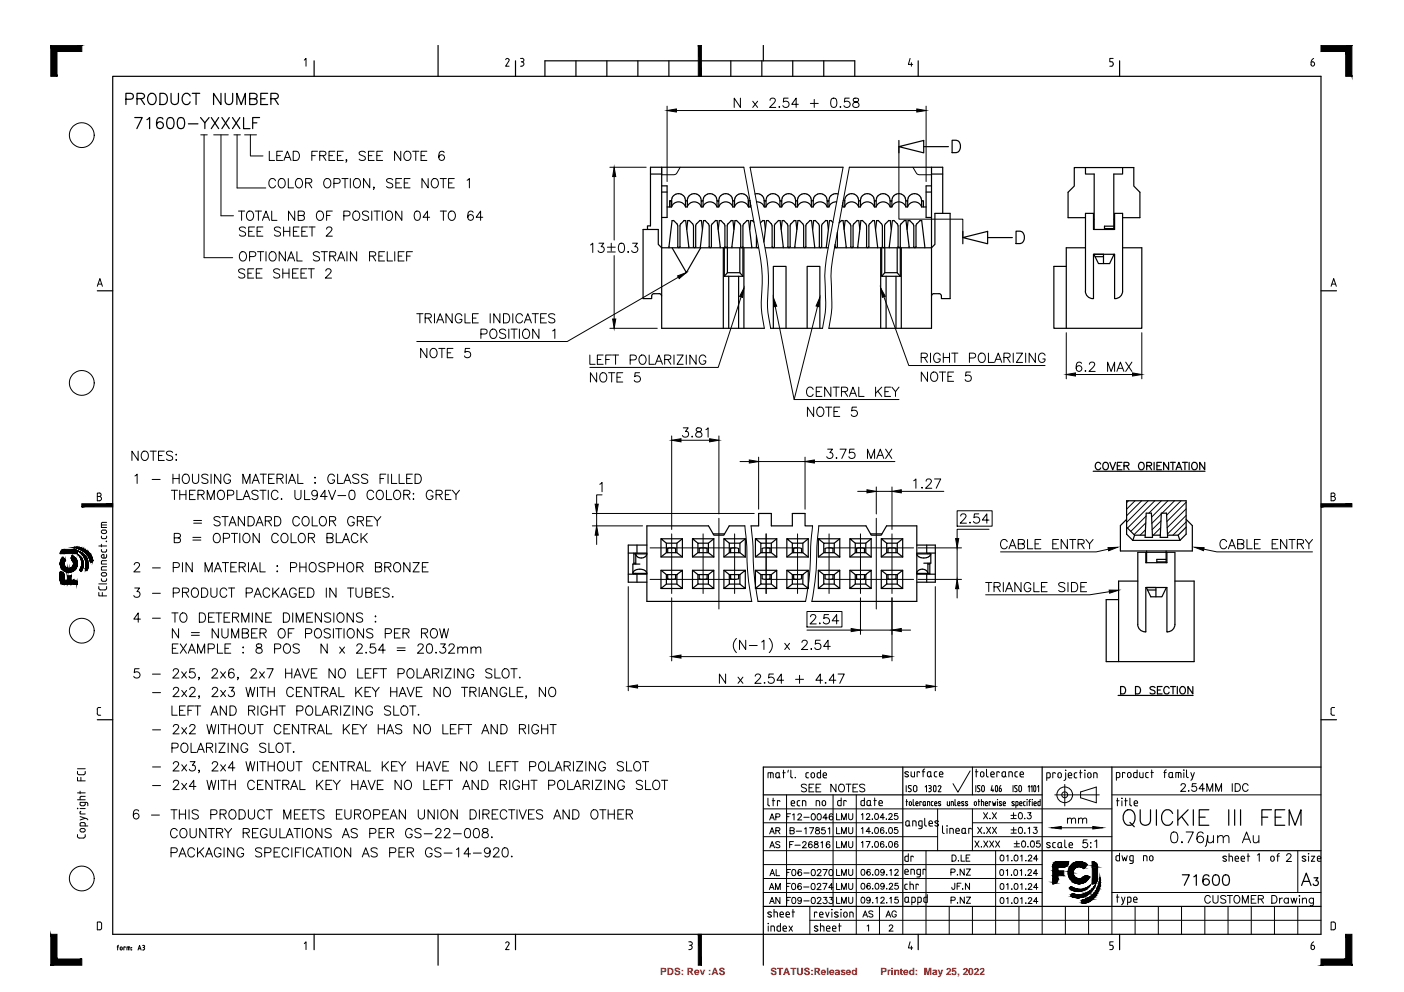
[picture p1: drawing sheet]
<svg xmlns="http://www.w3.org/2000/svg" width="297mm" height="210mm" viewBox="0 0 297 210" stroke-linecap="round" stroke-linejoin="round" font-family="sans-serif">
<defs><g id="words">
<g font-size="2.1" fill="#f00">
<text x="139.7" y="206.4">PDS: Rev :AS</text>
<text x="163" y="206.4">STATUS:Released</text>
<text x="186.3" y="206.4">Printed: May 25, 2022</text>
</g>
</g></defs>
<!-- layer: BASE -->
<g fill="none" stroke="#000" stroke-width=".25">
<path d="M33.8 19.7h.8a1.27 1.27 0 0 1 .8 1.2 1.27 1.27 0 0 1-.8 1.2h-.8zM36.2 19.7v1.7a.79 .79 0 0 0 .8 .7 .79 .79 0 0 0 .8-.7v-1.7M40.7 19.7h1.6M41.5 19.7v2.4M46.8 19.7v2.4l-1.6-2.4v2.4M47.6 19.7v1.7a.8 .8 0 0 0 .8 .7 .8 .8 0 0 0 .8-.7v-1.7M56.6 19.7h-1.4v2.4h1.4M26.6 21h1.1a.63 .63 0 0 0 .5-.6 .63 .63 0 0 0-.5-.7h-1.1v2.4M28.5 24.9h1.6l-1.2 2.3M29 20.9h1a.61 .61 0 0 0 .6-.7l-.3-.3-.3-.2h-1v2.4M29.8 20.9l.8 1.2M31.1 25.3l.6-.4v2.3"/>
<path d="M31.5 20.1l.4-.4a1.24 1.24 0 0 1 1.2 .9 1.24 1.24 0 0 1-.5 1.4 1.09 1.09 0 0 1-1.3-.4 1.09 1.09 0 0 1 .1-1.3zM34.5 25.2a.69 .69 0 0 0-.7-.3 .69 .69 0 0 0-.6 .4 1.71 1.71 0 0 0 .3 1.8 .73 .73 0 0 0 1-.3 .73 .73 0 0 0-.5-1 .73 .73 0 0 0-.9 .6M35.6 25a.78 .78 0 0 1 1.1 .3 1.98 1.98 0 0 1-.2 1.8 .78 .78 0 0 1-1.1-.3 1.98 1.98 0 0 1 .2-1.8zM37.8 25a.78 .78 0 0 1 1.2 .3 1.98 1.98 0 0 1-.3 1.8 .78 .78 0 0 1-1.1-.3 1.98 1.98 0 0 1 .2-1.8zM39.8 26.2h2.1M40.2 20.3a.87 .87 0 0 0-1-.6 .87 .87 0 0 0-.7 1 1.04 1.04 0 0 0 .3 1.1 1.04 1.04 0 0 0 1.1 .2l.3-.5M42.4 24.9l.9 1.1v1.2M44.2 24.9l-.9 1.1M44.7 24.9l1.6 2.3M46.3 24.9l-1.6 2.3M46.9 24.9l1.6 2.3M48.5 24.9l-1.6 2.3"/>
<path d="M49.2 24.9l1.6 2.3M50.1 22.1v-2.4l.9 2.4 .9-2.4v2.4M50.8 24.9l-1.6 2.3M51.5 24.9v2.3h1.4M52.8 20.9l1.4-.1a.53 .53 0 0 0 0-.9l-1.4-.2v2.4h1a.61 .61 0 0 0 .6-.6 .61 .61 0 0 0-.6-.6M53.5 26h.8M54.9 24.9h-1.4v2.3M55.2 20.9h.9M57.3 20.9l1.4-.1a.56 .56 0 0 0 0-.9l-1.4-.2v2.4M58.1 20.9l.8 1.2M137.6 36.8h2.4M140 35.4v34.1h21.7"/>
<path d="M140 39.3h1.1v6.7h-1.1M157.4 35.4h-19.8v12.4h-.6v.8M158.7 35.4h19.7M179.7 35.4h19.7v9.7M197.1 35.4v34.1h-21.7M197.1 39.3h-1.2v6.7h1.2M197.1 36.8h2.3M229.7 35.5v1.3h1.8v11.8M237.5 35.5v1.3h-1.9v11.8M140 40.6h1.1M141.1 43.8h1M141.7 43.8v-1.3h.4v1.3"/>
<path d="M142.1 43.8v-1.3h-.4v1.3M142.2 52.4l3 5.3 3-5.3M142.5 46.7h-.3l-.7 5.7M142.6 46.7l.6 .6M143 41.1a1.38 1.38 0 0 0-.9 1.4M143 41.1l.6-.1 .5 .1M143.2 47.3l.2 .5M143.4 47.8v4.4l.2 .2 .3-.2v-4.4M144.1 41.1l.5 .3 .3 .5M144.7 46.7h.4l.6 5.7M144.7 46.7l-.6 .6-.2 .5M144.9 41.9l.1 .6"/>
<path d="M145 43.8h.4M145.4 43.8a1.57 1.57 0 0 1 1.5-1.1 1.57 1.57 0 0 1 1.5 1.1v-1.3h.4l-.1 1.3a1.58 1.58 0 0 1 1.5-1.1 1.58 1.58 0 0 1 1.5 1.1v-1.3h.4v1.3a1.57 1.57 0 0 1 1.4-1.1 1.57 1.57 0 0 1 1.5 1.1v-1.3h.4v1.3a1.58 1.58 0 0 1 1.5-1.1 1.58 1.58 0 0 1 1.5 1.1M145.4 42.5a1.47 1.47 0 0 1 1.5-1.5 1.47 1.47 0 0 1 1.5 1.5M145.4 43.8v-1.3h-.4v1.3a1.58 1.58 0 0 0-1.4-1.1 1.58 1.58 0 0 0-1.5 1.1M145.9 46.7h-.4l-.2 1.8M145.9 46.7l.7 .8 .1 .3M146.7 47.8v4.4l.2 .2 .3-.2v-4.4M148 46.7l-.6 .6-.2 .5M148 46.7h.4l.2 1.8M148.4 43.8h.3M148.9 41.9l-.1 .6M149.2 46.7h-.4l-.6 5.7"/>
<path d="M149.2 46.7l.7 .8 .1 .3M150 47.8v4.4M150.5 47.8v4.4l-.2 .2-.3-.2M150.7 47.3l-.2 .5M150.8 41.1a1.47 1.47 0 0 0-2 .8M150.8 41.1a1.38 1.38 0 0 1 .9 1.4M151.4 46.7l-.7 .6M151.4 46.7h.3l.7 5.7M151.7 43.8h.4M152.5 46.7h-.3l-.3 1.8M152.5 46.7l.8 .8 .1 .3M153 52.4v17.1"/>
<path d="M153.2 58.5l.7-.8h2.6l.7 .8M153.2 52.4v6.1M153.2 58.5h4M153.4 47.8v4.4l.2 .2 .3-.2v-4.4M153.9 52.4v5.3M154.1 41.1l.5 .3M154.1 41.1a1.47 1.47 0 0 0-2 1.4M154.2 58.5v11M154.6 41.4l.3 .5M154.7 46.7l-.7 .6-.1 .5M154.7 46.7h.1M154.7 46.7h.4l.2 1.8"/>
<path d="M154.9 41.9l.1 .6M155 43.8h.4M155.8 46.7h-.3l-.7 5.7M155.9 46.7l.7 .8 .1 .3M156.3 58.5v11M156.5 52.4v5.3M156.7 47.8v4.4M157.2 47.8v4.4l-.3 .2-.2-.2M157.2 52.4v6.1M157.4 52.4v17.1M157.4 41.1a1.47 1.47 0 0 0-2 1.4M157.4 41.1l.5 .3 .3 .5"/>
<path d="M158 46.7l-.6 .6-.2 .5M158 46.7h.4l.6 5.7M158.2 41.9l.1 .6M158.3 42.5v1.3v-1.3h.4zM158.4 43.8h.3M158.7 42.8v1l.1-.3M159.2 46.7h-.4l-.2 1.8M159.2 46.7l.3 .3M159.7 41.1a1.47 1.47 0 0 1 2 1.4M160 52.2l.2 .2 .3-.1M160 49.9v2.3M160.5 52.4h-20.5l-.7-.7v-3.1h-3.2v14.6h1.8v-.5"/>
<path d="M161.3 46.7l-.4 .5M161.3 46.7h.4l.2 1.8M161.7 42.5h.4v1.3M161.7 42.5v1.3a1.58 1.58 0 0 0-1.7-1.1M161.7 43.8h.3M161.9 52.4h13.3M162.5 46.7h-.3l-.6 4.5M162.5 46.7l.7 .8 .1 .3M163.4 47.8v4.4l.2 .2 .2-.2v-4.4M164.6 41.4a1.46 1.46 0 0 0-1.6-.3 1.46 1.46 0 0 0-.9 1.4M164.6 41.4l.3 .5M164.7 46.7l-.8 .8-.1 .3"/>
<path d="M164.7 46.7h.1M164.7 46.7h.4l.6 5.7M164.9 41.9l.1 .6M165 43.8h.4M165.4 42.5a1.46 1.46 0 0 1 1.4-1.5 1.46 1.46 0 0 1 1.5 1.5M165.8 46.7h-.3l-.2 1.8M165.9 46.7l.7 .8 .1 .3M166.7 47.8v4.4M167.2 47.8v4.4l-.3 .2-.2-.2M168 46.7h.4l.2 1.8M168 46.7l-.6 .6-.2 .5M168.4 43.8h.3"/>
<path d="M168.7 43.8a1.58 1.58 0 0 1 1.5-1.1 1.58 1.58 0 0 1 1.5 1.1M168.7 42.5a1.47 1.47 0 0 1 1.5-1.5 1.47 1.47 0 0 1 1.5 1.5M168.7 43.8v-1.3h-.4v1.3a1.57 1.57 0 0 0-1.4-1.1 1.57 1.57 0 0 0-1.5 1.1v-1.3h-.4v1.3a1.58 1.58 0 0 0-1.5-1.1 1.58 1.58 0 0 0-1.5 1.1M169.2 46.7h-.4l-.6 5.7M169.2 46.7l.7 .8 .1 .3M170 47.8v4.4M170.5 47.8v4.4l-.3 .2-.2-.2M171.3 46.7l-.6 .6-.2 .5M171.4 46.7h-.1M171.4 46.7h.3l.7 5.7M171.7 42.5h.4M171.7 42.5v1.3"/>
<path d="M171.7 43.8h.3M172.1 42.5v1.3M172.4 46.7h-.3l-.2 1.8M172.5 46.7l.7 .6M173.1 47.3l.2 .5M173.3 47.8v4.4l.3 .2 .2-.2M173.8 47.8v4.4M174.7 46.7l-.8 .8-.1 .3M174.7 46.7h.3l.3 1.8M174.9 41.9l.1 .6M174.9 41.9a1.47 1.47 0 0 0-1.7-.9 1.47 1.47 0 0 0-1.1 1.5M175 43.8h.4"/>
<path d="M175.8 46.7h-.3l-.7 5.7M175.8 46.7l.4 .4M176.6 52.4h20.5l.7-.7v-6.6h3.2v18.1h-1.8v-.5M176.7 51.7v.5M177 42.7a1.56 1.56 0 0 0-1.6 1.1v-1.3h-.4v1.3a1.58 1.58 0 0 0-1.5-1.1 1.58 1.58 0 0 0-1.5 1.1M177.2 49.2v3l-.3 .2-.2-.2M177.3 41.1a1.47 1.47 0 0 0-1.9 1.4M178 46.7h.4l.6 5.7M178 46.7l-.5 .5M178.2 43.5l.1 .3M178.3 42.8v1M178.3 43.8h.4"/>
<path d="M178.4 42.5h.3M178.7 43.8a1.58 1.58 0 0 1 1.5-1.1 1.58 1.58 0 0 1 1.5 1.1M178.7 42.5a1.47 1.47 0 0 1 1.5-1.5 1.47 1.47 0 0 1 1.4 1.5M178.7 42.5v1.3M179.1 46.7h-.3l-.2 1.8M179.2 46.7l.7 .8 .1 .3M180 47.8v4.4l.2 .2 .3-.2v-4.4M181.3 46.7l-.6 .6-.2 .5M181.3 46.7h.4l.2 1.8M181.6 43.8v-1.3h.4v1.3M181.7 43.8h.3M182 43.8a1.58 1.58 0 0 1 1.5-1.1 1.58 1.58 0 0 1 1.5 1.1"/>
<path d="M182 42.5a1.46 1.46 0 0 1 1.5-1.5 1.46 1.46 0 0 1 1.5 1.5M182.4 46.7h-.3l-.6 5.7M182.5 46.7l.6 .6M183.1 47.3l.2 .5M183.3 47.8v4.4l.3 .2 .2-.2M183.8 47.8v4.4M184.7 46.7l-.7 .6-.2 .5M184.7 46.7h.3l.7 5.7M185 43.8v-1.3h.4v1.3M185 43.8h.3M185.4 43.8a1.58 1.58 0 0 1 1.4-1.1 1.58 1.58 0 0 1 1.5 1.1M185.5 41.9l-.1 .6"/>
<path d="M185.8 41.4l-.3 .5M185.8 41.4a1.46 1.46 0 0 1 1.6-.3 1.46 1.46 0 0 1 .9 1.4M185.8 46.7h-.3l-.3 1.8M185.8 46.7l.8 .8 .1 .3M186.3 52.4v17.1M186.5 52.4v6.1M186.7 47.8v4.4M187.1 47.8v4.4l-.2 .2-.2-.2M187.2 52.4v5.3M187.5 58.5v11M188 46.7h.4l.2 1.8M188 46.7l-.7 .6-.2 .5"/>
<path d="M188.3 43.8v-1.3h.4v1.3M188.3 43.8h.4M188.7 42.5a1.46 1.46 0 0 1 1.5-1.5 1.46 1.46 0 0 1 1.4 1.5M189.1 46.7h-.3l-.7 5.7M189.2 46.7l.6 .6M189.6 58.5v11M189.8 47.3l.2 .5M189.8 57.7h-2.6l-.7 .8h4M189.8 52.4v5.3M189.8 57.7l.7 .8M190 47.8v4.4l.2 .2 .3-.2v-4.4M190.5 52.4v6.1"/>
<path d="M190.7 52.4v17.1M191.3 46.7l-.6 .6-.2 .5M191.3 46.7h.4l.6 5.7M191.7 43.8h.3M192 43.8a1.58 1.58 0 0 1 1.5-1.1 1.58 1.58 0 0 1 1.5 1.1v-1.3h.4v1.3M192 43.8v-1.3h-.4l.1 1.3a1.58 1.58 0 0 0-1.5-1.1 1.58 1.58 0 0 0-1.5 1.1M192.1 41.9l-.1 .6M192.4 41.4l-.3 .5M192.5 46.7h-.4l-.2 1.8M192.5 46.7l.6 .6M192.9 41.1l-.5 .3M192.9 41.1a1.47 1.47 0 0 1 2.1 1.4"/>
<path d="M193.1 47.3l.2 .5M193.3 47.8v4.4l.3 .2 .2-.2v-4.4M194.6 46.7l-.6 .6-.2 .5M194.6 46.7h.4l.7 5.7M195 43.8h.9M195.9 40.6h1.2M229.7 46.1h-3.7v-5.4l1.3-1.3v-3.9h12.6v3.9l1.3 1.3v5.4h-3.7M229.7 52.4h-4.1v17.1M231.5 53.8l.9 2h2.4l.8-2M231.7 54.3h1.8M233.5 53.8v2M233.7 48.4h1.9"/>
<path d="M235.6 47.9h-1.9v.7M237.5 52.4h4.1v17.1h-18.6v-13.1h2.6M137.9 62.6v-.2l.5-.3 1.3 .1 .3 .4M163 69.5h11M163.6 69.5v-13.1h2.7v13.1M170.8 69.5v-13.1h2.7v13.1M197.1 62.6v-.2l.5-.3 1.3 .1 .3 .4M231.2 63.2a1.55 1.55 0 0 1-1.5-1.6v-16.5h1.6v3.5h4.5v-3.5h1.7v16.5a1.58 1.58 0 0 1-1.7 1.6v-9.4h-4.5v9.4h-.1M231.3 99.7h23.6M232.9 98.2a.59 .59 0 0 0-.7-.4 .59 .59 0 0 0-.5 .6v.4a.59 .59 0 0 0 .5 .6 .59 .59 0 0 0 .7-.4M233.5 98l.1-.1a.73 .73 0 0 1 .9 .7 .73 .73 0 0 1-.9 .7l-.3-.5zM234.8 97.8l.6 1.6 .6-1.6"/>
<path d="M236.4 98.6h.6M237.4 97.8h-1v1.6h1M237.8 98.6l.9-.1 .2-.4-.2-.2-.9-.1v1.6M238.3 98.6l.6 .8M241 98l.2-.1a.74 .74 0 0 1 .9 .7 .74 .74 0 0 1-.9 .7l-.3-.5zM242.6 98.6l.9-.1 .1-.2v-.3l-1-.2v1.6M243.1 98.6l.5 .8M244.2 97.8v1.6M244.8 98.6h.6M245.7 97.8h-.9v1.6h.9M247.2 97.8v1.6l-1-1.6v1.6M247.6 97.8h1.1"/>
<path d="M248.1 97.8v1.6M248.8 99.4l.6-1.6 .6 1.6M249 98.9h.8M250.2 97.8h1M250.7 97.8v1.6M251.6 97.8v1.6M252.3 98l.1-.1a.74 .74 0 0 1 .9 .7 .74 .74 0 0 1-.9 .7l-.3-.5zM254.9 97.8v1.6l-1.1-1.6v1.6M132.9 117h4M134.1 117.2h2.7v.3M134.1 119.2h.4M134.1 117v2.4"/>
<path d="M134.5 117.2l.1 .3M134.5 117v2.4M134.6 117.5a1.32 1.32 0 0 0 2.2 0M134.8 115.3v1.7M135.4 119.4h-1.5v1.9M136.9 115.3h-4v7.9h4M139.8 114v3.9h4.6M141 116.9l-1.2 1M141.3 116.9v-.9l.8-.1 .8 .1v.9M143.2 114.9v2M144.4 114l-1.2 .9h-2.2v2h2.2l1.2 1M144.4 114h-4.6l1.2 .9"/>
<path d="M144.4 114v3.9M146.5 114v3.9h4.5M147.7 116.9l-1.2 1M147.9 116l.8-.1 .9 .1v.9M147.9 116.1v.8M149.9 114.9v2M150.9 113h2.4M151 114l-1.1 .9h-2.2v2h2.2l1.1 1M151 114h-4.5l1.2 .9M151 114v3.9M153.2 114v3.9h4.5M154.3 116.9l-1.1 1"/>
<path d="M154.6 116.9v-.9l.8-.1 .9 .1v.9M156.5 114.9v2M157.6 111.3h-3.3l-1.2 1.9h-2.1l-1.1-1.9h-13v16h22.1M157.7 114l-1.2 .9h-2.2v2h2.2l1.2 1M157.7 114h-4.5l1.1 .9M157.7 114v3.9M158.9 111.3h1.6v-2.7h2.7v2.7h4.4v-2.7h2.7v2.7h1.6M159.8 114v3.9h4.5M161 116.9l-1.2 1M161.2 116l.9-.1 .8 .1v.9M161.2 116.1v.8M163.2 114.9v2"/>
<path d="M164.3 114l-1.1 .9h-2.2v2h2.2l1.1 1M164.3 114h-4.5l1.2 .9M164.3 114v3.9M166.5 114v3.9h4.5M167.6 116.9l-1.1 1M167.9 116l.8-.1 .9 .1v.9M167.9 116.1v.8M169.9 114.9v2M171 114l-1.1 .9h-2.3v2h2.3l1.1 1M171 114h-4.5l1.1 .9M171 114v3.9M173.1 114v3.9h4.6"/>
<path d="M173.2 111.3h10l1.1 1.9h2.1l1.2-1.9h6.4v16h-22.2M174.3 116.9l-1.2 1M174.6 116.9l-.1-.9 .9-.1 .8 .1v.9M176.5 114.9v2M177.7 114l-1.2 .9h-2.2v2h2.2l1.2 1M177.7 114h-4.6l1.2 .9M177.7 114v3.9M179.8 114v3.9h4.5M180.9 116.9l-1.1 1M181.2 116.9v-.9l.8-.1 .9 .1v.9M183.2 114.9v2M184.2 113h2.4"/>
<path d="M184.3 114l-1.1 .9h-2.3v2h2.3l1.1 1M184.3 114h-4.5l1.1 .9M184.3 114v3.9M186.5 114v3.9h4.5M187.6 116.9l-1.1 1M187.9 116.9v-.9l.8-.1 .8 .1 .1 .9M189.8 114.9v2M191 114l-1.2 .9h-2.2v2h2.2l1.2 1M191 114h-4.5l1.1 .9M191 114v3.9M194 115.3h3.9v7.9h-3.9M194 117h3.9"/>
<path d="M194 117.2h2.9a1.69 1.69 0 0 1-2.9 0zM196.1 115.3v1.7M196.3 119.4h.4M196.3 117v.2M196.3 119.2v2.3M196.7 117v.2M196.7 119.2v2.3M196.9 117.2v2h-1.5M238.4 111.5l1.6 1.7h2.3M238.4 109.9l-1.4 1.3v5.4h15.3v-5.4l-1.4-1.3M239.7 114.3l-1.3-1.3v-7h12.5v7l-1.3 1.3M239.7 114.3h9.9"/>
<path d="M240 113.2l-.3 1.1M240.7 116.9v15.2a1.59 1.59 0 0 0 1.7 1.6v-9.4h4.5v9.4a1.58 1.58 0 0 0 1.7-1.6v-15.2M242.4 116.9v2.2h4.5v-2.2M242.5 108.6h1.1l.2 5.1h-1.5zM242.6 116.6v2.5M243.8 113.2h1.7M244.7 118.9h2M245.7 108.6h1.1l.2 5.1h-1.5zM246.7 116.6v2.5M246.7 118.4h-2v.7M249.3 113.2l.3 1.1M250.9 111.5l-1.6 1.7h-2.3"/>
<path d="M132.9 121.5h4M134.1 121.3v.2M134.3 120.7l-.4 .6M134.3 120.7a1.77 1.77 0 0 1 2.5 .6h-2.9M134.5 121.3v.2M134.8 121.5v1.7M139.8 124.5h4.6M139.8 120.7l1.2 .9M141 121.6v2h2.2M141 121.6h2.2M141.3 121.6v.9l.8 .1 .8-.1v-.9M143.2 121.6l1.2-.9v3.8l-1.2-.9z"/>
<path d="M144.4 120.7h-4.6v3.8l1.2-.9M146.5 124.5h4.5M146.5 120.7l1.2 .9M147.7 121.6v2h2.2M147.7 121.6h2.2M147.9 121.6v.9M149.6 121.6v.9l-.9 .1-.8-.1M149.9 121.6l1.1-.9v3.8l-1.1-.9zM151 120.7h-4.5v3.8l1.2-.9M153.2 120.7l1.1 .9M153.2 124.5h4.5M154.3 121.6v2h2.2"/>
<path d="M154.3 121.6h2.2M154.6 121.6v.9l.8 .1 .9-.1v-.9M156.5 121.6l1.2-.9v3.8l-1.2-.9zM157.7 120.7h-4.5v3.8l1.1-.9M159.8 124.5h4.5M159.8 120.7l1.2 .9M160.4 127.3h10M161 121.6v2h2.2M161 121.6h2.2M161.2 121.6v.9M162.9 121.6v.9l-.8 .1-.9-.1M163.2 121.6l1.1-.9v3.8l-1.1-.9z"/>
<path d="M164.3 120.7h-4.5v3.8l1.2-.9M166.5 124.5h4.5M166.5 120.7l1.1 .9M167.6 121.6v2h2.3M167.6 121.6h2.3M167.9 121.6v.9M169.6 121.6v.9l-.9 .1-.8-.1M169.9 121.6l1.1-.9v3.8l-1.1-.9zM171 120.7h-4.5v3.8l1.1-.9M173.1 124.5h4.6M173.1 120.7l1.2 .9M174.3 121.6v2h2.2"/>
<path d="M174.3 121.6h2.2M174.6 121.6l-.1 .9 .9 .1 .8-.1v-.9M176.5 121.6l1.2-.9v3.8l-1.2-.9zM177.7 120.7h-4.6v3.8l1.2-.9M179.8 124.5h4.5M179.8 120.7l1.1 .9M180.9 121.6v2h2.3M180.9 121.6h2.3M181.2 121.6v.9l.8 .1 .9-.1v-.9M183.2 121.6l1.1-.9v3.8l-1.1-.9zM184.3 120.7h-4.5v3.8l1.1-.9M186.5 124.5h4.5"/>
<path d="M186.5 120.7l1.1 .9M187.6 121.6v2h2.2M187.6 121.6h2.2M187.9 121.6v.9l.8 .1 .8-.1 .1-.9M189.8 121.6l1.2-.9v3.8l-1.2-.9zM191 120.7h-4.5v3.8l1.1-.9M194 121.5h3.9M194 121l-.1 .3h2.8M194.7 120.5h.9M194.7 120.5l-.7 .5M195.6 120.5l.5 .3 .2 .5M196.1 121.5v1.7"/>
<path d="M240.7 123h-4v17M242.6 124.3l.9 2h2.3l.9-2M242.8 124.8h1.8M244.6 124.3v2M248.6 123h4v17h-18.6v-13.1h2.7M236.6 147.2h15.8M237.1 145.3h.5a.83 .83 0 0 1 .6 .8 .83 .83 0 0 1-.6 .7h-.5zM240.2 145.3h.6a.83 .83 0 0 1 .5 .8 .83 .83 0 0 1-.5 .7h-.6zM244.4 145.5a.59 .59 0 0 0-.6-.3 .59 .59 0 0 0-.5 .4l1.1 .8v.2l-.4 .2-.7-.2M244.9 146h.6M245.9 145.3h-1v1.5h1M247.3 145.6a.58 .58 0 0 0-.6-.3 .58 .58 0 0 0-.5 .6v.3a.58 .58 0 0 0 .5 .6 .58 .58 0 0 0 .6-.3"/>
<path d="M247.6 145.3h1.1M248.2 145.3v1.5M249.1 145.3v1.5M249.8 145.5a.57 .57 0 0 1 .6-.2 .57 .57 0 0 1 .4 .6v.3a.6 .6 0 0 1-.6 .7 .6 .6 0 0 1-.6-.7zM252.4 145.3v1.5l-1.1-1.5v1.5"/>
</g>
<!-- layer: HATCH -->
<g fill="none" stroke="#000" stroke-width=".21">
<path d="M157.4 35.4l3.2 17.8a34.8 34.8 0 0 1 .5 10.8l.1 2.3 .5 3.2M158.7 35.4l3.2 17.6a35.8 35.8 0 0 1 .5 11l.1 2.1 .5 3.4M178.4 35.4l-3.3 17.6a32.9 32.9 0 0 0-.5 9.8v3.3l-.6 3.4M179.7 35.4l-3.3 17.8a24.3 24.3 0 0 0-.5 7.4l.1 2.1a23.1 23.1 0 0 1-.6 6.8M157.6 111.3l.4 5.8a52.1 52.1 0 0 0 1 10.2M158.9 111.3a65.8 65.8 0 0 1 .6 9.3l.9 6.7M171.9 111.3l-.4 5.7a50.3 50.3 0 0 1-1.1 10.3M173.2 111.3l-.4 5.8a50.5 50.5 0 0 1-1 10.2M238.8 106l-.4 .4M240.1 106l-1.7 1.7M241.5 106l-3.1 3.1M242.4 112.1l-1.2 1.1"/>
<path d="M242.4 110.6l-2.5 2.5M242.5 109.2l-3.3 3.2M242.9 106l-4.5 4.5M244.3 106l-5.8 5.7M245.5 113.1l-.1 .1M245.6 111.7l-1.6 1.5M245.6 110.2l-1.9 1.9M245.7 106l-2.6 2.6M245.7 108.8l-2 1.9M247.1 106l-3.5 3.4M248.5 106l-2.6 2.6M249.9 106l-3.1 3"/>
<path d="M250.9 106.3l-4 4M250.9 107.7l-4 4M250.9 109.1l-3.9 3.9M250.9 110.4l-2.7 2.8"/>
</g>
<!-- layer: DASHED -->
<path d="M140 35.4v1.6l3-.1 .9-1.5M193.1 35.4l.8 1.3 .6 .3h2.6v-1.6" fill="none" stroke="#000" stroke-width=".21"/>
<!-- layer: CENTER -->
<g fill="none" stroke="#000" stroke-width=".21">
<path d="M190.2 31v15.4h13.5v3.9M137.5 115.9h18.1M142.1 113v12.6M148.8 113v12.6M152.1 109.7v19.2M155.4 113v12.6M162.1 113v12.6M162.1 115.9h6.6M168.7 113v12.6M175.2 115.9h18.1M175.4 113v12.6M182 113v12.6"/>
<path d="M185.4 109.7v19.2M188.7 113v12.6M240.7 116.9h7.9M137.5 122.6h18.1M162.1 122.6h6.6M175.2 122.6h18.1"/>
</g>
<!-- layer: DIM -->
<path d="M190.2 31l5.2-1.3v2.6zM190.2 29.7v2.6M195.4 31h5.3M201.4 29.7h.9a1.39 1.39 0 0 1 .9 1.3 1.39 1.39 0 0 1-.9 1.3h-.9zM203.7 50.3l5.3-1.3v2.6zM203.7 49v2.6M209 50.3h5.2M215 48.9h.8a1.39 1.39 0 0 1 1 1.3 1.39 1.39 0 0 1-1 1.3h-.8z" fill="none" stroke="#000" stroke-width=".25"/>
<!-- layer: 0 -->
<g fill="none" stroke="#000" stroke-width=".21">
<path d="M129 35.4h7.7M129.9 37.4v13.4M141.1 22.5v15.9M143.1 23.4h50.9M156.6 20.8v1.9l-1.3-1.9v1.9M159.3 21.4l1 1.3M160.3 21.4l-1 1.3M162.9 21.2l.1-.2a.63 .63 0 0 1 .9 0 .61 .61 0 0 1-.1 .8l-1 .9h1.3M164.8 22.6h.2l-.1 .1zM166.7 20.8h-.9l-.1 .8a.69 .69 0 0 1 1.1 0 .69 .69 0 0 1-.2 1 .69 .69 0 0 1-1-.2M168.9 22.1h-1.4l.9-1.3v1.9M171.4 21.9h1.7"/>
<path d="M172.3 21v1.7M176 20.8a.68 .68 0 0 1 1 .3 1.3 1.3 0 0 1-.5 1.6h-.2a1.27 1.27 0 0 1-.3-1.9zM177.7 22.6h.2l-.1 .1zM179.7 20.8h-1l-.1 .8a.7 .7 0 0 1 1.1 0 .7 .7 0 0 1-.1 1 .7 .7 0 0 1-1-.2M180.6 20.8a.4 .4 0 0 0 .2 .7 .73 .73 0 0 1 .8 .3 .73 .73 0 0 1 0 .7 .7 .7 0 0 1-.7 .2 .7 .7 0 0 1-.5-.6 1.1 1.1 0 0 1 1.1-.7l.1-.4a.77 .77 0 0 0-1-.2zM195.9 22.5v15.9M124.9 51.8l.5-.3v1.9M126.7 51.5h1l-.5 .7a.65 .65 0 0 1 .5 1 .65 .65 0 0 1-1.2-.2M128.5 52.3h1.7M128.5 53.3h1.7M129.3 51.5v1.6M129.9 54.1v13.4"/>
<path d="M131.1 51.5a.64 .64 0 0 1 1 .3 1.3 1.3 0 0 1-.5 1.6h-.2a1.24 1.24 0 0 1-.3-1.9zM132.8 53.3h.2l-.1 .1zM133.8 51.5h1l-.5 .7a.65 .65 0 0 1 .5 1 .65 .65 0 0 1-1.2-.2M129 69.5h10.1M142.1 92.2v19.8M144.1 93.2h6M144.6 90.5h1l-.6 .8a.66 .66 0 0 1 .6 1 .66 .66 0 0 1-1.1 0l-.1-.2M146.4 92.3v.2l-.1-.1zM147.4 90.6a.4 .4 0 0 0 .2 .7 .7 .7 0 0 1 .8 .3 .7 .7 0 0 1-.1 .8 .82 .82 0 0 1-1.1-.3 .79 .79 0 0 1 .9-.8 .38 .38 0 0 0 .2-.7l-.3-.1zM149.3 90.9l.5-.4v2M152.1 92.2v16.6M156.6 97.7h1.9"/>
<path d="M160.5 96.7v11M160.5 97.7h9.8M170.3 96.7v11M172.3 97.7h17M175.1 95h1l-.5 .8a.65 .65 0 0 1 .5 1 .65 .65 0 0 1-1.2-.2M176.9 96.9h.2l-.1 .1zM177.7 95h1.3l-.9 2M180.7 95h-.9l-.1 .9a.7 .7 0 0 1 1 0 .7 .7 0 0 1-.1 1 .7 .7 0 0 1-1-.3M183.5 97v-2l.8 2 .7-2v2M185.5 97l.7-2 .8 2M185.8 96.4h.9M187.4 95l1.3 2"/>
<path d="M188.7 95l-1.3 2M125.3 108.6h34.3M125.3 111.3h10.6M126.2 108.6v2.7M126.2 113.2v2M126.9 102.5l.5-.4v2M127.4 104.7h-1.2v2M181.5 104h1.9M185.4 103v5.8M185.4 104h3.3M188.7 103v9M190.7 104h9"/>
<path d="M193.3 101.7l.5-.4v2M194.2 115.9h9.2M195 103.2h.2l-.1 .1zM195.9 101.8l.4-.5 .6 .1 .2 .3-.3 .7-1 .9h1.3M197.7 101.3h1.3l-.9 2M202.5 108.1h7.4v3.2h-7.4zM202.5 115.9v6.7M203.3 109.2v-.3l.3-.2 .6 .1 .2 .3-.3 .6-.9 1h1.3M205.1 110.6h.2l-.1 .1zM207.1 108.7h-.9l-.1 .9a.7 .7 0 0 1 1-.1 .7 .7 0 0 1-.1 1.1 .7 .7 0 0 1-1-.3M209.2 112h-6.7v2M209.2 110h-1.4l1-1.3v2"/>
<path d="M132.9 124.1v22.1M142.1 126.5v13.3M144.1 138.9h42.6M155.8 135.1a2.03 2.03 0 0 0 0 3M157.8 135.5v1.9l-1.3-1.9v1.9M158.5 136.6h1.7M161.2 135.8l.4-.3v1.9M162.7 135.1a2.03 2.03 0 0 1 0 3M166 136.1l1 1.3M167 136.1l-1 1.3M169.7 135.9l.3-.4h.4l.3 .2a.63 .63 0 0 1-.2 .8l-.9 .9h1.3M170.7 129.4h7.4v3.3h-7.4z"/>
<path d="M170.7 133.3h9.4M171.5 130.5l.3-.5 .6 .1 .2 .3-.3 .7-.9 .9h1.3M171.6 137.2v.2zM173.3 131.9h.2l-.1 .1zM173.5 135.5h-.9l-.1 .8a.69 .69 0 0 1 1 0 .69 .69 0 0 1-.1 1 .69 .69 0 0 1-1-.2M175.3 130h-.9l-.1 .9a.7 .7 0 0 1 1 0 .7 .7 0 0 1-.1 1 .7 .7 0 0 1-1-.3M175.7 136.8h-1.4l.9-1.3v1.9M177.5 131.4h-1.4l.9-1.4v2M182 126.5v7.7M182 133.3h6.7M188.7 126.5v13.3M190.7 133.3h2"/>
<path d="M194.2 122.6h9.2M197.9 124.1v22.1M202.5 124.6v1.9M134.9 145.2h61M153.5 142.6v2l-1.3-2v2M156.1 143.3l1.1 1.3M157.2 143.3l-1.1 1.3M159.8 143.1l.2-.4 .5-.1 .3 .2 .1 .4-1.2 1.4h1.3M161.7 144.4l.2 .1-.2 .1zM163.6 142.6h-.9l-.1 .9a.7 .7 0 0 1 1.1-.1 .7 .7 0 0 1-.2 1.1 .7 .7 0 0 1-1-.3M165.8 143.9h-1.4l.9-1.3v2M168.3 143.7h1.7"/>
<path d="M169.2 142.9v1.7M174 143.9h-1.4l1-1.3v2M174.6 144.5l.1-.1 .1 .1zM176.8 143.9h-1.4l1-1.3v2M177.3 142.6h1.3l-.9 2"/>
</g>
<g fill="#000" stroke="#000" stroke-width=".21">
<path d="M129.9 35.4l.4 2h-.7zM141.1 23.4l2-.3v.6zM194 23.1l1.9 .3-1.9 .3zM129.6 67.5h.7l-.4 2zM142.1 93.2l2-.4v.7zM150.1 92.8l2 .4-2 .3zM158.5 97.3l2 .4-2 .3zM170.3 97.7l2-.4v.7zM126.2 111.3l.4 1.9h-.7zM125.9 106.7h.7l-.4 1.9zM183.4 103.6l2 .4-2 .3zM188.7 104l2-.4v.7z"/>
<path d="M202.2 114h.6l-.3 1.9zM142.1 138.9l2-.3v.7zM180.1 133l1.9 .3-1.9 .3zM186.7 138.6l2 .3-2 .4zM188.7 133.3l2-.3v.6zM202.5 122.6l.3 2h-.6zM132.9 145.2l2-.3v.7zM195.9 144.9l2 .3-2 .4z"/>
</g>
<!-- layer: DIM -->
<g fill="none" stroke="#000" stroke-width=".21">
<path d="M42.5 28.5h1.4M43.2 28.5v26h6M45.2 28.5h3.1M46.8 28.5v17.2h2.6M49.5 28.5h1.4M50.2 28.5v11.3h6M51.7 28.5h2.6M53 28.5v4.4M53 33h2.6M57 32v2h1.1M58.3 38.2a.72 .72 0 0 0-.8-.4 .72 .72 0 0 0-.6 .7 .86 .86 0 0 0 .2 1 .86 .86 0 0 0 .9 .1l.3-.3M58.6 32.9h.7"/>
<path d="M59 38.1a.73 .73 0 0 1 .9-.3 .73 .73 0 0 1 .4 .7 .86 .86 0 0 1-.2 1 .86 .86 0 0 1-.9 .1 1.27 1.27 0 0 1-.2-1.5zM59.8 32h-1.2v2h1.2M60.1 34l.7-2 .8 2M60.3 33.3h1M61 37.8v2h1.1M62 32h.7a1.04 1.04 0 0 1 .7 1 1.04 1.04 0 0 1-.7 1h-.7zM62.7 38.1a.73 .73 0 0 1 .8-.3 .73 .73 0 0 1 .5 .7v.5a.75 .75 0 0 1-.8 .8 .75 .75 0 0 1-.7-.8zM64.7 38.7l1.1-.1 .2-.5-.5-.3h-.8v2M65.3 38.7l.7 1.1M66 32.9h.7M67.2 32h-1.2v2M67.6 32.9l1.2-.1 .2-.2-.1-.4-.4-.2h-.9v2"/>
<path d="M68.3 32.9l.7 1.1M68.7 38.1a.73 .73 0 0 1 .8-.3 .73 .73 0 0 1 .5 .7 .86 .86 0 0 1-.2 1 .86 .86 0 0 1-.9 .1l-.2-.1a1.26 1.26 0 0 1 0-1.4zM69.6 32.9h.8M70.6 38.8h.9a.51 .51 0 0 0 .5-.5 .51 .51 0 0 0-.5-.5h-.9v2M70.8 32h-1.2v2h1.2M71.4 32.9h.8M72.3 37.8h1.3M72.6 32h-1.2v2h1.2M73 37.8v2M73.4 33.9h-.2h.2l-.2 .4M74.1 37.8v2M74.9 38.1a.73 .73 0 0 1 .9-.3 .73 .73 0 0 1 .5 .7 .86 .86 0 0 1-.2 1 .86 .86 0 0 1-1 .1 1.27 1.27 0 0 1-.2-1.5z"/>
<path d="M77.3 32.3a.74 .74 0 0 0-1.3 .2l.2 .2 .7 .3a.47 .47 0 0 1 .4 .4 .47 .47 0 0 1-.2 .5 .93 .93 0 0 1-1.1-.2M77.9 32.9h.8M78.2 37.8v2l-1.3-2v2M79.2 32h-1.3v2h1.3M79.2 39.6l-.1 .2-.1-.2h.2l-.2 .5M79.7 32.9h.8M81 32h-1.3v2h1.3M83.1 38.1a.74 .74 0 0 0-1.3 .1l.2 .3 1 .5 .1 .5a.84 .84 0 0 1-1.3 0M83.7 38.7h.8M84.8 32v2l-1.3-2v2M85 37.8h-1.3v2h1.3M85.5 38.7h.8"/>
<path d="M85.6 32.3a.73 .73 0 0 1 .9-.3 .73 .73 0 0 1 .4 .7v.5a.75 .75 0 0 1-.7 .8 .75 .75 0 0 1-.8-.8zM86.8 37.8h-1.3v2h1.3M87.3 32h1.3M88 32v2M89.1 32.9h.7M90.3 32h-1.2v2h1.2M90.6 37.8v2l-1.3-2v2M91.4 38.1a.73 .73 0 0 1 .9-.3 .73 .73 0 0 1 .4 .7v.5a.75 .75 0 0 1-.7 .8 .75 .75 0 0 1-.8-.8zM93.1 37.8h1.3M93.8 37.8v2M94 32.3a.57 .57 0 0 0-.9-.2 1.1 1.1 0 0 0 .4 1.9 .61 .61 0 0 0 .5-.7 .61 .61 0 0 0-.6-.6 .61 .61 0 0 0-.6 .6M94.9 38.7h.7"/>
<path d="M96.1 37.8h-1.2v2h1.2M98.8 38.1l.5-.3v2M50.5 44.7h1.3M50.8 53.5a.82 .82 0 0 1 1.1-.1 .82 .82 0 0 1 .2 1.1 .75 .75 0 0 1-.7 .7 .75 .75 0 0 1-.8-.7zM51.1 44.7v1.9M51.8 57.2a.74 .74 0 0 0-1.3 .1l.2 .3 .7 .3a.47 .47 0 0 1 .4 .4 .47 .47 0 0 1-.2 .5 .93 .93 0 0 1-1.1-.2M52 48.3a.74 .74 0 0 0-1.4 .2l.2 .3 .8 .2a.47 .47 0 0 1 .3 .4 .47 .47 0 0 1-.1 .5 .93 .93 0 0 1-1.2-.2M52.4 57.8h.8M52.5 44.7a.94 .94 0 0 1 1.1 .5 .94 .94 0 0 1-.1 1.1l-.2 .2a.94 .94 0 0 1-1.1-.4 .94 .94 0 0 1 .1-1.2zM52.6 49h.8M52.8 54.3h.9a.52 .52 0 0 0 .4-.5 .52 .52 0 0 0-.4-.5h-.9v1.9M53.7 56.9h-1.3v1.9h1.3"/>
<path d="M53.8 48h-1.2v2h1.2M54 44.7h1.3M54.2 57.8h.8M54.4 49h.7M54.5 53.3h1.3M54.7 44.7v1.9M55.1 53.3v1.9M55.4 56.9h-1.2v1.9h1.2M55.5 46.6l.8-1.9 .7 1.9M55.6 48h-1.2v2h1.2M55.8 46h.9M56.3 53.3v1.9"/>
<path d="M57.1 53.5a.73 .73 0 0 1 .8-.2 .73 .73 0 0 1 .5 .7v.5a.75 .75 0 0 1-.7 .8 .75 .75 0 0 1-.8-.8zM57.5 44.7v1.9h1.1M59.2 57.2a.73 .73 0 0 0-.7-.4 .73 .73 0 0 0-.6 .5l.2 .3 .9 .4a.5 .5 0 0 1 0 .8 .93 .93 0 0 1-1.1-.2M59.3 48.3a.73 .73 0 0 0-.7-.3 .73 .73 0 0 0-.5 .5l.1 .3 1 .3a.47 .47 0 0 1 0 .8 .93 .93 0 0 1-1.1-.2M59.8 57.8h1.3M59.8 56.9v1.9M60 49h1.3M60 48v2M60.4 53.3v1.9l-1.3-1.9v1.9M60.8 55.2l.8-1.9 .7 1.9M61.1 54.6h1M61.1 56.9v1.9"/>
<path d="M61.3 48v2M61.9 57.8h.7M62.1 49h.7M62.3 44.7v1.9l-1.3-1.9v1.9M62.8 53.3v1.9h1.1M63.1 45.6l1.1-.1 .2-.3-.1-.3-.4-.2h-.8v1.9h.8l.4-.2v-.6l-.4-.2M63.1 56.9h-1.2v1.9h1.2M63.3 48h-1.2v2h1.2M63.7 57.8h.7M63.9 49h.7M64.9 56.9h-1.2v1.9h1.2M65.1 48h-1.2v2h1.2"/>
<path d="M65.2 56.9h1.3M65.4 48h1.3M65.8 56.9v1.9M66 48v2M67.3 44.7a.94 .94 0 0 1 1.1 .4 .94 .94 0 0 1-.1 1.2 .72 .72 0 0 1-.9 .3 .72 .72 0 0 1-.5-.7l.1-.8zM67.6 53.5a.74 .74 0 0 0-1.3 .2l.2 .3 .9 .4a.47 .47 0 0 1 0 .7 .93 .93 0 0 1-1.1-.2M68 53.3h1.3M68.6 53.3v1.9M68.9 57.3l.2-.3 .6-.1 .2 .2 .2 .3-1.3 1.4h1.3M69.1 48.5l.1-.3 .3-.2 .5 .1 .2 .3-.3 .6-.9 1h1.3M69.1 45.6h.7M69.8 54.2l1.1-.1 .1-.3v-.4l-.4-.1h-.8v1.9"/>
<path d="M70.3 44.7h-1.2v1.9M70.4 54.2l.6 1M71.4 55.2l.8-1.9 .7 1.9M71.7 54.6h1M72.7 45.7l1.2-.1 .2-.3-.1-.4-.4-.2h-.9v1.9M73.4 53.3v1.9M75 44.7a.94 .94 0 0 1 1.1 .5 .94 .94 0 0 1-.2 1.1l-.2 .2a.9 .9 0 0 1-1-.3 .9 .9 0 0 1 0-1.1zM75.5 53.3v1.9l-1.4-1.9v1.9M78 44.9a.74 .74 0 0 0-1.3 .2l.2 .3 .9 .4 .2 .5a.84 .84 0 0 1-1.3 0M78.2 54.2l1.1-.1 .2-.5-.5-.3h-.8v1.9M78.6 44.7v1.9M78.8 54.2l.7 1"/>
<path d="M79.1 44.7h1.3M79.8 44.7v1.9M80.2 54.2h.7M80.9 44.7v1.9M81.4 53.3h-1.2v1.9h1.2M81.9 44.7a.94 .94 0 0 1 1.1 .5 .94 .94 0 0 1-.1 1.1l-.2 .2a.94 .94 0 0 1-1.1-.4 .94 .94 0 0 1 .1-1.2zM81.9 53.3v1.9h1.2M83.5 53.3v1.9M84.3 54.2h.7M85 44.7v1.9l-1.3-1.9v1.9M85.5 53.3h-1.2v1.9h1.2M86 54.2h.8"/>
<path d="M87.3 53.3h-1.3v1.9M87.9 44.7a.65 .65 0 0 1 1 .3 1.32 1.32 0 0 1-.5 1.6h-.2a1.24 1.24 0 0 1-.3-1.9zM90.9 46h-1.4l.9-1.3v1.9M93.1 44.7h1.4M93.8 44.7v1.9M95.2 44.7a.94 .94 0 0 1 1.1 .5 .94 .94 0 0 1-.1 1.1 .72 .72 0 0 1-.9 .3 .72 .72 0 0 1-.5-.7 1.14 1.14 0 0 1 .4-1.2zM100.1 44.9a.58 .58 0 0 0-.6-.2 .58 .58 0 0 0-.4 .3 1.18 1.18 0 0 0 .4 1.6 .61 .61 0 0 0 .7-.5 .61 .61 0 0 0-.6-.7 .61 .61 0 0 0-.6 .6M102.1 46h-1.4l1-1.3v1.9M143.5 58.7l-23.5 13.6h-31.8M88.2 66.4h1.3M88.8 66.4v1.9M90 67.3l1.1-.1 .2-.5-.5-.3h-.8v1.9"/>
<path d="M90.3 73.7v2l-1.3-2v2M90.6 67.3l.7 1M91.3 73.8a.95 .95 0 0 1 1.2 .4 .95 .95 0 0 1-.2 1.2 .73 .73 0 0 1-.8 .3 .73 .73 0 0 1-.5-.7 1.15 1.15 0 0 1 .3-1.2zM91.9 66.4v1.9M92.4 68.3l.7-1.9 .8 1.9M92.7 67.7h.9M92.8 73.7h1.3M93.5 73.7v2M94.6 74.7h.8M95.7 66.4v1.9l-1.3-1.9v1.9M95.8 73.7h-1.2v2h1.2M97.7 66.8a.72 .72 0 0 0-.8-.4 .72 .72 0 0 0-.6 .7v.5a.7 .7 0 0 0 .7 .7 .7 .7 0 0 0 .7-.7h-.4"/>
<path d="M98.4 66.4v1.9h1.1M99.4 73.7h-.9l-.1 .9a.7 .7 0 0 1 1-.1 .7 .7 0 0 1-.1 1.1 .7 .7 0 0 1-1-.3M100 67.3h.7M101.2 66.4h-1.2v1.9h1.2M101.7 70.7h.9a.52 .52 0 0 0 .5-.5 .52 .52 0 0 0-.5-.6h-.9v2M103.7 66.4v1.9M104 69.7a.94 .94 0 0 1 1.1 .4 .94 .94 0 0 1-.2 1.2 .73 .73 0 0 1-.8 .3 .73 .73 0 0 1-.5-.7 1.14 1.14 0 0 1 .4-1.2zM105.8 66.4v1.9l-1.3-1.9v1.9M106.5 66.4h.7a1.04 1.04 0 0 1 .7 1 1.04 1.04 0 0 1-.7 .9h-.7zM107 69.9a.73 .73 0 0 0-.7-.3 .73 .73 0 0 0-.6 .5l.2 .3 .7 .3a.47 .47 0 0 1 .4 .3 .47 .47 0 0 1-.2 .5 .93 .93 0 0 1-1.1-.2M107.6 69.6v2M108.1 69.6h1.3"/>
<path d="M108.5 66.4v1.9M108.8 69.6v2M109.9 69.6v2M110.5 66.8a.72 .72 0 0 0-.8-.4 .72 .72 0 0 0-.6 .7v.5a.72 .72 0 0 0 .6 .7 .72 .72 0 0 0 .8-.4M110.7 69.9a.72 .72 0 0 1 .9-.2 .72 .72 0 0 1 .4 .7v.5a.75 .75 0 0 1-.7 .7 .75 .75 0 0 1-.8-.7zM110.9 68.3l.8-1.9 .7 1.9M111.2 67.7h.9M112.6 66.4h1.3M113.3 66.4v1.9M114 69.6v2l-1.3-2v2M114.4 67.3h.7M115.6 66.4h-1.2v1.9h1.2"/>
<path d="M116.9 70l.5-.4v2M117.4 66.7a.74 .74 0 0 0-1.3 .1l.2 .3 .7 .3a.47 .47 0 0 1 .4 .4 .47 .47 0 0 1-.2 .4 .93 .93 0 0 1-1.1-.1M124.8 75.1v2h1.1M126.2 78.9v1.9l-1.3-1.9v1.9M126.4 76.1h.7M127.1 79.2a.72 .72 0 0 1 .8-.3 .72 .72 0 0 1 .5 .7v.5a.74 .74 0 0 1-.8 .8 .74 .74 0 0 1-.7-.8zM127.6 75.1h-1.2v2h1.2M128.2 76.1h.7M128.7 78.9h1.4M129.4 75.1h-1.2v2M129.4 78.9v1.9M129.6 75.1h1.3"/>
<path d="M130.2 75.1v2M130.5 79.8h.8M131.8 78.9h-1.3v1.9h1.3M133.3 76.2h.8a.52 .52 0 0 0 .5-.4 .52 .52 0 0 0-.2-.6l-1.1-.1v2M135.3 78.9h-.9l-.1 .8a.7 .7 0 0 1 1 0 .7 .7 0 0 1-.1 1 .7 .7 0 0 1-1-.2M135.6 75.2a.94 .94 0 0 1 1.1 .4 .94 .94 0 0 1-.2 1.2 .73 .73 0 0 1-.8 .3 .73 .73 0 0 1-.5-.8v-.4zM137.3 75.1v2h1.2M138.7 77.1l.7-2 .8 2M138.9 76.4h1M140.6 76.1l1.1-.1 .2-.5-.5-.4h-.8v2M141.3 76.1l.6 1M142.6 75.1v2"/>
<path d="M143.2 75.1h1.3l-1.3 2h1.3M145.2 75.1v2M147.3 75.1v2l-1.3-2v2M149.3 75.6a.72 .72 0 0 0-.8-.5 .72 .72 0 0 0-.6 .8v.4a.7 .7 0 0 0 .7 .8 .7 .7 0 0 0 .7-.8h-.4M156.8 62.8l-4.9 14.9h-27.1M164 64.9l4 19.6h22.2M173 64.8l-5 19.7M187 62.8l5.3 14.5h28.8M194.9 75.6h1.1l.2-.5-.5-.4h-.8v2M195.6 75.6l.6 1.1M196.2 78.7v2l-1.3-2v2M196.9 74.7v2"/>
<path d="M197.1 79a.82 .82 0 0 1 1-.1 .82 .82 0 0 1 .3 1 .75 .75 0 0 1-.8 .8 .75 .75 0 0 1-.7-.8zM198.7 78.7h1.4M198.9 75.2a.72 .72 0 0 0-.8-.5 .72 .72 0 0 0-.6 .8v.4a.7 .7 0 0 0 .7 .8 .7 .7 0 0 0 .7-.8h-.4M199.4 78.7v2M199.6 74.7v2M199.6 75.6h1.3M200.5 79.7h.8M200.9 74.7v2M201.4 74.7h1.3M201.8 78.7h-1.3v2h1.3M202 74.7v2M205.1 75.8h.8a.52 .52 0 0 0 .5-.6 .52 .52 0 0 0-.5-.5h-.8v2"/>
<path d="M205.3 78.7h-.9l-.1 .9a.7 .7 0 0 1 1-.1 .7 .7 0 0 1-.1 1.1 .7 .7 0 0 1-1-.3M207.2 75a.73 .73 0 0 1 .8-.3 .73 .73 0 0 1 .5 .8v.4a.75 .75 0 0 1-.8 .8 .75 .75 0 0 1-.7-.8zM209.1 74.7v2h1.1M210.4 76.7l.8-2 .7 2M210.7 76h1M212.4 75.6h1.1l.2-.3-.1-.4-.4-.2h-.8v2M213.1 75.6l.6 1.1M214.4 74.7v2M215 74.7h1.3l-1.3 2h1.3M217 74.7v2M219 74.7v2l-1.3-2v2M221.1 75.2a.72 .72 0 0 0-.8-.5 .72 .72 0 0 0-.6 .8 .86 .86 0 0 0 .2 .9 .86 .86 0 0 0 .9 .2l.3-.4v-.3h-.5"/>
<path d="M225.6 70.4v9.8M227.5 79.2h12.1M228.8 76.9a.6 .6 0 0 0-.8-.2 1.14 1.14 0 0 0 .3 1.9 .61 .61 0 0 0 .6-.6 .61 .61 0 0 0-.6-.6 .61 .61 0 0 0-.6 .5M229.5 78.5h.2v.1zM230.5 77.1l.4-.5h.3l.3 .2a.64 .64 0 0 1-.2 .9l-.9 .9h1.3M234.3 78.6v-2l.8 2 .7-2v2M236.3 78.6l.7-2 .8 2M236.6 77.9h.9M238.2 76.6l1.3 2M239.5 76.6l-1.3 2M241.6 70.4v9.8M29.2 95.5v1.9l-1.3-1.9v1.9"/>
<path d="M30.1 95.7a.73 .73 0 0 1 .8-.2 .73 .73 0 0 1 .5 .7 .86 .86 0 0 1-.2 .9 .86 .86 0 0 1-.9 .2l-.2-.2a1.26 1.26 0 0 1 0-1.4zM31.8 95.5h1.3M32.4 95.5v1.9M33.5 96.4h.8M34.7 95.5h-1.2v1.9h1.2M36.5 95.7a.74 .74 0 0 0-1.3 .2l.2 .3 1 .5 .1 .4a.84 .84 0 0 1-1.3 0M37.2 96.2h.2l-.1 .1zM37.2 97.3h.2l-.1 .1zM172 82.4a.72 .72 0 0 0-.8-.5 .72 .72 0 0 0-.6 .8v.4a.72 .72 0 0 0 .6 .8 .72 .72 0 0 0 .8-.5M172.1 86.1v2l-1.3-2v2M172.7 82.9h.7M173.2 86.2a.94 .94 0 0 1 1.1 .4 .94 .94 0 0 1-.2 1.2 .72 .72 0 0 1-.8 .3 .72 .72 0 0 1-.5-.7l.1-.8z"/>
<path d="M173.9 81.9h-1.2v2h1.2M174.7 86.1h1.3M175.3 86.1v2M175.8 81.9v2l-1.3-2v2M176.2 81.9h1.4M176.4 87.1h.8M176.9 81.9v2M177.7 86.1h-1.3v2h1.3M178 82.9l1.1-.1 .2-.3v-.4l-.4-.2h-.9v2M178.7 82.9l.6 1M179.7 83.9l.8-2 .7 2M180 83.2h.9"/>
<path d="M181.2 86.1h-.9l-.1 .9a.7 .7 0 0 1 1-.1 .7 .7 0 0 1-.1 1.1 .7 .7 0 0 1-1-.3M181.7 81.9v2h1.1M185.2 81.9v2M185.7 82.8l.9 1.1M186.6 81.9l-1.4 1.3M187.2 82.9h.8M188.4 81.9h-1.2v2h1.2M188.7 81.9l.8 1v1M190.2 81.9l-.7 1M28.4 119.5l.4-.5h.4l.2 .2a.63 .63 0 0 1-.2 .9l-.9 .9h1.3M28.5 100.7l.5-.4v2M32.2 101.5h1.7"/>
<path d="M36.3 103.7h1.3M36.6 100.3v2M36.6 101.3h1.3M36.9 113.8l1.1-.1 .2-.3-.1-.3-.4-.2h-.8v1.9h.8l.4-.2 .1-.4-.5-.4M36.9 103.7v2M37.9 100.3v2M38 103.7v2M38 104.7h1.3M38.6 119v2M38.7 100.6a.73 .73 0 0 1 .9-.2 .73 .73 0 0 1 .5 .7v.5a.75 .75 0 0 1-.8 .7 .75 .75 0 0 1-.7-.7zM39.3 103.7v2M40.1 104.7h.7"/>
<path d="M40.7 119v2l-1.3-2v2M40.7 100.3v1.4a.66 .66 0 0 0 .7 .6 .66 .66 0 0 0 .6-.6v-1.4M40.8 113.7h1.7M40.8 114.3h1.7M41 110.1h1.6M41 110.7h1.6M41.3 103.7h-1.2v2h1.2M41.9 104.7l1.1-.1 .2-.5-.2-.3-.3-.1h-.8v2M42.5 104.7l.7 1M43.9 105.7v-2l.7 2 .7-2v2M44 100.6a.74 .74 0 0 0-1.3 .2l.3 .4 .8 .3 .2 .5a.87 .87 0 0 1-1.3 0M44.7 100.3v2"/>
<path d="M45.3 113.2a.72 .72 0 0 1 .8-.3 .72 .72 0 0 1 .5 .7v.5a.74 .74 0 0 1-.7 .8 .74 .74 0 0 1-.8-.8zM46.2 104a.73 .73 0 0 1 .8-.2 .73 .73 0 0 1 .5 .7 .85 .85 0 0 1-.2 .9 .85 .85 0 0 1-.9 .2l-.2-.2a1.3 1.3 0 0 1 0-1.4zM46.6 109.6a.74 .74 0 0 0-1.3 .2l.2 .2 .7 .3a.47 .47 0 0 1 .4 .4 .47 .47 0 0 1-.2 .5 .86 .86 0 0 1-1.1-.2M46.7 100.3v2l-1.3-2v2M47 109.3h1.3M47 119h1.4M47.3 113.9h.8a.52 .52 0 0 0 .5-.5 .52 .52 0 0 0-.5-.5h-.8v1.9M47.6 109.3v2M47.7 119v2M48.1 104.8h.9l.5-.4a.5 .5 0 0 0-.5-.7h-.9v2M48.5 111.3l.7-2 .7 2M48.7 110.6h1"/>
<path d="M48.8 100.8a.72 .72 0 0 0-.9-.5 .72 .72 0 0 0-.5 .8 .87 .87 0 0 0 .1 .9 .87 .87 0 0 0 1 .2l.3-.4v-.2h-.5M48.8 120h.8M49 112.9h1.3M49.6 112.9v1.9M50 119h-1.2v2h1.2M50.1 103.7v2h1.1M50.6 120l1.1-.1 .2-.5-.5-.4h-.8v2M50.7 112.9v1.9M51.3 120l.6 1M51.4 102.3v-2l.7 2 .8-2v2M51.4 105.7l.8-2 .7 2M51.7 105.1h1"/>
<path d="M51.7 109.3v2l-1.3-2v2M51.8 113a.94 .94 0 0 1 1.1 .4 .94 .94 0 0 1-.2 1.2 .73 .73 0 0 1-.8 .2 .73 .73 0 0 1-.5-.7 1.14 1.14 0 0 1 .4-1.1zM52.5 109.3h.6a1.05 1.05 0 0 1 .7 1 1.05 1.05 0 0 1-.7 1h-.6zM52.6 119v2M53.4 102.3l.7-2 .8 2M53.6 101.6h1M54.2 111.3l.7-2 .8 2M54.5 110.6h.9M54.6 104a.75 .75 0 0 0-1.3 .2l.2 .3 .9 .4 .2 .5a.87 .87 0 0 1-1.3 0M54.9 112.9v1.9l-1.4-1.9v1.9M55 103.7h1.3M55 119v2h1.1"/>
<path d="M55 100.3h1.4M55.6 103.7v2M55.7 100.3v2M56.1 110.2l1.1-.1 .2-.2v-.4l-.4-.2h-.9v2M56.8 103.7v2M56.8 110.2l.6 1.1M56.8 101.3h.8M58 100.3h-1.2v2h1.2M58.1 109.3h.7a1.05 1.05 0 0 1 .6 1 1.05 1.05 0 0 1-.6 1h-.7zM58.6 101.3l1.1-.1 .2-.5-.2-.3-.2-.1h-.9v2M58.6 119.7l.2 .1-.2 .1zM58.8 104.2a.72 .72 0 0 0-.8-.5 .72 .72 0 0 0-.6 .8 .82 .82 0 0 0 .3 1 .82 .82 0 0 0 1-.1l.1-.2"/>
<path d="M58.9 113.3a.72 .72 0 0 0-.8-.4 .72 .72 0 0 0-.6 .7v.5a.72 .72 0 0 0 .6 .7 .72 .72 0 0 0 .8-.4M59.3 101.3l.6 1M59.5 105.6h.2l-.1 .1zM59.6 113.2l.2-.2a.94 .94 0 0 1 1.1 .4 .94 .94 0 0 1-.2 1.2 .73 .73 0 0 1-.8 .2 .73 .73 0 0 1-.5-.7zM60.6 100.3v2M61 102.3l.8-2 .7 2M61.3 101.6h.9M61.6 112.9v1.9h1.1M62.4 103.7v1.4a.65 .65 0 0 0 .6 .6 .65 .65 0 0 0 .7-.6v-1.4M63 100.3v2h1.1M63.3 109.8a.72 .72 0 0 0-.8-.5 .72 .72 0 0 0-.6 .7v.5a.72 .72 0 0 0 .6 .8 .72 .72 0 0 0 .8-.5M63.4 120h1.3"/>
<path d="M63.4 119v2M63.5 113a.94 .94 0 0 1 1.1 .4 .94 .94 0 0 1-.2 1.2 .73 .73 0 0 1-.8 .2 .73 .73 0 0 1-.5-.7 1.14 1.14 0 0 1 .4-1.1zM64.1 109.6a.73 .73 0 0 1 .8-.3 .73 .73 0 0 1 .5 .7v.5a.75 .75 0 0 1-.8 .8 .75 .75 0 0 1-.7-.8zM64.4 103.7v2h1.2M64.7 119v2M65.2 113.8l1.2-.1 .2-.5-.5-.3h-.9v1.9M65.6 119.3a.72 .72 0 0 1 .8-.2 .72 .72 0 0 1 .5 .7v.5a.74 .74 0 0 1-.8 .7 .74 .74 0 0 1-.7-.7zM65.9 113.8l.7 1M66.1 109.3v2h1.1M66.6 101.1h.2l-.2 .1zM66.6 102.1l.2 .1-.2 .1zM67.2 104.4a.61 .61 0 0 1-.9 .5 .61 .61 0 0 1-.2-1 .61 .61 0 0 1 1 .1 1.4 1.4 0 0 1-.5 1.7l-.5-.1-.1-.2"/>
<path d="M67.7 109.6a.73 .73 0 0 1 .9-.3 .73 .73 0 0 1 .5 .7v.5a.75 .75 0 0 1-.8 .8 .75 .75 0 0 1-.7-.8zM68.8 119.3a.73 .73 0 0 0-.7-.3 .73 .73 0 0 0-.6 .5l.1 .3 1 .4a.47 .47 0 0 1 0 .7 .93 .93 0 0 1-1.1-.2M69.2 113.8l1.1-.1 .2-.3-.1-.3-.4-.2h-.8v1.9l1.1-.1 .2-.5-.2-.3-.3-.1M69.2 105.1h-1.4l.9-1.4v2M69.5 103.7l.7 2 .8-2M69.7 110.2l1.1-.1 .2-.4-.4-.4h-.9v2M70.4 110.2l.6 1.1M70.8 100.8a.73 .73 0 0 0-.9-.5 .73 .73 0 0 0-.5 .8v.5a.71 .71 0 0 0 .7 .7 .71 .71 0 0 0 .7-.7h-.5M71.1 112.9v1.9h1.2M71.4 120h1.3M71.4 119v2M71.4 100.3v2h1.2"/>
<path d="M71.5 104.9h1.6M72.4 114.8l.8-1.9 .7 1.9M72.7 119v2M72.7 102.3l.8-2 .7 2M72.7 114.2h1M73 101.6h.9M73.5 119.3a.72 .72 0 0 1 .9-.2 .72 .72 0 0 1 .4 .7v.5a.74 .74 0 0 1-.7 .7 .74 .74 0 0 1-.7-.7zM74.1 103.8a.66 .66 0 0 1 .9 .3 1.3 1.3 0 0 1-.4 1.6h-.2a1.27 1.27 0 0 1-.3-1.9zM74.9 109.8a.72 .72 0 0 0-.8-.5 .72 .72 0 0 0-.6 .7v.5a.7 .7 0 0 0 .7 .8 .7 .7 0 0 0 .7-.8h-.4M75.5 120l1.1-.1 .2-.3-.1-.4-.4-.2h-.8v2M75.6 110.2l1.1-.1 .2-.2-.1-.4-.4-.2h-.8v2M75.7 113.3a.72 .72 0 0 0-.8-.4 .72 .72 0 0 0-.6 .7v.5a.72 .72 0 0 0 .6 .7 .72 .72 0 0 0 .8-.4"/>
<path d="M75.9 100.6a.74 .74 0 0 0-1.3 .2l.2 .3 .7 .3a.52 .52 0 0 1 .4 .6 .87 .87 0 0 1-1.3 0M76.2 120l.6 1M76.3 110.2l.6 1.1M76.4 112.9v1.9M76.8 113.7l.9 1.1M77.6 110.2h.7M77.7 112.9l-1.3 1.3M77.8 100.6a.74 .74 0 0 0-1.3 .2l.2 .3 .9 .4 .2 .5a.88 .88 0 0 1-1.3 0M78.8 109.3h-1.2v2h1.2M79.1 104.2a.72 .72 0 0 0-.9-.5 .72 .72 0 0 0-.5 .8 .85 .85 0 0 0 .1 .9 .85 .85 0 0 0 1 .2l.3-.4M79.1 109.3l.7 .9v1.1M79.4 120l1.2-.1 .1-.3v-.4l-.4-.2h-.9v2h.9a.51 .51 0 0 0 .5-.5 .51 .51 0 0 0-.5-.5"/>
<path d="M79.8 104a.73 .73 0 0 1 .8-.2 .73 .73 0 0 1 .5 .7 .85 .85 0 0 1-.2 .9 .85 .85 0 0 1-.9 .2l-.2-.2a1.3 1.3 0 0 1 0-1.4zM80.4 101.3h.8M80.6 109.3l-.8 .9M81.4 120l1.1-.1 .2-.3-.1-.4-.4-.2h-.8v2M81.6 100.3h-1.2v2M81.8 103.7v2h1.1M82.1 120l.6 1M82.1 100.3v2M82.8 100.3v2h1.2M83.5 104a.73 .73 0 0 1 .8-.2 .73 .73 0 0 1 .5 .7 .82 .82 0 0 1-.3 1 .82 .82 0 0 1-1-.1l-.2-.5zM83.5 119.3a.72 .72 0 0 1 .8-.2 .72 .72 0 0 1 .5 .7v.5a.75 .75 0 0 1-.8 .7 .75 .75 0 0 1-.7-.7zM84.4 100.3v2h1.2"/>
<path d="M85.4 104.7l1.1-.1 .2-.5-.2-.3-.2-.1h-.9v2M86 101.3h.8M86.1 104.7l.6 1M86.7 119v2l-1.3-2v2M87.2 100.3h-1.2v2h1.2M87.4 104.5h.2l-.1 .1zM87.4 119h1.3l-1.3 2h1.3M87.5 105.5v.2zM87.8 100.3h.7a1.05 1.05 0 0 1 .7 1 1.05 1.05 0 0 1-.7 1h-.7zM89.4 120h.7M90.6 119h-1.2v2h1.2M91.6 104.2a.73 .73 0 0 0-.8-.5 .73 .73 0 0 0-.6 .8 .82 .82 0 0 0 .2 1 .82 .82 0 0 0 1.1-.1l.1-.5h-.5"/>
<path d="M92.3 104.7l1.1-.1 .2-.5-.2-.3-1.1-.1v2M92.9 104.7l.7 1M94.2 104.7h.8M95.4 103.7h-1.2v2h1.2M95.7 103.7l.8 1v1M97.2 103.7l-.7 1M213.1 114.6a.73 .73 0 0 0-.8-.5 .73 .73 0 0 0-.6 .8v.5a.73 .73 0 0 0 .6 .7 .73 .73 0 0 0 .8-.4M213.5 116.1l.7-1.9 .8 1.9M213.8 115.5h.9M215.4 115.1l1.1-.1 .2-.3v-.4l-.4-.1h-.9v1.9h.9a.52 .52 0 0 0 .5-.5 .52 .52 0 0 0-.5-.5M217.4 114.2v1.9h1.1M219 115.1h.7"/>
<path d="M220.2 114.2h-1.2v1.9h1.2M222.7 115.1h.8M224 114.2h-1.3v1.9h1.3M225.8 114.2v1.9l-1.3-1.9v1.9M226.3 114.2h1.3M226.9 114.2v1.9M228.1 115.1l1.1-.1 .2-.3-.1-.4-.4-.1h-.8v1.9M228.7 115.1l.7 1M229.8 114.2l.7 .9v1M231.3 114.2l-.8 .9M234.5 116.2l-2.6 .6h-20.2M254.7 116.2l2.7 .6h20.3"/>
<path d="M259.5 114.6a.73 .73 0 0 0-.8-.5 .73 .73 0 0 0-.6 .8v.5a.73 .73 0 0 0 .6 .7 .73 .73 0 0 0 .8-.4M259.9 116.1l.7-1.9 .8 1.9M260.2 115.5h.9M261.8 115.1l1.2-.1 .2-.3-.1-.4-.4-.1h-.9v1.9h.9a.52 .52 0 0 0 .5-.5 .52 .52 0 0 0-.5-.5M263.8 114.2v1.9h1.1M265.4 115.1h.8M266.6 114.2h-1.2v1.9h1.2M269.1 115.1h.8M270.4 114.2h-1.3v1.9h1.3M272.2 114.2v1.9l-1.3-1.9v1.9M272.7 114.2h1.3M273.4 114.2v1.9"/>
<path d="M274.5 115.1l1.1-.1 .2-.3-.1-.4-.4-.1h-.8v1.9M275.1 115.1l.7 1M276.2 114.2l.7 .9v1M277.7 114.2l-.8 .9M28.5 124.4h1l-.5 .8a.66 .66 0 0 1 .6 .9 .66 .66 0 0 1-1.1 .2l-.2-.3M29.7 131h-1.4l.9-1.3v2M32.3 120.2h1.6M32.3 125.5h1.6M32.3 130.8h1.6M36.4 129.7h1.3M36.5 137.2h.7M36.7 120.1l1.1-.1 .1-.3v-.5l-.4-.2h-.8v2"/>
<path d="M36.7 125.5l1.1-.2 .1-.2v-.5l-.4-.2h-.8v2M37 129.7v2M37.7 136.2h-1.2v2h1.2M37.8 133v2l-1.3-2v2M38.1 136.2l1.3 2M38.2 130l.2-.2a.94 .94 0 0 1 1.2 .4 .94 .94 0 0 1-.2 1.2 .73 .73 0 0 1-.9 .2 .73 .73 0 0 1-.4-.7zM38.6 125.3h1.1l.2-.3-.1-.4-.4-.2h-.8v2M39.3 125.3l.6 1.1M39.4 136.2l-1.3 2M39.8 138.2l.8-2 .7 2M40.1 137.6h1M40.5 133.9h1.7"/>
<path d="M40.5 134.4h1.7M40.7 124.7a.82 .82 0 0 1 1-.1 .82 .82 0 0 1 .3 1 .75 .75 0 0 1-.8 .8 .75 .75 0 0 1-.7-.8zM41.8 138.2v-2l.7 2 .8-2v2M42.2 129.7h.6a1.06 1.06 0 0 1 .7 1 1.06 1.06 0 0 1-.7 1h-.6zM42.6 124.4h.7a1.05 1.05 0 0 1 .7 1 1.05 1.05 0 0 1-.7 1h-.7zM43.4 121v-2l.7 2 .8-2v2M44 137.3l1.2-.1 .2-.3-.1-.5-.4-.2h-.9v2M44.1 130.6h.8M44.6 124.4v1.4a.65 .65 0 0 0 .7 .6 .65 .65 0 0 0 .6-.6v-1.4M45.4 121l.7-2 .8 2M45.4 129.7h-1.3v2h1.3M45.6 120.4h1"/>
<path d="M45.6 129.7h1.3M46 136.2v2h1.1M46.2 133v2l-1.3-2v2M46.3 129.7v2M46.9 133v1.4a.66 .66 0 0 0 .7 .6 .66 .66 0 0 0 .7-.6v-1.4M47.4 130.6h.8M47.6 137.2h.8M48 124.9a.73 .73 0 0 0-.9-.5 .73 .73 0 0 0-.5 .8v.4a.73 .73 0 0 0 .6 .8 .73 .73 0 0 0 .8-.5M48.4 124.4h1.2M48.6 129.7h-1.2v2h1.2M48.8 136.2h-1.2v2h1.2M49 124.4v2"/>
<path d="M49 135v-2l.8 2 .7-2v2M49.2 130.6l1.1-.1 .2-.2-.1-.4-.4-.2h-.8v2M49.8 130.6l.7 1.1M51.2 131.7v-2l.7 2 .8-2v2M51.3 134l1.1-.1 .2-.3-.2-.5-1.1-.1v2h.8a.52 .52 0 0 0 .5-.5 .52 .52 0 0 0-.5-.5M51.3 137h.2l-.1 .1zM51.3 138.1h.2l-.1 .1zM52.1 125.5l1.1-.2 .2-.2-.1-.5-.4-.2h-.8v2M53 121l.8-2 .7 2M53.2 134h.8M53.3 120.4h.9M53.4 129.7v2"/>
<path d="M53.8 126.4l.7-2 .8 2M54.1 125.7h.9M54.3 136.3a.38 .38 0 0 0 .2 .7 .71 .71 0 0 1 .8 .3 .71 .71 0 0 1 0 .8 .77 .77 0 0 1-1.1-.3 .96 .96 0 0 1 1.1-.9l.1-.4a.73 .73 0 0 0-1.1-.2zM54.4 133h-1.2v2h1.2M55 134l1.1-.1 .2-.5-.4-.4h-.9v2M55.5 129.7v2l-1.3-2v2M55.7 134l.6 1M56.2 130.6h.8M57.1 124.9a.72 .72 0 0 0-.9-.5 .72 .72 0 0 0-.5 .8v.4a.72 .72 0 0 0 .5 .8 .72 .72 0 0 0 .9-.5M57.4 129.7h-1.2v2h1.2M57.7 124.4v2M58.1 137.3h.8a.51 .51 0 0 0 .5-.5 .51 .51 0 0 0-.5-.6h-.8v2"/>
<path d="M58.2 125.3l.8 1.1M58.6 120.8l.2 .1-.2 .1zM59 133.3a.73 .73 0 0 1 .9-.2 .73 .73 0 0 1 .4 .7v.4a.75 .75 0 0 1-.7 .8 .75 .75 0 0 1-.8-.8zM59 124.4l-1.3 1.3M59.4 126.4l.7-2 .8 2M59.7 125.7h.9M60 129.7h.6a1.05 1.05 0 0 1 .7 1 1.05 1.05 0 0 1-.7 1h-.6zM60.3 136.3a.98 .98 0 0 1 1.2 .7 .98 .98 0 0 1-.6 1.2 1.03 1.03 0 0 1-1-.7 1.03 1.03 0 0 1 .4-1.2zM61 134h.7M61.5 120.1h.8a.52 .52 0 0 0 .5-.5 .52 .52 0 0 0-.5-.6h-.8v2M61.9 129.7v2M62.2 133h-1.2v2"/>
<path d="M62.7 124.9a.72 .72 0 0 0-.9-.5 .72 .72 0 0 0-.5 .8 .86 .86 0 0 0 .2 .9 .86 .86 0 0 0 .9 .2l.3-.4v-.3h-.5M62.7 131.7v-2l.7 2 .8-2v2M63.3 136.5a.75 .75 0 0 0-1.3 .2l.2 .3 1 .4a.47 .47 0 0 1 0 .7 .89 .89 0 0 1-1.2-.2M63.3 125.3h.8M64.6 124.4h-1.3v2h1.3M64.6 134h1.2l.1-.3v-.5l-.4-.2h-.9v2M64.9 130.6h.8M65.1 124.4h.7a1.05 1.05 0 0 1 .6 1 1.05 1.05 0 0 1-.6 1h-.7zM66.1 129.7h-1.2v2h1.2M66.7 133.3a.73 .73 0 0 1 .8-.2 .73 .73 0 0 1 .5 .7v.4a.75 .75 0 0 1-.7 .8 .75 .75 0 0 1-.8-.8zM68 129.7v2l-1.3-2v2M69 124.4v2"/>
<path d="M69.2 136.2v2l-1.3-2v2M69.4 120.1h.9a.52 .52 0 0 0 .5-.5 .52 .52 0 0 0-.5-.6h-.9v2M69.9 133.3a.74 .74 0 0 0-1.3 .2l.2 .3 .7 .2a.47 .47 0 0 1 .4 .4 .47 .47 0 0 1-.2 .5 .86 .86 0 0 1-1.1-.2M70 130a.75 .75 0 0 0-1.3 .2l.1 .2 1 .4 .2 .6a.87 .87 0 0 1-1.3 0M70.5 133v2M70.6 129.7v2M71 133h1.3M71.1 124.4v2l-1.3-2v2M71.5 130a.73 .73 0 0 1 .8-.3 .73 .73 0 0 1 .5 .7 .87 .87 0 0 1-.2 1 .87 .87 0 0 1-.9 .2l-.2-.2a1.28 1.28 0 0 1 0-1.4zM71.7 133v2M71.9 136.9l1 1.3M72.8 133v2"/>
<path d="M72.9 136.9l-1 1.3M73.5 124.4h1.3M73.6 133.3a.73 .73 0 0 1 .9-.2 .73 .73 0 0 1 .4 .7 .86 .86 0 0 1-.1 .9 .86 .86 0 0 1-1 .2l-.2-.2a1.26 1.26 0 0 1 0-1.4zM74.2 124.4v2M74.8 129.7v2l-1.4-2v2M75.3 124.4v1.4a.67 .67 0 0 0 .7 .6 .67 .67 0 0 0 .6-.6v-1.4M75.5 136.7l.4-.5 .5 .1 .2 .3-.3 .7-.9 .9h1.3M76.7 130a.74 .74 0 0 0-1.3 .2l.2 .2 .9 .4 .2 .6a.87 .87 0 0 1-1.3 0M76.9 133v2l-1.3-2v2M77.4 125.3h1.1l.2-.3-.1-.4-.4-.2h-.8v2h.8a.52 .52 0 0 0 .5-.5 .52 .52 0 0 0-.5-.6M77.5 138l.1 .1-.1 .1zM78.9 133.3a.74 .74 0 0 0-1.3 .2l.2 .3 .9 .4 .2 .5a.84 .84 0 0 1-1.3 0"/>
<path d="M79.3 136.2h-.9l-.1 .9a.7 .7 0 0 1 1.1 0 .7 .7 0 0 1-.2 1 .7 .7 0 0 1-1-.3M79.3 125.3h.8M79.4 130.3l.1 .1-.1 .1zM79.4 131.5l.1 .1-.1 .1zM80.6 124.4h-1.3v2h1.3M81.5 137.6h-1.4l.9-1.4v2M81.5 134h.8a.53 .53 0 0 0 .5-.6l-.2-.3-.3-.1h-.8v2M82.3 124.7a.74 .74 0 0 0-1.3 .2l.2 .3 .9 .3a.47 .47 0 0 1 0 .8 .93 .93 0 0 1-1.1-.2M83 126.3l.1-.1 .1 .1zM83.5 134h.7M84 137.1h1.7M84 137.6h1.7"/>
<path d="M84.7 133h-1.2v2h1.2M85.3 134l1.1-.1 .1-.3v-.4l-.4-.2h-.8v2M85.9 134l.6 1M88.4 136.7l.1-.3a.63 .63 0 0 1 1 0 .61 .61 0 0 1-.2 .9l-1 .9h1.3M89.2 134l1.1-.1 .2-.3-.1-.4-.4-.2h-.8v2M89.8 134l.7 1M90.5 136.3a.65 .65 0 0 1 .9 .3 1.01 1.01 0 0 1-.6 1.6 1.27 1.27 0 0 1-.3-1.9zM91.4 133.1a.94 .94 0 0 1 1.1 .4 .94 .94 0 0 1-.1 1.2 .72 .72 0 0 1-.9 .3 .72 .72 0 0 1-.4-.8v-.7zM92.3 138l.1 .1-.1 .1zM93 133l.5 2 .5-2 .4 2 .5-2M93.2 136.2h1l-.5 .8a.65 .65 0 0 1 .5 1 .65 .65 0 0 1-1.2-.2M95 136.7l.3-.5 .6 .1 .2 .3-.3 .7-.9 .9h1.3"/>
<path d="M96.9 137.3l.4-.4 .5 .1 .1 1.2M96.9 136.9v1.3M97.9 137.3l.5-.4 .4 .1 .1 1.2M99.7 137.3l.4-.4 .5 .1 .1 1.2M99.7 136.9v1.3M100.7 137.3l.5-.4 .4 .1 .1 1.2M208.5 123.3h1.3M209.2 123.3v1.9M210.3 124.2l1.1-.1 .2-.3-.1-.4-.3-.1h-.9v1.9M211 124.2l.6 1M212.3 123.3v1.9M212.7 125.2l.8-1.9 .7 1.9"/>
<path d="M213 124.6h1M216 123.3v1.9l-1.3-1.9v1.9M218.1 123.7a.72 .72 0 0 0-.8-.4 .72 .72 0 0 0-.6 .7v.5a.7 .7 0 0 0 .7 .7 .7 .7 0 0 0 .7-.7h-.5M218.7 123.3v1.9h1.2M220.3 124.2h.8M221.5 123.3h-1.2v1.9h1.2M225.3 123.5a.74 .74 0 0 0-1.3 .2l.2 .3 .7 .3a.47 .47 0 0 1 .4 .3 .47 .47 0 0 1-.2 .5 .93 .93 0 0 1-1.1-.2M225.9 123.3v1.9M226.7 123.3h.6a1.04 1.04 0 0 1 .7 .9 1.04 1.04 0 0 1-.7 1h-.6zM228.7 124.2h.7M229.9 123.3h-1.2v1.9h1.2M234.7 125.2l-4.2 .7h-22"/>
<path d="M29.4 141.5h-.9l-.1 .8a.7 .7 0 0 1 1.1 0 .7 .7 0 0 1-.2 1.1 .7 .7 0 0 1-1-.3M32.3 142.6h1.6M32.3 146.6h1.7M32.3 154.4h1.7M36.4 149.4v1.9h1.1M36.4 158.3l1.1-.1 .2-.3-.1-.5-.4-.2h-.8v2M36.7 142v-.3l.3-.2h.4l.4 .4-.3 .6-1 1h1.4M36.7 145.9l.4-.5h.3l.3 .2a.63 .63 0 0 1-.2 .9l-.9 .9h1.3M36.7 153.8l.4-.5h.3l.3 .2a.61 .61 0 0 1-.2 .8l-.9 1h1.3M38 150.3h.7M38.4 142.2l1 1.3M38.5 157.5a.73 .73 0 0 1 .8-.2 .73 .73 0 0 1 .5 .7v.5a.75 .75 0 0 1-.8 .7 .75 .75 0 0 1-.7-.7z"/>
<path d="M38.5 146.1l1 1.3M38.5 154l1 1.3M39.2 149.4h-1.2v1.9h1.2M39.4 142.2l-1 1.3M39.5 146.1l-1 1.3M39.5 154l-1 1.3M39.8 150.3h.7M40.1 145.9l.1-.3a.63 .63 0 0 1 1 0 .63 .63 0 0 1-.2 .9l-1 .9h1.4M40.1 153.8l.1-.3a.63 .63 0 0 1 1 0 .61 .61 0 0 1-.2 .8l-1 1h1.4M40.4 157.2v2h1.1M41 149.4h-1.2v1.9M41.1 141.5h-.9l-.1 .8a.7 .7 0 0 1 1.1 0 .7 .7 0 0 1-.2 1.1 .7 .7 0 0 1-1-.3"/>
<path d="M41.2 149.4h1.3M41.7 159.2l.8-2 .7 2M41.8 149.4v1.9M42 158.6h.9M42.2 143.4h-.2h.2l-.2 .4M42.2 147.3h-.2l.1-.1 .1 .1-.2 .5M43.7 158.2l1.1-.1 .2-.3-.1-.4-.4-.2h-.8v2M43.8 153.3l.5 2 .4-2 .5 2 .5-2M44.3 158.2l.7 1M44.6 151.3l.8-1.9 .7 1.9M44.9 142l.1-.3a.61 .61 0 0 1 .9 0 .6 .6 0 0 1-.2 .8l-.9 1h1.3M44.9 145.9l.2-.4 .6-.1 .2 .2 .2 .4-1.3 1.4h1.3"/>
<path d="M44.9 150.7h.9M45.6 157.2v2M46.2 153.3v2M46.3 157.2h1.3l-1.3 2h1.3M46.7 142.2l1 1.3M46.7 146.1l1 1.3M46.7 153.3h1.3M47.3 153.3v2M47.7 142.2l-1 1.3M47.7 146.1l-1 1.3M47.9 149.4v1.9l-1.3-1.9v1.9M48.3 157.2v2"/>
<path d="M48.5 145.4h1l-.5 .8a.66 .66 0 0 1 .6 .9 .66 .66 0 0 1-1.1 .2l-.2-.3M48.5 153.3v2M48.5 154.2h1.3M48.7 149.4h.6a1.05 1.05 0 0 1 .7 1 1.05 1.05 0 0 1-.7 .9h-.6zM49.5 141.8a.56 .56 0 0 0-.9-.2 1.18 1.18 0 0 0 .3 1.9 .61 .61 0 0 0 .7-.6 .61 .61 0 0 0-.6-.6 .61 .61 0 0 0-.6 .5M49.8 153.3v2M50.3 157.2v2l-1.3-2v2M50.4 143.4h-.2h.2l-.2 .4M50.6 153.6a.73 .73 0 0 1 .9-.3 .73 .73 0 0 1 .4 .8 .86 .86 0 0 1-.2 .9 .86 .86 0 0 1-.9 .2l-.2-.2a1.26 1.26 0 0 1 0-1.4zM52 145.4l.5 2 .5-2 .4 2 .5-2M52.4 157.7a.73 .73 0 0 0-.8-.5 .73 .73 0 0 0-.6 .8v.5a.71 .71 0 0 0 .7 .7 .71 .71 0 0 0 .7-.7h-.5M52.6 150.3l1.1-.1 .2-.4-.2-.3-1.1-.1v1.9"/>
<path d="M52.6 153.3v1.4a.66 .66 0 0 0 .6 .6 .66 .66 0 0 0 .7-.6v-1.4M53.1 142l.2-.4a.62 .62 0 0 1 .9 .1 .63 .63 0 0 1-.2 .8l-1 1h1.3M53.2 150.3l.7 1M54.4 153.3h1.3M54.5 145.4v2M54.6 149.4v1.9M54.9 142.2l1 1.3M54.9 145.4h1.4M55 153.3v2M55.6 145.4v2M55.9 142.2l-1 1.3M56.2 157.5a.74 .74 0 0 0-1.3 .2l.2 .3 .8 .3a.47 .47 0 0 1 .3 .3 .47 .47 0 0 1-.2 .5 .86 .86 0 0 1-1.1-.2"/>
<path d="M56.5 141.5h1.3l-.9 2M56.6 149.8a.73 .73 0 0 0-.8-.4 .73 .73 0 0 0-.6 .7v.5a.71 .71 0 0 0 .7 .8 .71 .71 0 0 0 .7-.8h-.5M56.7 145.4v2M56.7 146.4h1.3M56.9 157.2v2h1.1M57.3 150.3h1.3M57.3 149.4v1.9M58 145.4v2M58.6 149.4v1.9M58.8 157.3a.94 .94 0 0 1 1.1 .4 .94 .94 0 0 1-.2 1.2l-.2 .2a.94 .94 0 0 1-1.1-.4 .94 .94 0 0 1 .2-1.2zM59 149.4h1.4M59.4 153.8a.72 .72 0 0 0-.8-.5 .72 .72 0 0 0-.6 .8 .86 .86 0 0 0 .2 .9 .86 .86 0 0 0 1 .2l.2-.4"/>
<path d="M59.7 149.4v1.9M60.1 154.2h.7M60.3 157.2h1.3M60.4 141.5v2M60.4 142.5h1.3M60.9 157.2v2M61.3 153.3h-1.2v2h1.2M61.7 141.5v2M62 159.1h.2l-.1 .1zM62.1 145.9a.72 .72 0 0 0-.9-.5 .72 .72 0 0 0-.5 .8v.5a.72 .72 0 0 0 .5 .7 .72 .72 0 0 0 .9-.5M62.2 143.5l.8-2 .7 2M62.5 142.8h.9"/>
<path d="M62.7 146.4h.8M62.8 150.4h.8a.52 .52 0 0 0 .5-.5 .52 .52 0 0 0-.5-.5h-.8v1.9M63.2 153.3v2l-1.3-2v2M63.6 153.3h1.4M63.9 141.5l.7 2 .8-2M63.9 145.4h-1.2v2h1.2M64.3 153.3v2M64.8 149.6a.73 .73 0 0 1 .9-.2 .73 .73 0 0 1 .5 .7 .87 .87 0 0 1-.2 1 .87 .87 0 0 1-1 .2l-.2-.2a1.28 1.28 0 0 1 0-1.5zM65.4 154.2h1.1l.2-.3-.1-.4-.3-.2h-.9v2M65.8 145.4v2l-1.3-2v2M65.9 142.5h.7M66.1 154.2l.6 1.1"/>
<path d="M66.3 145.4h1.3M66.8 149.4v1.9h1.1M66.9 145.4v2M67.1 141.5h-1.2v2h1.2M67.1 155.3l.8-2 .7 2M67.4 154.6h.9M68 146.4l1.2-.1 .2-.3-.1-.4-.4-.2h-.9v2M68.1 151.3l.8-1.9 .7 1.9M68.4 150.7h.9M68.7 146.4l.7 1M69.1 153.3v2h1.1M69.7 147.4l.8-2 .7 2"/>
<path d="M70 146.7h.9M70.1 150.3l1.1-.1 .2-.4-.2-.3-.3-.1h-.8v1.9M70.8 150.3l.6 1M70.9 141.5v2l-1.3-2v2M71.7 145.4v2h1.1M71.7 141.8a.72 .72 0 0 1 .9-.3 .72 .72 0 0 1 .5 .8v.4a.74 .74 0 0 1-.8 .8 .74 .74 0 0 1-.7-.8zM72.1 149.4v1.9M72.6 153.3v2M72.7 149.4h1.3l-1.3 1.9h1.3M73.1 154.2l.8 1.1M73.9 153.3l-1.3 1.3M74.6 154.2h.7"/>
<path d="M74.7 149.4v1.9M75.3 145.4v2M75.7 141.5v2h1.1M75.7 146.3l.9 1.1M75.8 153.3h-1.2v2h1.2M76.1 153.3l.7 .9v1.1M76.6 145.4l-1.3 1.3M76.7 149.4v1.9l-1.3-1.9v1.9M77.2 146.4h.8M77.3 142.5h.7M77.6 153.3l-.8 .9M78.4 145.4h-1.2v2h1.2"/>
<path d="M78.5 141.5h-1.2v2h1.2M78.7 145.4l.8 1v1M78.8 149.8a.72 .72 0 0 0-.8-.4 .72 .72 0 0 0-.6 .7 .87 .87 0 0 0 .2 1 .87 .87 0 0 0 .9 .2l.3-.4v-.3h-.5M79.1 142.5h.7M80 154.2h1.3M80 153.3v2M80.2 145.4l-.7 1M80.3 141.5h-1.2v2M80.5 141.5h1.3M81.1 141.5v2M81.3 153.3v2M81.8 155.3l.8-2 .7 2"/>
<path d="M82.1 154.6h.9M82.6 149.6a.74 .74 0 0 0-1.3 .2l.2 .3 1 .4 .1 .6a.88 .88 0 0 1-1.3 0M82.6 146.4h1.4M82.6 145.4v2M83.3 149.4v1.9h1.1M84 145.4v2M84.2 142.5h.9a.52 .52 0 0 0 .4-.5 .52 .52 0 0 0-.4-.5h-.9v2M84.4 147.4l.8-2 .7 2M84.7 146.7h1M85 149.6a.73 .73 0 0 1 .8-.2 .73 .73 0 0 1 .5 .7 .87 .87 0 0 1-.2 1 .87 .87 0 0 1-.9 .2l-.2-.2a1.28 1.28 0 0 1 0-1.5zM85 153.6a.74 .74 0 0 0-1.3 .2l.3 .4 .8 .2 .2 .6a.84 .84 0 0 1-1.3 0M86.1 145.4l.8 2 .7-2"/>
<path d="M86.3 141.8a.72 .72 0 0 1 .8-.3 .72 .72 0 0 1 .5 .8 .86 .86 0 0 1-.2 .9 .86 .86 0 0 1-.9 .2l-.2-.2a1.26 1.26 0 0 1 0-1.4zM86.7 149.4h1.3M87.3 149.4v1.9M88.1 146.4h.7M88.2 141.5v2h1.2M88.5 151.2l.1 .1h-.1zM88.9 153.3v2l-1.3-2v2M89.3 145.4h-1.2v2h1.2M89.5 143.5l.8-2 .8 2M89.8 153.6a.73 .73 0 0 1 .8-.3 .73 .73 0 0 1 .5 .8 .86 .86 0 0 1-.2 .9 .86 .86 0 0 1-.9 .2l-.2-.2a1.26 1.26 0 0 1 0-1.4zM89.8 142.8h1M91.5 142.5l1.1-.2 .2-.4-.4-.4h-.9v2"/>
<path d="M92.2 142.5l.6 1M93.1 145.4v2l-1.3-2v2M93.5 141.5v2M93.7 153.3v2h1.1M94.1 141.5h1.4l-1.4 2h1.4M94.2 145.5a.94 .94 0 0 1 1.1 .5 .94 .94 0 0 1-.2 1.1 .71 .71 0 0 1-.8 .3 .71 .71 0 0 1-.5-.7 1.14 1.14 0 0 1 .4-1.2zM95.3 154.2h.7M96.1 141.5v2M96.5 153.3h-1.2v2h1.2M97.1 154.2h.7M97.6 145.4h1.3M98.2 141.5v2l-1.3-2v2"/>
<path d="M98.3 153.3h-1.2v2M98.3 145.4v2M98.5 153.3h1.3M99.1 153.3v2M99.4 146.4l1.1-.1 .2-.5-.4-.4h-.9v2M100.1 146.4l.6 1M100.2 142a.72 .72 0 0 0-.8-.5 .72 .72 0 0 0-.6 .8v.4a.7 .7 0 0 0 .7 .8 .7 .7 0 0 0 .7-.8h-.4M101.4 145.4v2M101.8 147.4l.8-2 .7 2M101.9 155.3l.8-2 .7 2M102.1 146.7h1M102.2 154.6h1"/>
<path d="M104.1 141.8a.73 .73 0 0 0-.7-.3 .73 .73 0 0 0-.6 .5l.1 .3 1 .3 .2 .6a.88 .88 0 0 1-1.3 0M104.7 141.5v2h1.1M105.1 145.4v2l-1.3-2v2M105.2 153.3v2l-1.3-2v2M106 153.3h.6a1.05 1.05 0 0 1 .7 1 1.05 1.05 0 0 1-.7 1h-.6zM106.4 141.8a.72 .72 0 0 1 .8-.3 .72 .72 0 0 1 .5 .8 .86 .86 0 0 1-.2 .9 .86 .86 0 0 1-.9 .2l-.2-.2a1.26 1.26 0 0 1 0-1.4zM107.2 145.9a.72 .72 0 0 0-.8-.5 .72 .72 0 0 0-.6 .8v.5a.7 .7 0 0 0 .7 .7 .7 .7 0 0 0 .7-.7h-.5M107.8 145.4v2h1.2M108.1 141.5h1.3M108.7 141.5v2M109.4 146.4h.8M109.9 143.4h.2z"/>
<path d="M109.9 154.2h1.1l.2-.3-.1-.4-.4-.2h-.8v2M110.5 154.2l.7 1.1M110.7 145.4h-1.3v2h1.3M111.4 147.3h-.2l.1-.1 .1 .1-.2 .5M111.9 153.3v2M113.9 153.8a.73 .73 0 0 0-.8-.5 .73 .73 0 0 0-.6 .8v.4a.71 .71 0 0 0 .7 .8 .71 .71 0 0 0 .7-.8h-.5M114.6 154.2h1.3M114.6 153.3v2M115.4 145.4v2l-1.3-2v2M115.9 153.3v2M116.3 145.7l.2-.2a.94 .94 0 0 1 1.1 .5 .94 .94 0 0 1-.2 1.1 .73 .73 0 0 1-.8 .3 .73 .73 0 0 1-.5-.7zM116.4 153.3h1.3"/>
<path d="M117 153.3v2M29.3 171.6a.58 .58 0 0 0-.5-.3 .58 .58 0 0 0-.5 .4 1.18 1.18 0 0 0 .5 1.6 .61 .61 0 0 0 .6-.5 .61 .61 0 0 0-.5-.7 .61 .61 0 0 0-.7 .6M32 172.5h1.7M32.3 162.3h1.7M32.3 166.2h1.7M36.2 171.3h1.3M36.7 161.6l.4-.4h.3l.3 .2a.63 .63 0 0 1-.2 .8l-.9 .9h1.3M36.7 165.6l.4-.5h.3l.3 .2a.63 .63 0 0 1-.2 .8l-.9 1h1.3M36.8 171.3v2M37.5 175.8a.73 .73 0 0 0-.8-.5 .73 .73 0 0 0-.6 .8v.4a.73 .73 0 0 0 .6 .8 .73 .73 0 0 0 .8-.5M37.9 171.3v2M37.9 172.3h1.4"/>
<path d="M38.2 175.6a.82 .82 0 0 1 1.1-.1 .82 .82 0 0 1 .3 1 .75 .75 0 0 1-.8 .8 .75 .75 0 0 1-.7-.8zM38.5 161.8l1 1.3M38.5 165.8l1 1.3M39.3 171.3v2M39.5 161.8l-1 1.3M39.5 165.8l-1 1.3M40 171.3v2M40.2 175.3v1.4a.66 .66 0 0 0 .7 .6 .66 .66 0 0 0 .6-.6v-1.4M40.2 161.2h1.1l-.6 .7a.66 .66 0 0 1 .6 1 .66 .66 0 0 1-1.2 0l-.1-.1M41.1 179.9a.72 .72 0 0 0-.8-.5 .72 .72 0 0 0-.6 .7v.5a.72 .72 0 0 0 .6 .7 .72 .72 0 0 0 .8-.4M41.5 166.4h-1.5l1-1.3v2M41.8 179.4v1.9"/>
<path d="M42 171.6a.74 .74 0 0 0-1.3 .2l.1 .3 1 .4 .2 .5a.84 .84 0 0 1-1.3 0M42.2 163h-.2l.1-.1 .1 .1-.2 .5M43.1 179.4l-1.3 1.3M43.6 175.3v2l-1.3-2v2M43.8 165.1l.5 2 .4-2 .5 2 .5-2M44 175.3h1.4M44.6 172.4l1.1-.1a.53 .53 0 0 0 0-.9l-1.1-.1v2M44.7 175.3v2M44.9 161.6l.4-.4h.4l.4 .3-.3 .7-1 .9h1.3M45.8 176.2l1.1-.1 .2-.2-.1-.4-.3-.2h-.9v2M46.2 165.1v2M46.5 176.2l.6 1.1"/>
<path d="M46.6 172.3l1.1-.1 .2-.3-.1-.4-.4-.2h-.8v2M46.7 161.8l1 1.3M46.7 165.1h1.3M46.8 179.9a.72 .72 0 0 0-.9-.5 .72 .72 0 0 0-.5 .7v.5a.7 .7 0 0 0 .7 .7 .7 .7 0 0 0 .7-.7h-.5M47.2 172.3l.7 1M47.3 165.1v2M47.4 179.4v1.9M47.5 175.3l.8 .9v1.1M47.7 161.8l-1 1.3M48.5 165.1v2M48.5 166h1.3M48.6 171.6a.73 .73 0 0 1 .8-.2 .73 .73 0 0 1 .5 .7v.5a.75 .75 0 0 1-.7 .7 .75 .75 0 0 1-.8-.7z"/>
<path d="M49 175.3l-.7 .9M49.5 179.4v1.9l-1.3-1.9v1.9M49.7 162.5h-1.4l.9-1.3v1.9M49.8 165.1v2M50.6 171.3h.6a1.05 1.05 0 0 1 .7 1 1.05 1.05 0 0 1-.7 1h-.6zM51.4 176.2l1.2-.1 .2-.4-.5-.4h-.9v2M51.5 179.9a.72 .72 0 0 0-.8-.5 .72 .72 0 0 0-.6 .7v.5a.7 .7 0 0 0 .7 .8 .7 .7 0 0 0 .7-.8h-.4M52 161.2l.5 1.9 .5-1.9 .4 1.9 .5-1.9M52.1 176.2l.7 1.1M52.5 171.3v1.4a.66 .66 0 0 0 .7 .6 .66 .66 0 0 0 .7-.6v-1.4M53.4 176.2h.8M53.8 165.6a.73 .73 0 0 0-.8-.5 .73 .73 0 0 0-.6 .8v.4a.73 .73 0 0 0 .6 .8 .73 .73 0 0 0 .8-.5"/>
<path d="M54.5 161.2v1.9M54.5 166h.7M54.6 175.3h-1.2v2h1.2M54.9 161.2h1.4M55.4 179.7a.75 .75 0 0 0-1.3 .2l.1 .2 1 .4a.47 .47 0 0 1 0 .8 .97 .97 0 0 1-1.1-.2M55.6 161.2v1.9M55.7 165.1h-1.2v2h1.2M55.9 171.8a.72 .72 0 0 0-.8-.5 .72 .72 0 0 0-.6 .8 .85 .85 0 0 0 .2 .9 .85 .85 0 0 0 .9 .2l.3-.4M56.3 171.3h1.3M56.5 175.8a.73 .73 0 0 0-.8-.5 .73 .73 0 0 0-.6 .8v.4a.71 .71 0 0 0 .7 .8 .71 .71 0 0 0 .7-.8h-.5M56.7 161.2v1.9M56.7 162.1h1.3"/>
<path d="M57 171.3v2M57.1 175.3v1.4a.67 .67 0 0 0 .7 .6 .67 .67 0 0 0 .7-.6v-1.4M57.6 165.1v2l-1.3-2v2M58 161.2v1.9M58 165.1h1.3M58.7 165.1v2M59 161.3a.9 .9 0 0 1 1.1 .3 .9 .9 0 0 1 0 1.1 .72 .72 0 0 1-.8 .4 .72 .72 0 0 1-.6-.7l.1-.8zM59.2 175.3v2h1.1M59.2 179.4h-1.2v1.9h1.2M59.8 166l1.1-.1 .2-.4-.4-.4h-.9v2M60 173.3v-2l.8 2 .7-2v2M60.5 166l.6 1.1"/>
<path d="M60.5 177.3l.8-2 .7 2M60.8 176.6h.9M60.8 161.2v1.4a.67 .67 0 0 0 .7 .5 .67 .67 0 0 0 .6-.5v-1.4M61.1 179.9a.72 .72 0 0 0-.8-.5 .72 .72 0 0 0-.6 .7 .86 .86 0 0 0 .2 1 .86 .86 0 0 0 .9 .2l.3-.4M61.5 167.1l.7-2 .8 2M61.7 179.4v1.9M61.8 166.4h.9M62.2 175.3h1.3M62.3 172.3h.7M62.6 161.2h1.3M62.9 175.3v2M63.3 161.2v1.9"/>
<path d="M63.5 165.1v2h1.1M63.5 171.3h-1.2v2h1.2M63.7 179.4h-1.2v1.9M64 175.3v2M64.1 172.3h.7M64.2 179.4v1.9M64.8 175.6a.82 .82 0 0 1 1.1-.1 .82 .82 0 0 1 .2 1 .75 .75 0 0 1-.7 .8 .75 .75 0 0 1-.8-.8zM65.3 171.3h-1.2v2h1.2M65.6 171.3h1.3M66.2 171.3v2M66.2 179.9a.73 .73 0 0 0-.8-.5 .73 .73 0 0 0-.6 .7v.5a.73 .73 0 0 0 .6 .7 .73 .73 0 0 0 .8-.4M67 165.1v2"/>
<path d="M67.5 165.9l.8 1.2M67.7 161.6a.72 .72 0 0 0-.9-.4 .72 .72 0 0 0-.5 .7 .86 .86 0 0 0 .2 1 .86 .86 0 0 0 .9 .1l.3-.3M68.1 175.3v2l-1.3-2v2M68.3 179.4h1.3M68.3 162.1h.8M68.3 165.1l-1.3 1.3M68.6 171.6a.74 .74 0 0 0-1.4 .2l.2 .3 .8 .3a.47 .47 0 0 1 .3 .3 .47 .47 0 0 1-.1 .5 .86 .86 0 0 1-1.2-.2M69 179.4v1.9M69 166h.7M69.5 161.2h-1.2v1.9h1.2M70.1 175.6a.74 .74 0 0 0-1.3 .2l.2 .3 .9 .3a.47 .47 0 0 1 0 .8 .93 .93 0 0 1-1.1-.2M70.1 179.4v1.9"/>
<path d="M70.2 165.1h-1.2v2h1.2M70.5 165.1l.7 .9v1.1M70.9 179.7a.73 .73 0 0 1 .9-.3 .73 .73 0 0 1 .4 .7v.5a.75 .75 0 0 1-.7 .8 .75 .75 0 0 1-.8-.8zM71.2 172.3h.7M71.4 161.2v1.9l-1.3-1.9v1.9M71.9 161.2h1.3M72 165.1l-.8 .9M72.4 171.3h-1.2v2h1.2M72.4 177.3l.8-2 .7 2M72.5 161.2v1.9M72.7 176.6h.9M73 171.3v1.4a.66 .66 0 0 0 .6 .6 .66 .66 0 0 0 .7-.6v-1.4"/>
<path d="M73.7 162.1l1.1-.1 .2-.3-.1-.3-.4-.2h-.8v1.9M74.2 179.4v1.9l-1.3-1.9v1.9M74.3 162.1l.7 1M74.4 166h1.3M74.4 165.1v2M75 172.3l1.1-.1 .2-.3-.1-.4-.3-.2h-.9v2M75.3 163.1l.8-1.9 .7 1.9M75.6 175.6a.74 .74 0 0 0-1.3 .2l.2 .3 .9 .3a.47 .47 0 0 1 0 .8 .93 .93 0 0 1-1.1-.2M75.6 162.5h1M75.7 172.3l.6 1M75.7 165.1v2M76.2 167.1l.7-2 .8 2"/>
<path d="M76.5 166.4h.9M77.3 171.4a.94 .94 0 0 1 1.1 .4 .94 .94 0 0 1-.2 1.2 .72 .72 0 0 1-.8 .3 .72 .72 0 0 1-.5-.7l.1-.8zM77.3 161.2v1.9h1.1M77.9 165.1l.7 2 .8-2M78.2 176.3h.9a.52 .52 0 0 0 .5-.5 .52 .52 0 0 0-.5-.5h-.9v2M79.1 172.4l1.1-.1 .1-.3v-.5l-.4-.2h-.8v2M79.8 179.7a.74 .74 0 0 0-1.3 .2l.2 .2 .7 .3a.47 .47 0 0 1 .4 .4 .47 .47 0 0 1-.2 .5 .93 .93 0 0 1-1.1-.2M79.8 166h.8M80.2 176.2h.7M80.9 161.2v1.9M81 172.3h.8M81.1 165.1h-1.3v2h1.3"/>
<path d="M81.3 162l.9 1.1M81.4 175.3h-1.2v2h1.2M82 176.2l1.1-.1 .2-.4-.5-.4h-.8v2M82.2 161.2l-1.3 1.3M82.2 171.3h-1.2v2h1.2M82.5 173.3l.8-2 .7 2M82.6 176.2l.7 1.1M82.8 172.7h.9M82.8 162.1h.8M84 161.2h-1.2v1.9h1.2M84.3 161.2l.8 .9v1M84.9 165.1v2l-1.3-2v2"/>
<path d="M85.6 179.4h-1.2v1.9h1.2M85.7 165.4a.82 .82 0 0 1 1.1-.1 .82 .82 0 0 1 .3 1 .75 .75 0 0 1-.8 .8 .75 .75 0 0 1-.8-.8zM85.8 171.3v2l-1.3-2v2M85.8 161.2l-.7 .9M87.2 175.8a.72 .72 0 0 0-.8-.5 .72 .72 0 0 0-.6 .8v.4a.7 .7 0 0 0 .7 .8 .7 .7 0 0 0 .7-.8h-.5M88.3 162.1h1.3M88.3 161.2v1.9M88.5 171.3v1.4a.66 .66 0 0 0 .6 .6 .66 .66 0 0 0 .7-.6v-1.4M89.1 175.6a.74 .74 0 0 0-1.3 .2l.2 .3 .9 .3a.47 .47 0 0 1 0 .8 .93 .93 0 0 1-1.1-.2M89.6 161.2v1.9M89.7 165.1v2h1.1M89.7 176.4h1.7"/>
<path d="M90.1 163.1l.7-1.9 .7 1.9M90.3 162.5h1M91.3 166h.7M91.4 179.9a.72 .72 0 0 0-.8-.5 .72 .72 0 0 0-.6 .7v.5a.7 .7 0 0 0 .7 .7 .7 .7 0 0 0 .7-.7h-.5M91.7 161.2l.8 1.9 .7-1.9M91.9 171.3v2l-1.3-2v2M92.2 175.8l.1-.3a.63 .63 0 0 1 .9 0 .63 .63 0 0 1-.2 .8l-.9 1h1.3M92.5 165.1h-1.2v2h1.2M92.6 171.3v2M93 166h.8M93.3 179.7a.74 .74 0 0 0-1.3 .2l.2 .2 .7 .3a.47 .47 0 0 1 .4 .4 .47 .47 0 0 1-.2 .5 .93 .93 0 0 1-1.1-.2M93.5 171.6a.73 .73 0 0 1 .8-.2 .73 .73 0 0 1 .5 .7v.5a.75 .75 0 0 1-.8 .7 .75 .75 0 0 1-.7-.7z"/>
<path d="M93.7 162.1h.8M94 175.8l.4-.5h.4l.3 .2a.63 .63 0 0 1-.2 .8l-.9 1h1.3M94.3 165.1h-1.3v2M94.5 165.1h1.3M94.9 161.2h-1.2v1.9h1.2M95.1 165.1v2M95.9 176.4h1.7M96.6 179.7l.4-.3v1.9M96.7 171.3v2l-1.3-2v2M97.9 167.1l.8-2 .7 2M98.2 166.4h.9M98.5 175.4a.62 .62 0 0 1 1 .3 1.7 1.7 0 0 1-.2 1.5 .64 .64 0 0 1-.9-.3 1.5 1.5 0 0 1 .1-1.5z"/>
<path d="M98.8 161.2v1.9l-1.4-1.9v1.9M99.5 171.3h.6a1.05 1.05 0 0 1 .7 1 1.05 1.05 0 0 1-.7 1h-.6zM99.6 161.5l.2-.2a.94 .94 0 0 1 1.1 .4 .94 .94 0 0 1-.2 1.2 .73 .73 0 0 1-.8 .2 .73 .73 0 0 1-.5-.7zM100.4 175.4a.62 .62 0 0 1 .9 .3 .99 .99 0 0 1-.6 1.6 1.07 1.07 0 0 1-.5-1.6zM101.2 165.1v2l-1.3-2v2M101.4 171.3v2M101.9 165.1h.7a1.05 1.05 0 0 1 .7 1 1.05 1.05 0 0 1-.7 1h-.7zM102.2 172.3l1.1-.1 .2-.3-.1-.4-.4-.2h-.8v2M102.2 175.4a.41 .41 0 0 0 .2 .7 .7 .7 0 0 1 .8 .2 .7 .7 0 0 1-.1 .9 .8 .8 0 0 1-1.1-.3 .78 .78 0 0 1 .9-.8 .39 .39 0 0 0 .2-.7l-.3-.1zM102.8 172.3l.7 1M103.5 161.2v1.9h1.2M104 177.2l.1-.1 .1 .1z"/>
<path d="M104.1 172.3h.8M104.4 179.9l.4-.5 .7 .2a.63 .63 0 0 1-.2 .8l-1 .9h1.4M105.1 162.1h.8M105.4 171.3h-1.3v2h1.3M105.9 166l1.1-.1 .2-.2-.1-.4-.4-.2h-.8v2M106.3 161.2h-1.2v1.9h1.2M106.5 179.5a.65 .65 0 0 1 .9 .2 1.68 1.68 0 0 1-.2 1.6 .65 .65 0 0 1-.9-.3 1.53 1.53 0 0 1 .2-1.5zM106.5 166l.7 1.1M106.9 162.1h.7M107.2 171.8a.72 .72 0 0 0-.8-.5 .72 .72 0 0 0-.6 .8 .86 .86 0 0 0 .2 .9 .86 .86 0 0 0 .9 .2l.3-.4M107.6 171.3h1.3M107.8 165.1v2"/>
<path d="M108.1 161.2h-1.2v1.9M108.3 171.3v2M108.3 161.2h1.3M109 161.2v1.9M109.4 171.3v2M109.8 171.3l.8 2 .8-2M109.9 165.6a.72 .72 0 0 0-.8-.5 .72 .72 0 0 0-.6 .8 .86 .86 0 0 0 .2 .9 .86 .86 0 0 0 .9 .2l.3-.4v-.3h-.5M110.5 166h1.4M110.5 165.1v2M111.8 172.3h.8M111.9 165.1v2M112 162.2h.9a.52 .52 0 0 0 .5-.5 .52 .52 0 0 0-.5-.5h-.9v1.9"/>
<path d="M112.3 165.1h1.3M113 165.1v2M113 171.3h-1.2v2h1.2M114.1 161.5a.72 .72 0 0 1 .8-.3 .72 .72 0 0 1 .5 .7v.5a.74 .74 0 0 1-.7 .8 .74 .74 0 0 1-.8-.8zM114.8 171.6a.75 .75 0 0 0-1.3 .2l.2 .3 1 .5 .1 .4a.84 .84 0 0 1-1.3 0M116.1 161.2v1.9h1.1M116.1 166.1l1.1-.1 .2-.2-.1-.5-.4-.2h-.8v2M117.2 173.3l.7-2 .8 2M117.4 163.1l.7-1.9 .8 1.9M117.4 172.7h1M117.7 162.5h.9M118.1 165.4a.82 .82 0 0 1 1.1-.1 .82 .82 0 0 1 .3 1 .75 .75 0 0 1-.8 .8 .75 .75 0 0 1-.7-.8z"/>
<path d="M119.4 162.1l1.1-.1 .2-.3-.1-.3-.4-.2h-.8v1.9M120 162.1l.7 1M120.1 165.1v2h1.1M120.4 171.3v2l-1.3-2v2M121.2 171.3h.6a1.05 1.05 0 0 1 .7 1 1.05 1.05 0 0 1-.7 1h-.6zM121.3 161.2v1.9M121.4 167.1l.8-2 .7 2M121.7 166.4h.9M122 161.2h1.3l-1.3 1.9h1.3M123.4 166l1.1-.1 .2-.2-.1-.4-.4-.2h-.8v2M123.9 161.2v1.9M124 166l.7 1.1"/>
<path d="M125.2 171.6a.73 .73 0 0 1 .8-.2 .73 .73 0 0 1 .5 .7 .86 .86 0 0 1-.2 .9 .86 .86 0 0 1-.9 .2l-.2-.2a1.26 1.26 0 0 1 0-1.4zM125.3 165.1v2M126 161.2v1.9l-1.3-1.9v1.9M126 165.1h1.3l-1.3 2h1.3M126.9 171.3h1.3M127.5 171.3v2M128 165.1v2M128.1 161.6a.73 .73 0 0 0-.9-.4 .73 .73 0 0 0-.5 .7v.5a.71 .71 0 0 0 .7 .7 .71 .71 0 0 0 .7-.7h-.5M128.7 172.3h1.3M128.7 171.3v2M130 171.3v2M130 165.1v2l-1.3-2v2"/>
<path d="M130.7 172.3h.8M131.9 161.5a.73 .73 0 0 0-.7-.4 .73 .73 0 0 0-.6 .5l.2 .3 .9 .4a.47 .47 0 0 1 0 .7 .93 .93 0 0 1-1.1-.1M131.9 171.3h-1.2v2h1.2M132.1 165.6a.73 .73 0 0 0-.8-.5 .73 .73 0 0 0-.6 .8v.4a.71 .71 0 0 0 .7 .8 .71 .71 0 0 0 .7-.8h-.5M132.5 172.3l1.1-.1 .2-.3-.1-.4-.4-.2h-.8v2M132.6 161.2v1.9h1.1M133.2 172.3l.6 1M134.4 161.3a.9 .9 0 0 1 1.1 .3 .9 .9 0 0 1 0 1.1 .72 .72 0 0 1-.9 .4 .72 .72 0 0 1-.5-.7v-.8zM135.9 165.4a.74 .74 0 0 0-1.3 .2l.2 .3 .7 .2a.47 .47 0 0 1 .4 .4 .47 .47 0 0 1-.2 .5 .93 .93 0 0 1-1.1-.2M135.9 161.2h1.3M136.6 165.1v2h1.1M136.6 161.2v1.9"/>
<path d="M138.3 165.4a.82 .82 0 0 1 1-.1 .82 .82 0 0 1 .3 1 .75 .75 0 0 1-.8 .8 .75 .75 0 0 1-.7-.8zM139.9 165.1h1.4M140.6 165.1v2M36.2 180.4h.8a.52 .52 0 0 0 .5-.4 .52 .52 0 0 0-.2-.5l-1.1-.1v1.9M37.9 181.3l.7-1.9 .8 1.9M38.1 180.7h1M42.3 180.2l.8 1.1M43.5 181.3l.7-1.9 .8 1.9M43.8 180.7h.9M56 180.4h.9a.51 .51 0 0 0 .4-.5 .51 .51 0 0 0-.4-.5h-.9v1.9M58 180.3h.8M62.5 180.3h.7"/>
<path d="M66.6 181.3l.8-1.9 .7 1.9M66.9 180.7h.9M76.6 181.3l.8-1.9 .7 1.9M76.9 180.7h.9M82.4 180.4h.9a.51 .51 0 0 0 .5-.5 .51 .51 0 0 0-.5-.5h-.9v1.9M84.4 180.3h.7M86.2 180.3l1.1-.1 .2-.5-.5-.3h-.8v1.9M86.8 180.3l.7 1M94 180.5h1.6M99.6 180.7h-1.4l.9-1.3v1.9M100.1 180.5h1.7M103.7 180a.62 .62 0 0 1-.9 .5 .62 .62 0 0 1-.2-.9 .62 .62 0 0 1 1 .1 1.82 1.82 0 0 1-.2 1.6 .6 .6 0 0 1-.8-.2"/>
<path d="M108.2 181.3h.2z"/>
</g>
<path d="M143.4 58.4l1.8-.7-1.5 1.2zM157.4 61l-.3 1.9-.6-.2zM163.6 62.9l.7 1.9-.6 .1zM173.5 62.9l-.2 2-.7-.2zM186.3 61l1 1.7-.6 .2zM225.6 79.2l1.9-.3v.7zM239.6 78.9l2 .3-2 .4zM234.4 115.9l2-.1-1.8 .7zM252.8 115.8l2 .1-.2 .6zM234.7 124.9h2l-1.9 .6z" fill="#000" stroke="#000" stroke-width=".21"/>
<!-- layer: A3c -->
<g fill="none" stroke="#000" stroke-width=".21">
<path d="M64.4 12.7l.3-.3v1.6M107 12.6a.37 .37 0 0 1 .5-.2 .37 .37 0 0 1 .1 .6M107.6 13l-.6 1h.7M110.1 12.4h.4M110.3 13.1a.49 .49 0 0 1 .5 .6 .49 .49 0 0 1-.7 .3M110.5 12.3a.37 .37 0 0 1 .3 .4 .37 .37 0 0 1-.3 .4M192.5 12.4l-.3 1.2h.9M192.8 13.3v.7M235.5 13.5l-.1 .4-.6 .1M235.5 12.4h-.7v.7h.4l.3 .3M277.5 13.1a.45 .45 0 0 1 .6 .4M277.9 12.4a1.1 1.1 0 0 0-.4 1.5 .41 .41 0 0 0 .5 0 .41 .41 0 0 0 .1-.4"/>
<path d="M20.6 60.6l.5-1.7 .6 1.7M20.8 60.1h.7M281.6 60.6l.6-1.7 .5 1.7M281.8 60.1h.7M20.6 105.1h.4M20.9 115.5h1.7M21 104.3a.37 .37 0 0 1 .4 .4 .37 .37 0 0 1-.4 .4 .46 .46 0 0 1 .5 .4 .46 .46 0 0 1-.5 .5M21 104.3h-.4v1.7h.4M21.5 116.3v.4l.2 .1M21.5 113.4v.4l.2 .2 .7-.1 .2-.5M21.5 115.2v.5M21.5 111.1h1.1"/>
<path d="M21.7 116.8h.6M21.8 112.1a.37 .37 0 0 0-.4 .4 .37 .37 0 0 0 .4 .4M21.8 112.2h.4M21.8 112.9h.4M22 118.1v-.8a.39 .39 0 0 0-.5 .3 .39 .39 0 0 0 .3 .5h.5M22.2 112.1a.37 .37 0 0 1 .4 .4 .37 .37 0 0 1-.4 .4M22.6 119.9h-.9l-.2 .3v.4h1.1M22.6 118.6h-.9l-.2 .3v.5h1.1M22.6 117.3l-.1 .6-.2 .2M22.6 116.3l-.1 .4-.2 .1M22.6 110.5h-.9l-.2 .3v.8h1.1M281.6 105.1h.5"/>
<path d="M282.1 104.3a.37 .37 0 0 1 .3 .4 .37 .37 0 0 1-.3 .4M282.1 104.3h-.5v1.7h.5a.46 .46 0 0 0 .4-.5 .46 .46 0 0 0-.4-.4M20.9 125.4v.7h1.7M20.9 124.1l.2 .7h1.1M20.9 123.5h1.7M21.5 122.4v.4l.2 .2M21.6 125.4v.7M21.7 123h.6M22.2 121.2a.37 .37 0 0 1 .4 .3 .37 .37 0 0 1-.4 .4M22.2 121.2h-.4a.37 .37 0 0 0-.4 .3 .37 .37 0 0 0 .4 .4h.4M22.6 124.1l-.1 .5-.3 .2M22.6 122.4l-.1 .4-.2 .2"/>
<path d="M20.6 151l.2 .3h.5M20.9 149.7l-.3 .4v.9M20.9 149.7h.4M281.6 151l.2 .3h.6M282 149.7l-.4 .4v.9M282 149.7h.4M16.4 176.9l.3 .4M16.4 163.6l.4 .3h1l.2-.3M16.4 169.2h1.6M16.4 167.8h1.6M16.4 164.5v.7h1.6M16.4 162.7h1.6"/>
<path d="M16.4 163.2v.4M16.4 176.6v.4M16.8 177.3h.9M16.9 172.8l1.4 .4 .3 .3M16.9 171.9v.3h1.1M16.9 171.1h1.1M16.9 167.4v.6M17.1 171.7l-.2 .2M17.1 164.5v.7M17.2 174.1l-.2 .1-.1 .6h1.7M17.2 170.5l-.2-.2-.1-.5h1.5l.2 .7M17.2 168.5l-.2 .1-.1 .6"/>
<path d="M17.2 170.5h.6M17.2 174.1h.6M17.2 168.5h.8M17.3 175.3a.37 .37 0 0 0-.4 .4 .37 .37 0 0 0 .4 .3h.4a.37 .37 0 0 0 .3-.3 .37 .37 0 0 0-.3-.4M17.3 175.3h.4M17.7 174.1l.3 .2M18 170.2l-.3 .3M18 176.9l-.3 .4M18 163.2v.4M18 169.8v.4M18 174.3v.5M18 176.6v.4"/>
<path d="M18 173.1l-1.1 .4M161.5 174.1h29.5M161.5 171.2h73.7M161.5 177h36.9M162.5 168.9v1.3l.3 .3M162.5 164.6v-1.1h.9l.2 1.1M162.8 173.5l.5-1.3 .5 1.3M162.8 176.4l.5-1.3 .5 1.3M162.9 179.4l.5-1.3 .5 1.3M163 176h.6M163 173.1h.6M163 163.5v1.1"/>
<path d="M163 179h.7M163.4 169.4h.5M163.6 168.9v1.6M164.1 164.3l.3 .3M164.1 164.3l.1-.6 .7-.2v.9M164.1 172.9l.8-.1v-.5l-.8-.1v1.3M164.1 175.8l.8-.1v-.4l-.8-.2v1.3M164.4 164.6h.2M164.6 175.8l.4 .6M164.8 169.4l.2 .2M164.8 169.4h-.3v1.1M164.8 164.3l-.2 .3"/>
<path d="M164.9 164.4l.1 .2M165 178.3l-.3-.2h-.5v.4l.7 .3 .1 .4-.3 .2-.6-.2M165.6 163.5h.5M165.8 163v1.6M166.4 168.2v23.6M166.4 172.8h.5M166.8 163l-.1 .4M167.1 178.7h.5M167.1 175.7h.8l.1-.3-.3-.3h-.6v1.3l.9-.1v-.3l-.3-.3M167.3 172.2h-.9v1.3M167.3 164.3l.3 .3M167.3 163v1.3"/>
<path d="M167.4 170h.7a.39 .39 0 0 0-.2-.6 .39 .39 0 0 0-.5 .4v.6l.7 .1M167.6 164.6h.1M167.7 172.4l.3-.2v1.3M167.9 178.1h-.8v1.3M168.2 178.8h1.1M168.5 175.9h1.1M168.8 172.5l.3-.3h.2l.3 .2-.2 .5-.6 .6h.8M169.2 169.4l-.5 .1v.7l.1 .3h.4M169.8 170.5v-1.1l.6 .1 .1 1M169.8 178.4l.3-.3h.3l.2 .2-.2 .5-.7 .6h.9M170.1 172.9h1.1M170.2 175.4l.3-.3v1.3"/>
<path d="M170.5 164.3l.3 .3M170.6 166.2a.61 .61 0 0 0-.6-.3 .61 .61 0 0 0-.5 .4l.2 .2 .9 .4v.4a.71 .71 0 0 1-1.1 0M170.8 164.6h.3M171.1 163.5l-.6 .1v.7M171.2 166.7h.6M171.3 175.1h.8l-.6 1.3M171.6 163.7a.37 .37 0 0 1 .5-.2 .37 .37 0 0 1 .2 .4v.3a.37 .37 0 0 1-.3 .4 .37 .37 0 0 1-.4-.4zM171.8 172.3l.2-.1a.68 .68 0 0 1 .5 .6 .68 .68 0 0 1-.5 .7 .83 .83 0 0 1-.2-1.2zM171.8 178.3l-.1-.2a.64 .64 0 0 0-.7 .5 .64 .64 0 0 0 .4 .8 .4 .4 0 0 0 .5-.4 .4 .4 0 0 0-.4-.4 .4 .4 0 0 0-.4 .4M172.2 165.9h-1v1.7h1M172.4 178.1l-.1 .3 .2 .2a.45 .45 0 0 1 .6 .3 .45 .45 0 0 1-.4 .5 .45 .45 0 0 1-.5-.4l.9-.6-.1-.3zM172.6 175.2v.4l.6 .1 .2 .3a.44 .44 0 0 1-.4 .5 .44 .44 0 0 1-.5-.5l.8-.5v-.3z"/>
<path d="M172.6 166.7h.7M172.9 164.3l.2 .3M173.1 172.3l.1-.1a.68 .68 0 0 1 .6 .6 .68 .68 0 0 1-.6 .7 .83 .83 0 0 1-.1-1.2zM173.4 169.7l-.1-.2-.6-.1v1.1M173.4 169.7v.8M173.6 163v1.6h-.4M173.6 163.5l-.7 .1v.7M173.7 165.9h-1.1v1.7h1.1M173.7 178.3l.3-.2v1.3M174 169.6a.37 .37 0 0 1 .4-.2 .37 .37 0 0 1 .3 .4v.3a.37 .37 0 0 1-.4 .4 .37 .37 0 0 1-.4-.4zM174.1 163.9a.39 .39 0 0 1 .5-.4 .39 .39 0 0 1 .3 .5h-.7M174.2 164.3l.2 .3"/>
<path d="M174.2 163.9v.4M174.4 164.6h.5M174.5 175.1h-.6l-.1 .6a.46 .46 0 0 1 .7 0 .46 .46 0 0 1-.1 .7 .46 .46 0 0 1-.6-.2M175 173.1h-.9l.6-.9v1.3M175.2 175.4l.3-.3v1.3M175.5 178.3v-.2a.64 .64 0 0 0-.8 .5 .64 .64 0 0 0 .5 .8 .4 .4 0 0 0 .4-.4 .4 .4 0 0 0-.4-.4 .4 .4 0 0 0-.4 .4M176.2 172.4l-.3-.2a.69 .69 0 0 0-.5 .6 .69 .69 0 0 0 .5 .7 .41 .41 0 0 0 .3-.4 .41 .41 0 0 0-.4-.4 .41 .41 0 0 0-.4 .4M176.2 168.2v23.6M176.9 165.9v1.7l-1.1-1.7v1.7M177 172.1v1.4h.7M177 175.1v1.3h.7M177 178.1v1.3h.7"/>
<path d="M177.6 166.2a.75 .75 0 0 1 1 .1 .75 .75 0 0 1-.1 1 .75 .75 0 0 1-1-.1 .75 .75 0 0 1 .1-1zM178 168.8v1.7h-.5M178 169.4l-.7 .1-.1 .7 .3 .3M178 173.5v-1.4l.6 1.4 .4-1.4v1.4M178 176.4v-1.3l.6 1.3 .4-1.3v1.3M178 179.4v-1.3l.6 1.3 .4-1.3v1.3M179 165.9h1.1M179 169.6l-.1-.2h-.4v1.1M179.5 165.9v1.7M179.5 172.1v1l.4 .4 .5-.2v-1.2M179.5 175.1v.9l.4 .4 .5-.2v-1.1M179.5 178.1v.9l.4 .4 .5-.2v-1.1"/>
<path d="M180.5 166.7h.6M181.2 168.2v29.5M181.5 165.9h-1v1.7h1M182.2 172.4l.3-.3v1.3M182.2 175.3l.3-.2v1.3M182.2 178.3l.3-.2v1.2M182.9 168.8v1.7l-.6-.1-.1-.2v-.7l.7-.1M183 166.2a.63 .63 0 0 0-1.1 .1l.1 .2 .9 .4 .1 .4a.73 .73 0 0 1-1.1 0M183.3 178.1h.8l-.6 1.2M183.3 172.4l.1-.2 .4-.1 .2 .4-.7 .9h.8M183.4 169.8l.2 .6h.4l.1-.2M183.8 169.4l-.4 .3"/>
<path d="M183.8 169.4h.3v.9l.2 .2M184.1 175.9h-.8l.5-.8v1.3M184.5 173.3h.1zM184.5 176.2v.2zM184.5 179.2v.1zM184.9 169.4h.5M185.1 168.8v1.7M185.2 172.2a.61 .61 0 0 1 .7 .5 .61 .61 0 0 1-.4 .7h-.1a.8 .8 0 0 1-.2-1.2zM185.2 175.2l.2-.1a.65 .65 0 0 1 .5 .6 .65 .65 0 0 1-.5 .7l-.2-.1-.2-.5zM185.2 178.1h.2a.65 .65 0 0 1 .5 .6 .65 .65 0 0 1-.5 .6 .8 .8 0 0 1-.2-1.2zM185.9 169.7a.37 .37 0 0 1 .4-.3 .37 .37 0 0 1 .4 .3M186 169.8l.1 .6 .6 .1"/>
<path d="M186.7 169.8v.1h-.7M187 175.3l-.3-.2a.66 .66 0 0 0-.4 .6 .66 .66 0 0 0 .4 .7 .38 .38 0 0 0 .3-.4 .38 .38 0 0 0-.3-.4 .38 .38 0 0 0-.4 .3M187 178.2l-.3-.1a.66 .66 0 0 0-.4 .6 .66 .66 0 0 0 .4 .6 .38 .38 0 0 0 .3-.4 .38 .38 0 0 0-.3-.4 .38 .38 0 0 0-.4 .4M187.1 173h-.9l.6-.9v1.3M187.5 173.3h.1zM187.5 176.2v.2zM187.5 179.2v.1zM188.1 172.4l.1-.2 .3-.1 .3 .4-.8 .9h.8M188.2 175.2l.2-.1a.65 .65 0 0 1 .4 .6 .65 .65 0 0 1-.4 .7l-.2-.1-.2-.5zM188.2 178.1h.2a.65 .65 0 0 1 .4 .6 .65 .65 0 0 1-.4 .6 .8 .8 0 0 1-.2-1.2zM189.9 172.1h-.6l-.1 .6a.43 .43 0 0 1 .7 0 .43 .43 0 0 1-.1 .6 .43 .43 0 0 1-.6-.1M189.9 175.1h-.6l-.1 .5a.44 .44 0 0 1 .7 0 .44 .44 0 0 1-.1 .7 .44 .44 0 0 1-.6-.2"/>
<path d="M189.9 178.2l-.2-.1a.66 .66 0 0 0-.5 .6 .66 .66 0 0 0 .4 .6 .38 .38 0 0 0 .4-.4 .38 .38 0 0 0-.4-.4 .38 .38 0 0 0-.4 .4M191.4 164.2l.5 .2 .3-.2M191.5 163.6l.2 .1M191.6 174.5l.3 .3M191.6 174.5l.1-.6 .7-.2v.9l.1 .2M191.7 163.7l.4 .3 .1 .2M191.7 169.6h.3M191.7 166.2v1.3M191.8 169.2v1.3M191.9 174.8h.2M192.2 163.5l-.5-.2-.2 .3M192.3 174.5l-.2 .3"/>
<path d="M192.4 170.2l.2 .3 .2-.3M192.4 170.2v-.4l.2-.2 .2 .2v.4M192.6 166.9l.2 .2a.37 .37 0 0 1-.2 .4 .37 .37 0 0 1-.4 0M192.8 164.1l.2 .3M192.8 163.3v.8M192.8 166.3l-.4-.1-.2 .2v.2l.5 .4M193.1 174.8v-1.1l.7 .1v1M193.2 170.3l.2 .2M193.2 169.2v1.1M193.3 166.4a.37 .37 0 0 1 .4-.2 .37 .37 0 0 1 .3 .4v.6a.37 .37 0 0 1-.4 .3 .37 .37 0 0 1-.4-.3zM193.5 163.3v1.1h-.5M193.8 169.9l.2-.3 .2 .3v.2h-.4"/>
<path d="M193.8 169.9v.5l.4 .1M194.4 174.5l.2 .3M194.4 174.5v-.7l.7-.1v1.4l-.2 .2h-.5M194.6 163.5l-.1-.2h-.5v1.1M194.6 174.8h.5M194.8 169.6l.1 .1M194.8 169.6h-.2v.9M195.1 163.3h.6M195.6 174.5l.3 .3M195.6 173.1v1.4M195.6 162.7l-.3 .4v1.3M195.7 166.5l.3-.3v1.3"/>
<path d="M195.8 170.3l-.3 .2M195.9 170.5l-.1-.9h-.3l-.2 .3v.4l.2 .2M195.9 174.8h.1M196.2 163.7l.2-.4h.5v.9M196.2 164.1l.3 .3M196.2 163.7v.4M196.5 166.2l.5 .2v.3l-.3 .1M196.5 164.4h.2M196.5 169.6l.2 .2v.7M196.5 169.6h-.3v.9M196.5 174.2h.8a.4 .4 0 0 0-.3-.5 .4 .4 0 0 0-.5 .3v.5M196.5 174.5l.3 .3"/>
<path d="M196.6 166.8h.1M196.7 166.8a.39 .39 0 0 1 .3 .5 .39 .39 0 0 1-.5 .2M196.8 174.8h.5M196.9 164.1l-.2 .3M196.9 164.2l.2 .2M197.2 169.6l-.2 .2v.5l.1 .1 .3 .1M197.2 169.6h.2M197.6 166.2h.2a.92 .92 0 0 1 0 1.3 .98 .98 0 0 1-.2-1.3zM197.7 163.6v.5M197.7 164.1l.2 .3M197.7 169.9l.3-.3 .2 .3v.2h-.4M197.7 170.3l.2 .2h.3"/>
<path d="M197.8 169.9v.4M197.8 173.9l.3-.2 .5 .2M197.8 173.9l.2 .2M197.9 164.4h.3M198 174.2l.5 .3M198.2 163.3h-.4l-.1 .3M198.4 171.2v8.8M198.5 166.4l.3-.2 .3 .2-.6 1.1h.6M198.5 170.3l.4 .2M198.6 174.5l-.3 .3-.5-.2M198.6 169.8l.3 .3M198.7 169.6l-.2 .1"/>
<path d="M198.7 169.6h.2M198.7 164.1l.3 .3M198.7 163.8h.8a.39 .39 0 0 0-.3-.5 .39 .39 0 0 0-.5 .4v.4M198.8 169.6l.2 .1M198.9 170.1l.1 .2-.2 .2M199 164.4h.5M199.4 174.7v1.4l.4 .3M200.4 175.3v1.1M200.4 169.6v.7l.2 .2h.3v-.9M200.9 176.4v-1.1l.7 .1 .1 1M201.5 169.6l.2 .2M201.5 169.6h-.3v.9"/>
<path d="M201.7 169.8v.7M202 169.2v1.1l.3 .2M202.2 175.8h.8a.39 .39 0 0 0-.3-.5 .39 .39 0 0 0-.5 .3l.2 .7 .6 .1M202.6 170.1h.5l-.1-.5-.3 .2-.1 .5 .2 .2h.3M203.4 169.8l.2 .2M203.5 175.6l.2-.3h.5v.9l.2 .2M203.5 176.1l.3 .3 .3-.1 .1-.2M203.5 175.6v.5M203.6 170l.3 .3-.2 .2-.3-.2M203.6 169.6h.1M203.6 169.6l-.2 .1M203.7 169.6l.2 .1"/>
<path d="M204.2 170.3l.4 .2M204.3 169.8l.4 .5-.2 .2M204.4 169.6l-.2 .1M204.4 169.6h.2M204.5 169.6l.2 .1M205.2 163.1l-2.5 4.5-1.1-1.8M205.5 175.4l-.1-.1h-.5v1.1M205.7 174.1h14.8M205.7 177h29.5M205.7 162.3v5.9M205.7 171.2v8.8M206.1 170.2l.3 .3 .2-.3"/>
<path d="M206.1 170.2v-.4l.3-.2 .2 .2v.4M206.3 177.9l.8 1.4M206.3 163.3h.6M206.5 166.2v1.3M206.5 162.8v1.6M206.8 175l.9 1.4M206.9 169.6h.4M207.1 169.2v1.3M207.1 177.9l-.8 1.4M207.2 166.9a.33 .33 0 0 1 .1 .4 .33 .33 0 0 1-.4 .2h-.1M207.3 166.3l-.3-.1-.2 .2 .1 .2 .3 .3M207.4 163.7a.37 .37 0 0 1 .4-.4 .37 .37 0 0 1 .4 .4"/>
<path d="M207.4 163.7v.3a.37 .37 0 0 0 .4 .4 .37 .37 0 0 0 .4-.4v-.3M207.6 179.2h.1zM207.6 169.2v1.3M207.6 169.6h.3M207.7 175l-.9 1.4M207.9 169.6l.2 .2v.7M208.1 172l.9 1.3M208.1 177.9l.9 1.4M208.1 176.3h.2zM208.3 166.6l-.3-.4-.3 .4 .1 .9h.3l.2-.3M208.3 166.6v.6M208.5 170.1h.4l-.1-.5h-.2l-.2 .3 .2 .6"/>
<path d="M208.6 170.5h.3M208.7 162.8v1.3l.4 .3M208.7 175l.9 1.4M209 172l-.9 1.3M209 177.9l-.9 1.4M209.4 177.9l.8 1.4M209.4 173.1v.2zM209.6 175l-.9 1.4M209.6 169.7l-.3-.1v.9M209.6 163.7a.37 .37 0 0 1 .4-.4 .37 .37 0 0 1 .3 .4M209.6 163.7l.1 .5 .2 .2M209.9 166.2l-.2 1h.5"/>
<path d="M209.9 164.4h.4M209.9 172l.9 1.3M210 175l.8 1.4M210 169.6l.2 .9 .1-.6 .2 .6 .2-.9M210.1 166.9v.6M210.2 177.9l-.8 1.4M210.3 163.7v.2h-.7M210.6 177.9l.9 1.4M210.6 166.4v1M210.7 166.4l.1-.2a1.11 1.11 0 0 1 0 1.3l-.1-.1M210.8 172l-.9 1.3M210.8 175l-.8 1.4"/>
<path d="M211 169.6v.9M211.4 163.5l-.1-.2h-.4v1.1M211.4 169.8h.1M211.4 169.8l.5 .5-.2 .2-.3-.2M211.5 166.8h.1M211.5 177.9l-.9 1.4M211.6 169.6l-.2 .1M211.6 169.6h.1M211.7 169.6l.2 .1M211.8 166.2a.9 .9 0 0 0-.2 1.3l.3-.3-.1-.3-.2-.1M212 163.7l.2-.3 .5-.1v.9M212 163.7v.5l.4 .2"/>
<path d="M212.3 170.1h.4l-.1-.5-.3 .2v.5l.1 .2h.3M212.7 164.1l-.3 .3M212.7 164.2l.2 .2M213.9 172.5h1.1M213.9 173.2h1.1M213.9 175.6h1.1M213.9 176.3h1.1M214.1 169.8l.5 .5-.2 .2-.3-.2M214.2 163.6l-.2-.3h-.6v1.1M214.2 163.6v.8M214.3 169.6l-.2 .1M214.3 169.6h.1"/>
<path d="M214.3 166.2v1.3M214.4 169.6l.2 .1M214.4 172v1.1M214.5 175v1.2M214.6 178.5h1.1M214.6 179.2h1.1M214.7 163.6l.1 .6 .5 .2M215.1 166.9a.33 .33 0 0 1 .1 .4 .33 .33 0 0 1-.4 .2h-.1M215.1 177.9v1.2M215.2 166.3l-.3-.1-.2 .2v.2l.4 .3M215.2 169.6l.2 .2v.5l-.2 .2h-.3M215.2 169.6h-.3v1.3"/>
<path d="M215.3 163.3h-.4l-.2 .3M215.6 172h.2a.68 .68 0 0 1 .5 .6 .68 .68 0 0 1-.5 .7l-.2-.1-.2-.5zM215.6 175.1l.2-.1a.68 .68 0 0 1 .5 .7 .68 .68 0 0 1-.5 .7 .83 .83 0 0 1-.2-1.3zM215.7 166.3h.3l.1 .3v.8l-.3 .1-.3-.3zM215.7 170.1h.5l-.1-.5-.3 .2-.1 .5 .2 .2h.3M215.8 163.7l.1 .6 .6 .1M215.8 163.7a.37 .37 0 0 1 .4-.4 .37 .37 0 0 1 .3 .4M216.3 178l.2-.1a.68 .68 0 0 1 .5 .7 .68 .68 0 0 1-.5 .7l-.2-.1-.2-.5zM216.5 170.3l.1 .1 .3 .1M216.5 163.7v.2h-.7M216.6 169.8v.5M216.7 169.6l-.2 .2"/>
<path d="M216.7 169.6h.2M216.8 176.3h.1zM216.8 173.1v.2zM217.3 169.6v.9M217.4 172h.7l-.3 .5a.43 .43 0 0 1 .3 .7 .43 .43 0 0 1-.8-.2M217.5 179.1v.2zM217.5 166.5l.3-.3v1.3M217.5 175.3l.3-.3v1.4M217.7 169.6h.3M218 169.2l-.2 .2v1.1M218.1 166.5l.2-.3v1.3M218.2 178l.2-.1a.68 .68 0 0 1 .5 .7 .68 .68 0 0 1-.5 .7 .83 .83 0 0 1-.2-1.3z"/>
<path d="M218.4 169.6v.9M218.7 175h.7l-.4 .5a.44 .44 0 0 1 .3 .7 .44 .44 0 0 1-.7-.1M218.8 170.1h.4l-.1-.5-.3 .2v.5l.1 .2h.3M218.8 166.2h.1a1.03 1.03 0 0 1 0 1.3l-.2-.4zM219.5 166.5l.2-.3v1.3M219.6 169.8v.5M219.8 169.6l-.2 .2M219.8 169.6h.3M220 177.9h-.6l-.1 .6a.46 .46 0 0 1 .7 0 .46 .46 0 0 1-.1 .7 .46 .46 0 0 1-.7-.2M220.1 169.2v1.3h-.3l-.2-.2M221.7 178.3l-.3 .2 .6 .4M221.7 178.3h.2"/>
<path d="M221.9 178.3l.3 .2M222 178.9l.2 .2-.1 .2-.4 .1-.3-.2M222.2 163.8l-.2-.3h-.5v1.6M222.2 163.8l-.1 .7-.6 .1M222.7 178.5l.1 .7 .5 .2M223 178.3l-.3 .2M223 178.3h.3M223.2 168.2h9.4M223.3 163.7l-.1-.2h-.5v1.1M223.3 175.2h8.5M223.8 179.1l.3 .2M223.8 163.9a.37 .37 0 0 1 .4-.4 .37 .37 0 0 1 .4 .4v.3a.37 .37 0 0 1-.4 .4 .37 .37 0 0 1-.4-.4"/>
<path d="M223.8 163.9v.3M223.8 178.6v.5M224.2 178.3l-.4 .3M224.2 178.3h.4v.9l.1 .2M224.5 179.1l-.1 .2-.3 .1M225.3 177.7v1.4l.4 .3M225.3 166v4.5M225.5 163.5v1.3l-.4 .3M225.8 173.4l.4-.3 .4 .1 .1 1M225.8 173.1v1.1M226 164.1h.8a.4 .4 0 0 0-.3-.6 .4 .4 0 0 0-.5 .4l.1 .7h.7M226.2 178.6a.37 .37 0 0 1 .4-.3 .37 .37 0 0 1 .3 .3"/>
<path d="M226.2 178.6l.1 .7 .6 .1M226.7 173.4l.4-.3 .4 .1 .1 1M226.9 178.6v.2h-.7M227.3 163.8v.7l.5 .1M227.8 163.5h-.4l-.1 .3M228.2 173.4l.4-.3 .4 .1v1M228.2 173.1v1.1M228.4 163.5h.5M228.6 163v1.6M228.6 167.6l3.3-1.1v3.4l-3.3-1.1zM229 173.4l.4-.3 .4 .1 .1 1M229.5 163.5v1.1"/>
<path d="M230 177.7h-.8l-.1 .7a.58 .58 0 0 1 .9 0 .58 .58 0 0 1-.1 .9 .58 .58 0 0 1-.8-.3M230.1 163.9a.37 .37 0 0 1 .4-.4 .37 .37 0 0 1 .3 .4v.3a.37 .37 0 0 1-.3 .4 .37 .37 0 0 1-.4-.4M230.1 163.9v.3M230.7 178.4h.1zM230.7 179.3h.1zM231.6 178l.4-.3v1.7M232.1 163.8l-.1-.3h-.6v1.1M232.1 163.8v.8M235.2 168.2h44.3M236.2 169.4h.6M236.4 168.9v1.6M236.6 163.4l.3 .3"/>
<path d="M236.7 163.5h-.5v1.6M236.9 164.3l-.1 .2h-.6M236.9 163.7v.6M237.4 169.4v1.1M237.8 163.4l.2 .2M237.8 163.5h-.3v1M237.9 169.4h.6M238.1 168.9v1.6M238.6 163.6a.38 .38 0 0 1 .4-.1 .38 .38 0 0 1 .3 .3v.4a.37 .37 0 0 1-.4 .3 .37 .37 0 0 1-.4-.3zM239 168.9v1.3l.4 .3M239.9 169.8a.39 .39 0 0 1 .5-.4 .39 .39 0 0 1 .3 .6h-.7M240 169.8l.1 .7h.6"/>
<path d="M240.1 163.4l-.2 .2-.1 .7 .3 .2M240.1 163.5h.5M240.6 162.9v1.6h-.5M241.1 163.5l.1 .9 .6 .1v-1M242.7 163.4l-.3 .2v.7l.1 .2h.4M242.7 163.5h.2M243.5 163.5h.5M243.7 162.9v1.6M246.2 163.5h.6M246.7 162.9l-.3 .4v1.2M247.3 163.8l.1 .7h.5l.1-.2M247.7 163.4l-.4 .4"/>
<path d="M247.7 163.5h.3v.9M248 176.1a.75 .75 0 0 1 1.1 .4 1.92 1.92 0 0 1-.2 1.7 .77 .77 0 0 1-1.1-.3 1.96 1.96 0 0 1 .2-1.8zM248 164.4l.2 .1M249.3 163.5v1M249.6 163.4l.2 .3 .1 .8M249.6 163.5h-.8v1M249.9 166.2l.3-.4 .4 .1 .2 .2-.2 .6-.8 .7h1.1M250 178.2l.1-.1 .1 .1-.1 .1zM250.5 163.5v1M250.9 176h1.6l-1.1 2.3M251 162.9v1.4l.4 .2M251.4 167.4h.2z"/>
<path d="M251.9 163.5l.4 1M252.7 163.5l-.5 1.3-.3 .3M253.1 165.8h-.8l-.1 .7a.58 .58 0 0 1 .9 0 .58 .58 0 0 1-.1 .9 .58 .58 0 0 1-.9-.3M254.5 176.4a.67 .67 0 0 0-.9-.3 1.72 1.72 0 0 0 0 2.1 .71 .71 0 0 0 1-.3 .71 .71 0 0 0-.5-1 .71 .71 0 0 0-.9 .7M254.8 166.9h-1.1l.8-1.1v1.6M255.3 167.4v-1.6l.6 1.6 .7-1.6v1.6M256.7 177.9l-.5 .4-.6-.1-.1-1.4-.3 2.1-.2 .2M256.7 176.8v1.5M257.2 167.4v-1.6l.6 1.6 .6-1.6v1.6M257.6 177.2l.5-.4 .6 .1 .1 1.4M257.6 176.8v1.5M258.8 177.2l.5-.4 .6 .1 .1 1.4"/>
<path d="M260.7 165.8v1.6M261.3 165.8h.6a.87 .87 0 0 1 .5 .8 .87 .87 0 0 1-.5 .8h-.6zM262.8 178.3l.9-2.3 .9 2.3M263.2 177.6h1.1M264 166.2a.6 .6 0 0 0-.6-.4 .6 .6 0 0 0-.5 .6v.4a.6 .6 0 0 0 .5 .7 .6 .6 0 0 0 .6-.4M265.1 176.8l.2 1.4 .5 .1 .5-.4M266.3 176.8v1.5M21.1 195.1l.4 .4-.1 1.1-.3 .1M21.1 195.1h-.5v1.6h.5M64.4 199.7l.3-.4v1.6M107 199.5a.38 .38 0 0 1 .5-.2 .38 .38 0 0 1 .1 .6M107.6 199.9l-.6 1h.7"/>
<path d="M145.7 199.3h.4a.37 .37 0 0 1 .4 .4 .37 .37 0 0 1-.4 .3M161.5 180h29.5M161.5 185.9h59M161.5 182.9h59M161.5 188.8h59M162.5 193.9l.4 .2M162.5 193.1l.5 .5M162.5 195.9v1.1M162.7 193l-.2 .1M162.7 193h.2M162.8 188.2l.5-1.3 .5 1.3M162.8 191.2l.5-1.3 .5 1.3"/>
<path d="M162.9 185.3l.5-1.3 .5 1.3M162.9 193l.3 .1M163 187.8h.6M163 193.6l.2 .2M163 190.8h.6M163.1 184.8h.6M163.2 193.9l-.3 .2M163.2 193.8v.1M163.6 195.9l.2 .3M163.6 195.9h-.5v1.1M163.8 192.4v1.7M163.8 193h.4"/>
<path d="M163.8 196.2v.8M164.1 188.2v-1.3l.5 1.3 .5-1.3v1.3M164.2 193l.3 .2M164.2 184v1.3h.7M164.5 193.2v.9M165 189.9v1.3l-.9-1.3v1.3M165 193.5h.7a.39 .39 0 0 0-.2-.5 .39 .39 0 0 0-.5 .3l.2 .7 .5 .1M165.1 195.4v1.6h-.6l-.1-.2v-.7l.7-.2M165.7 196.5h.7a.39 .39 0 0 0-.3-.6 .39 .39 0 0 0-.5 .4l.1 .6 .7 .1M166.3 193.5h.7a.39 .39 0 0 0-.2-.5 .39 .39 0 0 0-.5 .3l.1 .7 .6 .1M166.4 187.6h.5M166.4 184.6h.5"/>
<path d="M166.4 190.5h.5M166.9 195.9l.8 1.1M167.2 186.9h-.8v1.3M167.3 184h-.9v1.3M167.3 189.9h-.9v1.3M167.6 193h.5M167.7 187l.1-.1a.68 .68 0 0 1 .5 .7 .68 .68 0 0 1-.5 .6 .83 .83 0 0 1-.1-1.2zM167.7 195.9l-.8 1.1M167.7 184h.2a.68 .68 0 0 1 .5 .6 .68 .68 0 0 1-.5 .7 .87 .87 0 0 1-.2-1.3zM167.7 189.9h.2a.68 .68 0 0 1 .5 .6 .68 .68 0 0 1-.5 .7 .87 .87 0 0 1-.2-1.3zM167.8 192.4v1.7M169.5 187.1v-.1a.64 .64 0 0 0-.8 .5 .64 .64 0 0 0 .5 .7 .4 .4 0 0 0 .4-.3 .4 .4 0 0 0-.4-.5 .4 .4 0 0 0-.4 .4"/>
<path d="M169.6 184.2l-.1-.2a.64 .64 0 0 0-.8 .5 .64 .64 0 0 0 .5 .8 .41 .41 0 0 0 .4-.4 .41 .41 0 0 0-.3-.4 .41 .41 0 0 0-.5 .3M169.6 190.3a.4 .4 0 0 1-.6 .3 .4 .4 0 0 1-.2-.6 .4 .4 0 0 1 .7 .1l.1 .2a.63 .63 0 0 1-.5 .9l-.3-.2M170 187.7h1.1M170.1 184.7h1.1M170.1 190.6h1.1M171.3 191.8v5.9M171.3 194.7h108.2M171.8 187l.2-.1a.68 .68 0 0 1 .5 .7 .68 .68 0 0 1-.5 .6 .83 .83 0 0 1-.2-1.2zM171.8 184h.2a.68 .68 0 0 1 .5 .6 .68 .68 0 0 1-.5 .7 .83 .83 0 0 1-.2-1.3zM171.8 189.9h.2a.68 .68 0 0 1 .5 .6 .68 .68 0 0 1-.5 .7 .83 .83 0 0 1-.2-1.3zM172.3 196.2l.7 .6-.3 .2M172.3 196.9l.5 .1"/>
<path d="M172.3 196.1v.1M172.6 195.9l-.3 .2M172.6 195.9h.2M172.7 193l.1 .2M172.7 193h-.4v1.1M172.7 195.9l.3 .2M172.9 187.2l.3-.3 .3 .1 .1 .2-.1 .4-.7 .6h.9M172.9 184.3l.3-.3h.2l.3 .2-.2 .5-.6 .6h.9M172.9 190.2l.3-.3h.2l.3 .2-.2 .5-.6 .6h.9M173.4 193.3a.39 .39 0 0 1 .5-.3 .39 .39 0 0 1 .2 .5h-.7M173.4 193.4l.1 .6 .6 .1M173.6 195.4v1.6"/>
<path d="M173.6 195.9h.4M174 195.9l.3 .3M174.1 186.9h.9l-.7 1.3M174.1 184h.9l-.6 1.3M174.2 189.9h.7l-.3 .5a.44 .44 0 0 1 .3 .7 .44 .44 0 0 1-.8-.2M174.3 196.2v.8M174.7 193l.3 1.1 .4-1.1M174.9 196.5h.7a.39 .39 0 0 0-.3-.6 .39 .39 0 0 0-.4 .4v.6l.7 .1M175.5 189.9h.7l-.4 .5a.44 .44 0 0 1 .3 .7 .44 .44 0 0 1-.7-.2M175.5 184h.2a.68 .68 0 0 1 .6 .6 .68 .68 0 0 1-.6 .7 .83 .83 0 0 1-.2-1.3zM176 193v1.1M176.1 196.5h.8a.39 .39 0 0 0-.3-.6 .39 .39 0 0 0-.5 .4l.1 .6 .7 .1"/>
<path d="M176.3 187.8h-1l.7-.9v1.3M176.6 193.2l.2-.2 .5 .2M176.6 193.2l.7 .6M177 183.9v1.4h.7M177 186.9v1.3h.7M177 189.8v1.4h.7M177.3 193.8l-.2 .3-.5-.2M177.4 195.9h.6M177.6 195.4v1.6M177.9 193v1.1M178 185.3v-1.4l.6 1.4 .4-1.4v1.4M178 188.2v-1.3l.6 1.3 .4-1.3v1.3"/>
<path d="M178 191.2v-1.4l.6 1.4 .4-1.4v1.4M178.5 193.7a.37 .37 0 0 0 .4 .4 .37 .37 0 0 0 .3-.4M178.5 193.7v-.4a.37 .37 0 0 1 .4-.3 .37 .37 0 0 1 .3 .3v.4M179.5 183.9v1l.4 .4 .3-.1 .2-.3v-1M179.5 186.9v.9l.4 .4 .5-.2v-1.1M179.5 189.8v1l.4 .4 .5-.2v-1.2M180.5 193.3l-.1-.3h-.6v1.1M180.5 193.3v.8M182.3 184h.2a.65 .65 0 0 1 .5 .6 .65 .65 0 0 1-.5 .6l-.2-.1-.1-.4zM182.3 187l.2-.1a.65 .65 0 0 1 .5 .6 .65 .65 0 0 1-.5 .7 .8 .8 0 0 1-.2-1.2zM182.3 189.9a.61 .61 0 0 1 .8 .5 .61 .61 0 0 1-.5 .7h-.1a.8 .8 0 0 1-.2-1.2zM182.6 194.1l.5-1.4 .5 1.4"/>
<path d="M182.7 193.6h.7M183.4 195.9l.4-.2v1.3M184.1 184.1v-.1a.61 .61 0 0 0-.8 .5 .61 .61 0 0 0 .5 .7 .38 .38 0 0 0 .4-.3 .38 .38 0 0 0-.4-.5 .38 .38 0 0 0-.4 .4M184.1 187.1v-.1a.61 .61 0 0 0-.8 .4 .61 .61 0 0 0 .5 .8 .38 .38 0 0 0 .4-.4 .38 .38 0 0 0-.4-.4 .38 .38 0 0 0-.4 .3M184.1 190.3a.38 .38 0 0 1-.5 .3 .38 .38 0 0 1-.2-.6 .38 .38 0 0 1 .7 0v.3a.56 .56 0 0 1-.5 .8l-.2-.2M184.6 185.1h.1zM184.6 188.1h.1zM184.6 191.1h.1zM184.7 192.9l-.3-.2-.6 .2 .1 .4 .7 .2v.5l-.5 .1-.3-.2M185.3 184h.2a.65 .65 0 0 1 .4 .6 .65 .65 0 0 1-.4 .6l-.2-.1-.2-.4zM185.3 187l.2-.1a.65 .65 0 0 1 .4 .6 .65 .65 0 0 1-.4 .7 .8 .8 0 0 1-.2-1.2zM185.3 190.1l.3-.3v1.3"/>
<path d="M186.1 191.8v5.9M186.4 190.1l.1-.2 .3-.1 .3 .4-.8 .9h.8M187.1 184.4a.38 .38 0 0 1-.6 .3 .38 .38 0 0 1-.1-.7 .38 .38 0 0 1 .6 .1l.1 .3a.59 .59 0 0 1-.5 .8l-.2-.2M187.1 187.3a.38 .38 0 0 1-.6 .3 .38 .38 0 0 1-.1-.6 .38 .38 0 0 1 .6 .1l.1 .2a.56 .56 0 0 1-.5 .9l-.2-.2M187.4 194.1l.6-1.4 .4 1.4M187.6 185.1h.1zM187.6 188.1h.1zM187.6 191v.1zM187.6 193.6h.6M188.1 187.2l.3-.3 .4 .2v.3l-.7 .8h.8M188.1 196l.3-.3 .5 .2-.2 .5-.6 .6h.8M188.2 184.2l.3-.2v1.2"/>
<path d="M188.2 190.1l.3-.3v1.3M189.3 184.3l.3-.3 .4 .2-.1 .4-.6 .6h.8M189.6 193.1a.53 .53 0 0 0-.7-.3 .53 .53 0 0 0-.2 .7 .47 .47 0 0 0 .5 .6 .47 .47 0 0 0 .4-.6h-.3M190 186.9h-.6l-.1 .5a.44 .44 0 0 1 .7 0 .44 .44 0 0 1-.1 .7 .44 .44 0 0 1-.6-.2M190 189.8h-.6l-.1 .6a.44 .44 0 0 1 .7 0 .44 .44 0 0 1-.1 .6 .44 .44 0 0 1-.6-.1M191 191.8v5.9M191.4 184.3a.39 .39 0 0 1 .5-.4 .39 .39 0 0 1 .3 .6h-.8M191.4 190.2l.2-.3 .6-.1v1M191.4 184.3l.2 .7h.6M191.4 190.2l.2 .7h.4l.2-.2M192 187.1l-.5 .1-.1 .7 .2 .2 .4 .1M192.2 180.6v1.7l-.6-.1-.2-.2 .1-.7 .7-.1"/>
<path d="M192.2 190.7l.1 .2M192.5 186.5v1.7M192.5 187.1h.6l.1 .3M192.5 199.3l-.3 1.3h.9M193.2 187.4v.8M193.2 181.3l-.1-.1h-.4v1.1M193.4 184.2l-.1-.2-.6-.1v1.1M193.5 184.2v.8M193.6 190.1l-.1-.2-.6-.1v1.7M193.6 190.1v.7l-.7 .1M194.3 187.3l-.1-.2h-.4v1.1M194.7 185.3l-.1 .2-.6 .1"/>
<path d="M194.7 185l-.7-.1 .1-.9 .6-.1v1.4M194.9 190.1l-.1-.2-.6-.1v1.7M194.9 190.1v.7l-.7 .1M195.5 190.1v.6M195.6 183.9l.2 .2M195.6 183.9h-.3v1.1M195.9 180v17.7M196.2 189.3v1.6h-.5l-.3-.2M196.2 189.8l-.6 .1-.2 .2M200.8 191.8v5.9M201.2 184.6l.7-.1 .1-.5-.8-.1v1.3M201.2 190.5l.8-.1 .1-.3-.3-.3h-.6v1.3"/>
<path d="M201.4 180.9h.4a.7 .7 0 0 1 .5 .7 .7 .7 0 0 1-.5 .6h-.4zM202 186.9l-.1 1.2h-.4l-.1-.4M202.5 185.1h.1zM202.5 187.5h.5M202.5 191.1h.1zM202.8 182.1v.1zM203.3 186.9h-.8v1.3M203.3 180.9v1.3h.8M203.6 188.1h.1zM204 183.9v1.3l-.9-1.3v1.3M204 189.8v1.3l-.8-1.3v1.3M204.4 181.5h.5"/>
<path d="M204.4 183.9h.9l-.9 1.3h.9M204.5 189.8h.8l-.8 1.3h.8M205.1 186.9v1.3l-.8-1.3v1.3M205.2 180.9h-.8v1.3h.8M205.7 191.8v5.9M210.6 180v17.7M211.7 184.1l.2-.1a.65 .65 0 0 1 .4 .6 .65 .65 0 0 1-.4 .7l-.2-.1-.2-.5zM211.8 181l.1-.1a.65 .65 0 0 1 .5 .7 .65 .65 0 0 1-.5 .6 .78 .78 0 0 1-.1-1.2zM211.8 187h.1a.64 .64 0 0 1 .5 .6 .64 .64 0 0 1-.5 .6 .78 .78 0 0 1-.1-1.2zM211.8 190l.1-.1a.65 .65 0 0 1 .5 .7 .65 .65 0 0 1-.5 .6 .78 .78 0 0 1-.1-1.2zM212.9 184.2l.3-.2v1.3M213 181.2l.2-.3v1.3"/>
<path d="M213 187.2l.2-.2v1.2M213 190.2l.2-.3v1.3M213.9 185.2h.2zM214 182.1h.1zM214 188.2h.1zM214 191.1h.1zM214.6 184.1l.2-.1a.65 .65 0 0 1 .5 .6 .65 .65 0 0 1-.5 .7l-.2-.1-.1-.5zM214.7 181a.61 .61 0 0 1 .8 .4 .61 .61 0 0 1-.5 .8h-.1a.78 .78 0 0 1-.2-1.2zM214.7 187a.61 .61 0 0 1 .8 .5 .61 .61 0 0 1-.5 .7h-.1a.78 .78 0 0 1-.2-1.2zM214.7 190a.61 .61 0 0 1 .8 .4 .61 .61 0 0 1-.5 .8h-.1a.78 .78 0 0 1-.2-1.2zM215.6 191.8v5.9M215.8 184.2l.3-.2v1.3"/>
<path d="M215.9 181.2l.3-.3v1.3M215.9 187.2l.3-.2v1.2M215.9 190.2l.3-.3v1.3M216.9 185.2h.1zM217 182.1h.1zM217 188.2h.1zM217 191.1h.1zM217.5 184.3l.2-.3 .5 .2-.2 .5-.6 .6h.9M217.6 181.2l.2-.3h.3l.2 .3-.2 .4-.6 .6h.8M217.6 187.3l.2-.3h.4l.1 .2-.8 1h.8M217.6 190.2l.2-.3h.3l.2 .3-.2 .4-.6 .6h.8M219.5 184.8h-.9l.6-.8v1.3"/>
<path d="M219.6 181.8h-.9l.6-.9v1.3M219.6 187.8h-.9l.6-.8v1.2M219.6 190.8h-.9l.6-.9v1.3M220.5 191.8v5.9M225.4 191.8v5.9M230.3 191.8v5.9M235.2 191.8v5.9M235.2 188.8h44.3M235.5 199.3h-.7v.7h.4M236.2 189.8h.5M236.4 189.3v1.6M236.8 180.5v1.7l-.6-.1-.1-.2v-.7l.7-.1"/>
<path d="M237.3 189.8l.4 1.1M237.4 181.1l.3 1.1 .2-.8 .3 .8 .3-1.1M237.5 191.2l-.2 .3M238 189.8l-.4 1.4M238.6 190.9h.4M239 182.7h.5M239.3 190.6l-.3 .3M239.3 190.6l-.1-.6-.6-.2v1.7M239.7 182.4l-.2 .3M239.7 182.2l-.6-.2 .1-.9h.5v1.3M239.8 190.6l.3 .3M239.8 190.4h.8a.4 .4 0 0 0-.3-.6 .4 .4 0 0 0-.5 .4v.4"/>
<path d="M240.1 190.9h.5M240.1 191.8v5.9M241.9 182.2v-1.1l.7 .1 .1 1M243.2 181.2a.37 .37 0 0 1 .5-.1 .37 .37 0 0 1 .2 .3v.4a.37 .37 0 0 1-.3 .4 .37 .37 0 0 1-.4-.4zM245.1 191.8v5.9M250 191.8v5.9M254.9 191.8v5.9M256.1 189.9a.61 .61 0 0 0-.7-.4 .61 .61 0 0 0-.5 .6 .68 .68 0 0 0 .2 .9 .68 .68 0 0 0 .9-.1l.1-.2M256.6 189.5v1.1a.54 .54 0 0 0 .6 .5 .54 .54 0 0 0 .5-.5v-1.1M258.9 181.6l.4 .2M259.3 181.8l.2 .2-.1 .2h-.4l-.3-.1M259.3 189.7a.62 .62 0 0 0-1.1 .2l.2 .2 .9 .4v.4a.73 .73 0 0 1-1.1 0"/>
<path d="M259.5 181.3l-.1-.1h-.6l-.1 .2 .2 .2M259.6 189.5h1.1M259.8 191.8v5.9M260 180.6v1.6M260 181.2l.7 .1 .1 .9M260.2 189.5v1.6M261.3 182l.3 .2M261.3 181.5a.39 .39 0 0 1 .5-.3 .39 .39 0 0 1 .2 .5h-.7M261.3 181.5v.5M261.4 189.5a.77 .77 0 0 1 .9 .8 .77 .77 0 0 1-.9 .7l-.3-.5v-.6zM261.6 182.2h.4M262.6 181.5a.39 .39 0 0 1 .5-.3 .39 .39 0 0 1 .2 .5h-.7"/>
<path d="M262.6 181.5v.6l.3 .1M262.8 191.1v-1.6l.7 1.6 .6-1.6v1.6M262.9 182.2h.4M263.9 181.2h.5M264 180.6v1.6M264.7 191.8v5.9M264.7 190.2h.6M265.7 189.5h-1v1.6h1M266 180.9l.4-.3v1.6M266.2 190.2h.9l.2-.4-.4-.3h-.7v1.6M266.8 190.2l.5 .9M268.9 181.3a.38 .38 0 0 1 .4-.1 .38 .38 0 0 1 .3 .3v.4a.37 .37 0 0 1-.4 .3 .37 .37 0 0 1-.4-.3z"/>
<path d="M269.1 189.5h.5a.87 .87 0 0 1 .6 .8 .87 .87 0 0 1-.6 .8h-.5zM269.6 191.8v5.9M270.1 181.1h.6M270.3 181v1.2M270.7 180.6l-.4 .4M270.7 190v1.1M271.3 190a.54 .54 0 0 0-.6 .5M272.2 181l.3-.4 .5 .1 .1 .3-.2 .5-.8 .8h1.1M272.6 190.3a.52 .52 0 0 0-.8-.1 .52 .52 0 0 0 0 .8 .52 .52 0 0 0 .8-.1M272.6 190v1.1M273.1 190l.3 1.1 .4-1.1 .3 1.1 .3-1.1M274.6 180v8.8"/>
<path d="M274.6 191.8v5.9M274.9 189.5v.1zM274.9 190.1v1M275.5 190.4l.4-.4 .4 .1 .1 1M275.5 190v1.1M276.1 181.8l.2 .2-.2 .2h-.3l-.3-.1M276.3 181.3l-.5-.2-.3 .2 .6 .5M276.9 181.2v1M277.4 181.2h.8l-.8 1h.8M277.9 190l-.1 1.5-.2 .2-.4-.1M277.9 190.3a.52 .52 0 0 0-.8-.1 .52 .52 0 0 0 0 .8 .52 .52 0 0 0 .8-.1M277.9 199.3a1.12 1.12 0 0 0-.4 1.6 .41 .41 0 0 0 .5-.1 .41 .41 0 0 0 .1-.4"/>
<path d="M278.7 181.5a.39 .39 0 0 1 .5-.3 .39 .39 0 0 1 .2 .5h-.7M278.7 181.5l.1 .6 .2 .1M279 182.2h.4M281.6 195.1h.6l.3 .2v1.1l-.2 .3h-.7zM24.8 200.4h.3M25.1 200l-.2 .2v.8M25.4 200.8l.2 .2 .3-.2M25.4 200.6l.2-.2 .3 .2M25.4 200.6v.2M25.9 200.6v.2M26.5 200.5l-.3-.1v.6M26.9 201v-.6h.5l.1 .6"/>
<path d="M27.2 200.4v.6M29.2 201l.3-1 .4 1M29.3 200.7h.5M30.2 200h.2M30.2 201h.1M30.3 200.5h.1M30.3 200.5l.3 .2-.3 .3M30.4 200l.2 .2-.2 .3M145.9 200h.1M146 200a.49 .49 0 0 1 .4 .6 .49 .49 0 0 1-.7 .3M192.8 200.2v.7M235.2 200l.3 .4"/>
<path d="M235.5 200.4l-.1 .4-.6 .1M277.5 200h.2M277.7 200l.4 .4"/>
<circle cx="17.3" cy="28.6" r="2.62"/>
<circle cx="17.3" cy="81" r="2.62"/>
<circle cx="22.5" cy="114.6" r=".05"/>
<circle cx="17.3" cy="133.4" r="2.62"/>
<circle cx="16.4" cy="171.1" r=".05"/>
<circle cx="168.3" cy="164.5" r=".05"/>
<circle cx="200.3" cy="174.8" r=".05"/>
<circle cx="211" cy="169.2" r=".03"/>
<circle cx="217.3" cy="169.2" r=".03"/>
<circle cx="218.4" cy="169.2" r=".03"/>
<circle cx="225.3" cy="168.2" r="1.66"/>
<circle cx="225.3" cy="168.2" r=".62"/>
<circle cx="225.4" cy="163" r=".05"/>
<circle cx="229.5" cy="163" r=".05"/>
<circle cx="237.3" cy="168.9" r=".05"/>
<circle cx="250.4" cy="163" r=".05"/>
<circle cx="17.3" cy="185.9" r="2.63"/>
<circle cx="162.5" cy="195.4" r=".05"/>
<circle cx="176" cy="192.5" r=".05"/>
<circle cx="177.9" cy="192.5" r=".05"/>
<circle cx="276.8" cy="180.6" r=".05"/>
<circle cx="27.8" cy="200.5" r=".03"/>
<circle cx="27.8" cy="201" r=".03"/>
</g>
<g fill="#000" stroke="#000" stroke-width=".21">
<path d="M12.7 119.1v.3zM12.8 117l-.1 .1zM13.8 118.4v.3zM15.1 118v.2zM15.3 115.9l.4-.1zM16.4 119.1v.3zM16.4 116.9v.2zM16.5 116.6h.1zM16.8 117.7l.1 .1zM17.1 117.9v.4zM17.6 119v.9zM18.7 119.1v.7z"/>
<path d="M19.6 118.6v.1zM19.6 118.5v.2zM16.9 120.5v.2zM18.1 120.3v.1zM222.5 175.2l2-.3v.5zM231.2 174.9l2.1 .3-2.1 .2zM226.5 187.7h.3zM226.5 187.7h.2zM226.6 187.7h.1zM227.3 189.9h1.4zM227.6 188.6h1.1zM228.2 187h.3z"/>
<path d="M228.1 182.3h.4zM229.1 183.6h.3zM229.1 191.2h.1zM229.1 191.2h.2zM229.7 190.2h1.5zM229.7 185.3h.3zM231.1 182.3h.2zM231.8 187.1l-.1 .2zM232.7 185.5l.1 .6z"/>
<path d="M12.1 10.9h5.2v-1.3zM10.7 9.6h6.6l-5.2 1.3zM10.7 9.6l1.4 6.6v-5.3zM10.7 9.6l1.4 6.6h-1.4z"/>
<path d="M147.7 9.6l.7 6.6v-6.6zM147.7 9.6l.7 6.6h-.7z"/>
<path d="M284.7 10.9v5.3h1.3zM284.7 10.9l1.3-1.3v6.6zM279.5 10.9h5.2l1.3-1.3zM279.5 9.6h6.5l-6.5 1.3z"/>
<path d="M12.8 119.1l-.1 .3zM12.8 119.1v.4z"/>
<path d="M12.8 118.9v.6zM12.8 118.9v.8z"/>
<path d="M12.8 116.8v.3zM12.8 116.8v.3z"/>
<path d="M12.8 118.7v1zM12.8 118.7v1.2z"/>
<path d="M12.9 116.6l-.1 .5zM12.9 116.6l-.1 .5z"/>
<path d="M12.9 118.5l-.1 1.4zM12.9 118.5v1.5z"/>
<path d="M13 118.4l-.1 1.6zM13 118.4v1.8l-.1-.2z"/>
<path d="M13 116.5l-.1 .6zM13 116.5v.6h-.1z"/>
<path d="M13.1 118.2l-.1 2zM13.1 118.2v2.1z"/>
<path d="M13 116.5v.6l.1-.7zM13.1 116.4v.7h-.1z"/>
<path d="M13.2 118.1l-.1 .1v2.1zM13.2 118.1v2.4l-.1-.2z"/>
<path d="M13.1 116.4v.7l.2-.8zM13.3 116.3v.8h-.2z"/>
<path d="M13.3 118l-.1 2.5zM13.3 118v2.6l-.1-.1z"/>
<path d="M13.3 118v2.6l.1-2.5zM13.4 118.1v2.6l-.1-.1z"/>
<path d="M13.3 116.3v.8l.2-.8zM13.5 116.3v.8h-.2z"/>
<path d="M13.4 118.1v2.6l.2-2.5zM13.6 118.2v2.6l-.2-.1z"/>
<path d="M13.5 116.3v.8l.1-.9zM13.6 116.2v.9h-.1z"/>
<path d="M13.6 118.2v1zM13.6 118.2v1z"/>
<path d="M13.6 119.2v1.6zM13.6 119.4v1.4z"/>
<path d="M13.6 118.2v1zM13.6 118.3v.9z"/>
<path d="M13.6 119.4v1.4zM13.6 119.6v1.2z"/>
<path d="M13.6 118.3v.7zM13.7 118.3l-.1 .7z"/>
<path d="M13.6 119.6v1.2zM13.7 119.7v1.2z"/>
<path d="M13.7 118.3v.5l.1-.4zM13.8 118.4l-.1 .4z"/>
<path d="M13.7 119.7v1.2zM13.7 119.8v1.1z"/>
<path d="M13.7 119.8v1.1zM13.8 119.9v1z"/>
<path d="M13.7 116.2v.9l1.9-.9zM13.7 117.1l1.9-.9v.9z"/>
<path d="M13.8 118.4v.3zM13.8 118.4l.1 .1-.1 .2z"/>
<path d="M13.8 119.9v1l.1-.9zM13.9 120v1l-.1-.1z"/>
<path d="M15.1 118v.2zM15.1 117.9v.3z"/>
<path d="M15.1 117.8v.4zM15.1 117.8v.5z"/>
<path d="M15.1 117.8v.5zM15.1 117.8v.6z"/>
<path d="M15.2 117.7l-.1 .7zM15.2 117.7v.8z"/>
<path d="M15.2 117.7v.8zM15.2 117.7v.8z"/>
<path d="M15.3 117.6l-.1 .9zM15.3 117.6v1z"/>
<path d="M15.3 117.6v1zM15.3 117.6v1z"/>
<path d="M15.4 119.8l-.1 1.1zM15.4 119.8l-.1 1.1z"/>
<path d="M15.3 117.6v1l.1-.9zM15.4 117.7v1l-.1-.1z"/>
<path d="M15.4 119.8v1.1zM15.4 119.8v1.1z"/>
<path d="M15.5 119.7l-.1 1.2zM15.5 119.7l-.1 1.2z"/>
<path d="M15.4 117.7v1zM15.5 117.7v1.2z"/>
<path d="M15.5 119.5v1.4zM15.5 119.5v1.4z"/>
<path d="M15.5 117.7v1.2zM15.5 117.7v1.4z"/>
<path d="M15.5 117.7v1.4zM15.6 117.7v1.6z"/>
<path d="M15.6 119.3l-.1 1.5zM15.6 119.3l-.1 1.5z"/>
<path d="M15.6 117.7v3.1zM15.6 117.8v3z"/>
<path d="M15.6 117.8v3l.1-3zM15.7 117.8l-.1 3z"/>
<path d="M15.6 116.2v.9l.1-.8zM15.7 116.3v.8h-.1z"/>
<path d="M15.7 117.8v2.9l.1-2.7zM15.8 118v2.6l-.1 .1z"/>
<path d="M15.7 116.3v.8l.2-.8zM15.9 116.3v.8h-.2z"/>
<path d="M15.7 115.8v.1zM15.8 115.8l-.1 .1z"/>
<path d="M15.8 115.8v.1l.4-.1zM15.8 115.9l.4-.1v.2z"/>
<path d="M15.8 118v2.6zM15.9 118.1l-.1 2.5z"/>
<path d="M15.9 116.3v.8l.1-.7zM16 116.4v.7h-.1z"/>
<path d="M15.9 118.1v2.4l.2-2.3zM16.1 118.2v2.1l-.2 .2z"/>
<path d="M16 116.4v.7l.1-.7zM16.1 116.4l-.1 .7z"/>
<path d="M16.1 118.2v2.1zM16.1 118.4v1.9z"/>
<path d="M16.1 116.4v.7l.1-.6zM16.2 116.5l-.1 .6z"/>
<path d="M16.1 118.4v1.8zM16.2 118.5l-.1 1.7z"/>
<path d="M16.2 115.8v.2l.1-.2zM16.3 115.8v.2h-.1z"/>
<path d="M16.2 116.5v.6zM16.3 116.6l-.1 .5z"/>
<path d="M16.2 118.5v1.5zM16.3 118.7l-.1 1.3z"/>
<path d="M16.3 116.6v.5zM16.3 116.8v.3z"/>
<path d="M16.3 118.7v1.2zM16.3 118.9v1z"/>
<path d="M16.3 115.8v.2l.3-.2zM16.3 116l.3-.2v.3z"/>
<path d="M16.3 118.9v.8zM16.4 119.1l-.1 .6z"/>
<path d="M16.3 116.8v.3zM16.4 116.9l-.1 .2z"/>
<path d="M16.4 119.1v.4zM16.4 119.1v.4z"/>
<path d="M16.6 116.6l.3 .1zM16.6 116.6l.3 .2z"/>
<path d="M16.6 117.5l.2 .1zM16.6 117.5l.2 .2z"/>
<path d="M16.6 115.8v.3l.2-.2zM16.8 115.9v.3l-.2-.1z"/>
<path d="M16.8 115.9v.3l.3-.3zM16.8 116.2l.3-.3v.4z"/>
<path d="M16.9 116.7v.1zM16.9 116.8v.1z"/>
<path d="M16.9 117.7l.1 .1zM16.9 117.8h.1v.2z"/>
<path d="M16.9 116.8v.1h.3zM16.9 116.9h.3v.2z"/>
<path d="M17 117.8v.2l.1-.1zM17 118l.1-.1v.4zM17.1 117.9v.4z"/>
<path d="M17.1 115.9v.4l.2-.3zM17.3 116v.4l-.2-.1z"/>
<path d="M17.1 117.9v.4l.2-.2zM17.3 118.1v.6l-.2-.4z"/>
<path d="M17.2 119.8v1zM17.2 119.8v1z"/>
<path d="M17.2 116.9v.2l.2-.1zM17.2 117.1l.2-.1v.3z"/>
<path d="M17.2 119.8v1zM17.2 119.8v1z"/>
<path d="M17.2 119.8v.9zM17.2 119.8v.9z"/>
<path d="M17.3 119.4l-.1 1.3zM17.3 119.4l-.1 1.3z"/>
<path d="M17.3 118.1v.6zM17.3 118.2v.8z"/>
<path d="M17.3 116v.4l.2-.3zM17.5 116.1v.4l-.2-.1z"/>
<path d="M17.3 119v1.6zM17.3 119v1.6z"/>
<path d="M17.3 118.2v2.4zM17.3 118.3v2.3z"/>
<path d="M17.3 118.3v2.3zM17.4 118.4l-.1 2.2z"/>
<path d="M17.4 117v.3l.1-.2zM17.5 117.1v.4l-.1-.2z"/>
<path d="M17.4 118.4v2zM17.5 118.6l-.1 1.8z"/>
<path d="M17.5 118.6v1.6zM17.6 118.8l-.1 1.4z"/>
<path d="M17.5 116.1v.4l.2-.4zM17.7 116.1v.5l-.2-.1z"/>
<path d="M17.5 117.1v.4l.2-.2zM17.5 117.5l.2-.2v.5z"/>
<path d="M17.6 118.8v1.3zM17.6 119v1.1z"/>
<path d="M17.7 119.2l-.1 .7zM17.7 119.2v.5z"/>
<path d="M17.7 116.1v.5l.3-.3zM18 116.3v.6l-.3-.3z"/>
<path d="M17.7 117.3v.5zM17.8 117.4v.5z"/>
<path d="M17.8 117.4v.5l.2-.3zM18 117.6v.7l-.2-.4z"/>
<path d="M18 116.3v.6l.1-.6zM18.1 116.3v.7l-.1-.1z"/>
<path d="M18 117.6v.7zM18.1 117.7v.9z"/>
<path d="M18.1 117.7v.9zM18.1 117.8v1z"/>
<path d="M18.1 116.3v.7l.3-.5zM18.4 116.5v.8l-.3-.3z"/>
<path d="M18.2 119.8l-.1 .7zM18.2 119.8v.7z"/>
<path d="M18.1 117.8v1zM18.2 117.9v1.4z"/>
<path d="M18.2 119.3v1.2zM18.2 119.3v1.2z"/>
<path d="M18.2 117.9v2.6zM18.2 117.9v2.7z"/>
<path d="M18.2 117.9v2.7zM18.3 118v2.6z"/>
<path d="M18.3 118v2.6zM18.3 118.1v2.5z"/>
<path d="M18.3 118.1v2.5zM18.3 118.1v2.5z"/>
<path d="M18.3 118.1v2.5zM18.4 118.2l-.1 2.4z"/>
<path d="M18.4 116.5v.8zM18.4 116.6v.7z"/>
<path d="M18.4 118.2v2.4zM18.4 118.3v2.3z"/>
<path d="M18.4 118.3v2.3zM18.5 118.3l-.1 2.3z"/>
<path d="M18.4 116.6v.7l.3-.5zM18.7 116.8v1l-.3-.5z"/>
<path d="M18.5 118.3v2.2zM18.5 118.4v2.1z"/>
<path d="M18.5 118.4v2.1zM18.5 118.5v2z"/>
<path d="M18.5 118.5v2zM18.5 118.5v2zM18.5 118.5v1.9zM18.5 118.5v1.9z"/>
<path d="M18.5 118.5v1.9l.2-1.4zM18.7 119l-.2 1.4zM18.7 119v1zM18.7 119v1z"/>
<path d="M18.7 119v1zM18.7 119.1v.9z"/>
<path d="M18.7 116.8v1zM18.7 116.9v1z"/>
<path d="M18.7 116.9v1l.2-.9zM18.9 117v1.2l-.2-.3z"/>
<path d="M18.9 117v1.2l.1-1zM19 117.2v1.5l-.1-.5z"/>
<path d="M19 117.2v1.5zM19.1 117.2v1.5z"/>
<path d="M19.1 117.2v1.5zM19.1 117.2v1.5z"/>
<path d="M19.1 117.2v1.5zM19.1 117.3v1.4z"/>
<path d="M19.1 117.3v1.4zM19.1 117.3v1.5z"/>
<path d="M19.1 117.3v1.5zM19.2 117.4v1.4z"/>
<path d="M19.2 117.4v1.4zM19.2 117.5v1.4z"/>
<path d="M19.2 117.5v1.4zM19.3 117.6v1.3z"/>
<path d="M19.3 117.6v1.3zM19.3 117.6v1.3z"/>
<path d="M19.3 117.6v1.3zM19.3 117.7v1.2z"/>
<path d="M19.3 117.7v1.2zM19.4 117.8l-.1 1.1z"/>
<path d="M19.4 117.8v1.1zM19.4 117.9v1z"/>
<path d="M19.4 117.9v1zM19.5 118l-.1 .9z"/>
<path d="M19.5 118v.9zM19.5 118.1v.8z"/>
<path d="M19.5 118.1v.7zM19.5 118.2v.6z"/>
<path d="M19.5 118.2v.6zM19.6 118.3l-.1 .5z"/>
<path d="M19.6 118.3v.5zM19.6 118.4v.4z"/>
<path d="M19.6 118.4v.3zM19.6 118.5v.2z"/>
<path d="M17.3 107.3h6.5v-.7zM17.3 106.6h6.5l-6.5 .7z"/>
<path d="M279.5 106.6v.7l6.5-.7zM279.5 107.3l6.5-.7v.7z"/>
<path d="M12.7 121v1.8zM12.8 121v2z"/>
<path d="M12.8 121v2zM12.8 121v2.1z"/>
<path d="M12.8 121v2.1zM12.8 121v2.2z"/>
<path d="M12.8 121v2.2zM12.8 121v2.2z"/>
<path d="M12.8 121v2.2zM12.9 121v2.4z"/>
<path d="M12.9 121v2.4zM13 121v2.4z"/>
<path d="M13 121v2.4zM13 121.1v2.4z"/>
<path d="M13 121.1v2.4zM13.1 121.1v2.4z"/>
<path d="M13.1 121.1v2.4zM13.2 121.1v2.4z"/>
<path d="M13.2 121.1v2.4zM13.2 121.1v2.5z"/>
<path d="M13.2 121.1v2.5zM13.3 121.2v2.4z"/>
<path d="M13.3 121.2v2.4zM13.3 121.2v2.4z"/>
<path d="M13.3 121.2v2.4zM13.4 121.3v2.3z"/>
<path d="M13.4 121.3v2.3zM13.4 121.3v2.3z"/>
<path d="M13.4 121.3v2.3zM13.5 121.4l-.1 2.2z"/>
<path d="M13.5 121.4v2.2zM13.6 121.5v2.2z"/>
<path d="M13.6 121.5v2.2zM13.6 121.6v2.1z"/>
<path d="M13.6 121.6v2.1zM13.6 121.7v2z"/>
<path d="M13.6 121.7v2zM13.6 121.8v1.9z"/>
<path d="M13.6 122.7v1l.7-1zM14.3 122.7v1h-.7z"/>
<path d="M13.9 120v1l.1-.9zM14 120.1v.9h-.1z"/>
<path d="M14 120.1v.9zM14.1 120.1l-.1 .9z"/>
<path d="M14.1 120.1v.9l.1-.8zM14.2 120.2v.9l-.1-.1z"/>
<path d="M14.2 120.2v.9l.2-.9zM14.4 120.2v.9h-.2z"/>
<path d="M14.3 121.8v1.9l.8-1.9zM15.1 121.8v1.9h-.8z"/>
<path d="M14.4 120.2v.9zM14.4 120.2v.9z"/>
<path d="M14.4 120.2v.9l.2-.8zM14.6 120.3v.8h-.2z"/>
<path d="M14.6 120.3v.8l.1-.9zM14.7 120.2v.9h-.1z"/>
<path d="M14.7 120.2v.9zM14.8 120.2l-.1 .9z"/>
<path d="M14.8 120.2v.9l.2-.9zM15 120.2v.9h-.2z"/>
<path d="M15 120.2v.9l.1-1zM15.1 120.1l-.1 1z"/>
<path d="M15.1 120.1v.9zM15.1 120.1v.9z"/>
<path d="M15.1 122.7v1l.5-1zM15.6 122.7v1h-.5z"/>
<path d="M15.1 120.1v.9l.2-1zM15.3 120v.9l-.2 .1z"/>
<path d="M15.6 122.7v1l.1-.9zM15.7 122.8v.9h-.1z"/>
<path d="M15.7 122.8v.9l.2-.9zM15.9 122.8v.9h-.2z"/>
<path d="M15.9 122.8v.9l.1-.8zM16 122.9v.8h-.1z"/>
<path d="M16 122.9v.8l.2-.7zM16.2 123v.7h-.2z"/>
<path d="M16.2 123v.7zM16.2 123.1v.6z"/>
<path d="M16.2 123.1v.6zM16.3 123.3l-.1 .4z"/>
<path d="M16.3 123.3v.4zM16.4 123.4l-.1 .3z"/>
<path d="M16.4 123.4v.3zM16.4 123.5v.2z"/>
<path d="M16.9 120.5v.2zM16.9 120.5v.2zM16.9 120.5v.2zM16.9 120.5v.2z"/>
<path d="M16.9 120.5v.2zM16.9 120.5v.2zM16.9 120.5v.2z"/>
<path d="M16.9 120.5v.2zM16.9 120.5v.2z"/>
<path d="M17 120.4l-.1 .3zM17 120.4v.4z"/>
<path d="M17 120.4v.4zM17 120.4v.4z"/>
<path d="M17.1 120.3l-.1 .5zM17.1 120.3v.5z"/>
<path d="M17.1 120.2v.6zM17.1 120.2v.6z"/>
<path d="M17.1 120.2v.6zM17.1 120.2v.6z"/>
<path d="M17.1 120.1v.7zM17.1 120.1v.7z"/>
<path d="M17.2 120l-.1 .8zM17.2 120l-.1 .8z"/>
<path d="M17.2 120v.8zM17.2 120v.8z"/>
<path d="M18.1 120.2v.2zM18.1 120.2v.2z"/>
<path d="M18.1 120.2v.2zM18.1 120.2v.3z"/>
<path d="M18.1 120v.5zM18.1 120v.5z"/>
<path d="M18.1 119.9v.6zM18.1 119.9v.6z"/>
<path d="M18.2 117.9v2.6zM18.2 117.9v2.6z"/>
<path d="M10.7 197.7l1.4 5.2v-5.2zM10.7 197.7l1.4 5.2-1.4 1.3zM12.1 202.9l-1.4 1.3 6.6-1.3zM10.7 204.2l6.6-1.3v1.3z"/>
<path d="M147.7 197.7l.7 6.5v-6.5zM147.7 197.7l.7 6.5h-.7z"/>
<path d="M222.7 187h.3zM222.7 187h.1z"/>
<path d="M222.7 186.9h.5zM222.7 186.9l.3 .1z"/>
<path d="M222.7 186.8h.7zM222.7 186.8l.5 .1z"/>
<path d="M222.7 186.7l.7 .1 .2-.1zM222.7 186.7l.7 .1h-.7z"/>
<path d="M222.7 186.5l.9 .2 .1-.2zM222.7 186.5l.9 .2h-.9z"/>
<path d="M222.7 186.4l1 .1 .1-.1zM222.7 186.4l1 .1h-1z"/>
<path d="M222.7 186.2l1.1 .2v-.2zM222.7 186.2l1.1 .2h-1.1z"/>
<path d="M222.7 183.5l1.2 .8v-.8zM222.7 183.5l1.2 .8h-1.2z"/>
<path d="M222.7 185.3l1.2 .7v-.7zM222.7 185.3l1.2 .7h-1.2z"/>
<path d="M222.7 186l1.1 .2 .1-.2zM222.7 186l1.1 .2h-1.1z"/>
<path d="M222.7 184.3l2.4 1v-1zM222.7 184.3l2.4 1h-2.4z"/>
<path d="M222.7 183.4h2.5zM222.7 183.4l2.3 .1z"/>
<path d="M222.7 183.4h2.7zM222.7 183.4h2.5z"/>
<path d="M222.7 183.4h2.7zM222.7 183.4h2.7z"/>
<path d="M222.7 183.3h2.8zM222.7 183.3l2.7 .1z"/>
<path d="M222.7 183.2l2.8 .1 .2-.1zM222.7 183.2l2.8 .1z"/>
<path d="M222.7 183.2h3zM222.7 183.2h3z"/>
<path d="M222.8 183.1l2.9 .1 .1-.1zM222.8 183.1l2.9 .1h-3z"/>
<path d="M222.8 183h3.1zM222.8 183l3 .1z"/>
<path d="M222.8 182.9h3.1zM222.8 182.9l3.1 .1z"/>
<path d="M222.8 182.8h3.2zM222.8 182.8l3.1 .1z"/>
<path d="M222.9 182.8h3.1zM222.9 182.8h3.1z"/>
<path d="M222.9 182.7h3.1zM222.9 182.7l3.1 .1z"/>
<path d="M223.2 182.5l2.9 .1zM223.1 182.6l.1-.1 2.9 .1z"/>
<path d="M223.1 182.6h3zM223.1 182.6h3z"/>
<path d="M223 182.6l3 .1 .1-.1zM222.9 182.7l.1-.1 3 .1z"/>
<path d="M223.7 182.3h2.4zM223.6 182.3h2.5z"/>
<path d="M223.6 182.3l2.5 .1zM223.4 182.4h2.7z"/>
<path d="M223.4 182.4h2.7zM223.3 182.4h2.8z"/>
<path d="M223.3 182.4h2.8zM223.2 182.5h2.9z"/>
<path d="M226.6 187.7h.1zM226.6 187.7h.1zM226.5 187.7h.2z"/>
<path d="M226.5 187.7h.3zM226.5 187.7h.3zM226.5 187.7h.3z"/>
<path d="M226.5 187.7h.3zM226.4 187.7h.4z"/>
<path d="M226.4 187.7l.5 .1zM226.4 187.7l.5 .1z"/>
<path d="M226.4 187.8h.5zM226.4 187.8h.5z"/>
<path d="M226.4 187.8l.6 .1zM226.4 187.8l.6 .1z"/>
<path d="M226.9 189.1h.1zM226.9 189.1h.1z"/>
<path d="M226.4 187.9h.7zM226.4 187.9h.7z"/>
<path d="M226 184.7l1.1 .2-.1-.2zM226 184.7l1.1 .2h-1.1z"/>
<path d="M226 184.4l1.1 .1zM226 184.4l1.1 .1z"/>
<path d="M226 184.5l1 .2 .1-.2zM226 184.5l1 .2h-1z"/>
<path d="M226 184.9l1.1 .1zM226 184.9l1.1 .1z"/>
<path d="M226.9 189.1h.2zM226.9 189.1h.2z"/>
<path d="M226.9 189.1l.3 .1zM226.8 189.2h.4z"/>
<path d="M226 185l1.2 .2-.1-.2zM226 185l1.2 .2h-1.2z"/>
<path d="M226.4 187.9h.8zM226.4 187.9h.8z"/>
<path d="M226 184.2l1.1 .2v-.2zM226 184.2l1.1 .2h-1.1z"/>
<path d="M226 185.2l1.2 .1v-.1zM226 185.2l1.2 .1h-1.1z"/>
<path d="M226.8 189.2h.5zM226.8 189.2h.5z"/>
<path d="M226.1 184l1 .2 .1-.2zM226.1 184l1 .2h-1.1z"/>
<path d="M226.4 187.9h.8zM226.4 187.9h.8z"/>
<path d="M226.4 187.9l.9 .1zM226.4 187.9l.9 .1z"/>
<path d="M226.1 184h1.1zM226.1 184h1.1z"/>
<path d="M226.1 185.3l1.2 .1zM226.1 185.3l1.2 .1z"/>
<path d="M226.1 185.4l1.3 .2-.1-.2zM226.1 185.4l1.3 .2h-1.2z"/>
<path d="M226.8 189.2l.7 .1zM226.8 189.2l.7 .1z"/>
<path d="M226.4 188h1.1zM226.4 188h1.1z"/>
<path d="M227.3 189.9l1.1 .1zM227.8 190h.6z"/>
<path d="M226.1 183.8l1.1 .2 .2-.2zM226.1 183.8l1.1 .2h-1.1z"/>
<path d="M226.2 185.6l1.4 .1-.2-.1zM226.2 185.6l1.4 .1h-1.4z"/>
<path d="M226.4 188l1.2 .1zM226.4 188l1.2 .1z"/>
<path d="M226.2 183.7l1.2 .1 .1-.1zM226.2 183.7l1.2 .1h-1.3z"/>
<path d="M226.7 189.3h.9zM226.7 189.3h.9z"/>
<path d="M227.6 188.6h.8zM227.8 188.6h.6z"/>
<path d="M226.4 188.1h1.2zM226.4 188.1h1.2z"/>
<path d="M226.7 189.3h1.4zM226.7 189.3h1.4z"/>
<path d="M226.2 185.7h1.4zM226.2 185.7h1.4z"/>
<path d="M226.2 185.7l1.7 .1zM226.2 185.7l1.7 .1z"/>
<path d="M226.4 188.1h1.3zM226.4 188.1h1.3z"/>
<path d="M226.2 183.6h1.5zM226.2 183.6l1.3 .1z"/>
<path d="M226.5 188.1l1.6 .1zM226.5 188.1l1.6 .1z"/>
<path d="M226.3 183.5h1.4zM226.3 183.5l1.4 .1z"/>
<path d="M226.3 185.8l1.8 .1zM226.3 185.8l1.8 .1z"/>
<path d="M226.3 183.4h1.7zM226.3 183.4l1.4 .1h-1.4z"/>
<path d="M226.3 185.9h2zM226.3 185.9h2z"/>
<path d="M226.6 188.2h2zM226.6 188.2h2z"/>
<path d="M226.7 189.3h1.4zM226.7 189.3h1.4z"/>
<path d="M226.3 183.4h1.9zM226.3 183.4h2.1z"/>
<path d="M226.3 183.4h1.9zM226.3 183.4h1.7z"/>
<path d="M228.1 182.3h.5zM228 182.3h.6z"/>
<path d="M228 182.3l.8 .1zM227.8 182.4h1z"/>
<path d="M228 187h.6zM228 187h.5z"/>
<path d="M227.8 182.4h1.3zM227.5 182.4h1.6z"/>
<path d="M227.8 186.9h1zM227.8 186.9l.8 .1z"/>
<path d="M227.3 188.5h1.6zM227.3 188.5l1.4 .1z"/>
<path d="M227.2 189.9h1.7zM227.2 189.9h1.5z"/>
<path d="M227.5 182.4l1.8 .1zM227.4 182.5h1.9z"/>
<path d="M227.5 186.9h1.6zM227.5 186.9h1.3z"/>
<path d="M229.1 183.6l.3 .1zM229.1 183.7h.3l-.1 .1z"/>
<path d="M227.1 188.4h2.1zM227.1 188.4l1.8 .1z"/>
<path d="M226.8 189.8l2.1 .1 .3-.1zM226.8 189.8l2.1 .1z"/>
<path d="M227.4 182.5l2.1 .1-.2-.1zM227.1 182.6l.3-.1 2.1 .1z"/>
<path d="M227.4 186.8h1.9zM227.4 186.8l1.7 .1z"/>
<path d="M226.8 189.7h2.5zM226.8 189.7l2.4 .1z"/>
<path d="M226.9 188.4h2.5zM226.9 188.4h2.3z"/>
<path d="M229 191.1h.4zM229 191.1l.3 .1z"/>
<path d="M226.7 189.7h2.7zM226.7 189.7h2.6z"/>
<path d="M227.1 186.7l2.2 .1 .2-.1zM227.1 186.7l2.2 .1z"/>
<path d="M227.1 182.6l2.6 .1zM227 182.7h2.7z"/>
<path d="M228.9 183.5l.5 .1 .1-.1zM228.9 183.5l.5 .1z"/>
<path d="M226.7 189.7h2.8zM226.7 189.7h2.7zM226.7 189.7h2.7zM226.7 189.7h2.7z"/>
<path d="M229 191.1h.5zM229 191.1h.4z"/>
<path d="M228.7 183.4h.9zM228.7 183.4l.8 .1z"/>
<path d="M226.7 188.2l2.7 .2 .2-.2zM226.7 188.2l2.7 .2h-2.5z"/>
<path d="M226.7 189.6h2.9zM226.7 189.6l2.8 .1z"/>
<path d="M228.4 183.4h1.3zM228.4 183.4h1.3z"/>
<path d="M228.4 183.4h1.3zM228.4 183.4h1.2z"/>
<path d="M227 182.7l2.9 .2-.2-.2zM226.8 182.9l.2-.2 2.9 .2z"/>
<path d="M227 186.6l2.5 .1 .2-.1zM227 186.6l2.5 .1z"/>
<path d="M226.6 188.2h3.1zM226.6 188.2h3z"/>
<path d="M226.6 189.5h3.1zM226.6 189.5l3 .1z"/>
<path d="M228.9 191.1h.8zM228.9 191.1h.6z"/>
<path d="M228.9 191h.9zM228.9 191l.8 .1z"/>
<path d="M226.5 183.2l3.2 .2 .1-.2zM226.5 183.2l3.2 .2h-3.4z"/>
<path d="M229.1 188.1h.7zM228.6 188.2h1.1z"/>
<path d="M226.8 182.9l3.2 .1-.1-.1zM226.8 182.9l3.2 .1h-3.3z"/>
<path d="M226.8 186.4l2.9 .2 .2-.2zM226.8 186.4l2.9 .2h-2.7z"/>
<path d="M226.6 189.5h3.3zM226.6 189.5h3.1z"/>
<path d="M228.9 191h1zM228.9 191h.9z"/>
<path d="M226.6 189.5h3.3zM226.6 189.5h3.3z"/>
<path d="M226.6 189.4h3.4zM226.6 189.4l3.3 .1z"/>
<path d="M226.7 183l3.1 .2 .2-.2zM226.5 183.2l.2-.2 3.1 .2z"/>
<path d="M229.7 185.3h.3zM229.7 185.3h.3z"/>
<path d="M226.7 186.3l3.2 .1 .1-.1zM226.7 186.3l3.2 .1h-3.1z"/>
<path d="M229.7 185.3l.5 .1zM229.5 185.4h.7z"/>
<path d="M229.6 188h.4zM229.6 188h.4z"/>
<path d="M229.6 188l.2 .1 .2-.1zM229.1 188.1l.5-.1 .2 .1z"/>
<path d="M226.6 189.4h3.5zM226.6 189.4h3.4z"/>
<path d="M228.8 190.9h1.3zM228.8 190.9l1.1 .1z"/>
<path d="M226.7 189.3h3.4zM226.7 189.3l3.4 .1z"/>
<path d="M226.5 186.1l3.5 .2 .2-.2zM226.5 186.1l3.5 .2h-3.3z"/>
<path d="M228.7 189.3h1.5zM228.1 189.3h2z"/>
<path d="M229.5 185.4h.7zM229.5 185.4h.7z"/>
<path d="M229.5 185.4l.8 .1zM229.4 185.5h.9z"/>
<path d="M228.8 190.9h1.4zM228.8 190.9h1.3z"/>
<path d="M230 187.8v.2l.2-.2zM229.6 188l.4-.2v.2z"/>
<path d="M226.4 185.9l3.8 .2 .1-.2zM226.4 185.9l3.8 .2h-3.7z"/>
<path d="M228.8 190.8h1.5zM228.8 190.8l1.4 .1z"/>
<path d="M228.6 185.9h1.7zM228.3 185.9h2z"/>
<path d="M226.3 185.9h4zM226.3 185.9h4z"/>
<path d="M229.2 189.2l1 .1 .1-.1zM228.7 189.3l.5-.1 1 .1z"/>
<path d="M229.2 189.1h1.1zM229.2 189.2h1.1z"/>
<path d="M229.4 185.5h1zM229.4 185.5h1z"/>
<path d="M228.8 185.8h1.5zM228.6 185.9h1.7z"/>
<path d="M229.3 185.5l1.2 .1zM229.2 185.6h1.3z"/>
<path d="M228.8 190.8h1.6zM228.8 190.8h1.5z"/>
<path d="M230.2 187.6v.2l.2-.2zM230 187.8l.2-.2v.2z"/>
<path d="M229 185.7l1.3 .1 .1-.1zM228.8 185.8l.2-.1 1.3 .1z"/>
<path d="M229.2 185.6l1.2 .1 .1-.1zM229 185.7l.2-.1 1.2 .1z"/>
<path d="M230.3 187.6h.2zM230.2 187.6h.2z"/>
<path d="M229.2 185.6h1.3zM229.2 185.6h1.3z"/>
<path d="M228.8 190.7h1.7zM228.8 190.7l1.6 .1z"/>
<path d="M229.7 189l.6 .1 .2-.1zM229.2 189.1l.5-.1 .6 .1z"/>
<path d="M228.8 190.6h1.8zM228.8 190.6l1.7 .1z"/>
<path d="M230.6 187.3l-.1 .3zM230.3 187.6l.3-.3z"/>
<path d="M230 188.8l.5 .2 .2-.2zM229.7 189l.3-.2 .5 .2z"/>
<path d="M228.9 190.6h1.9zM228.9 190.6h1.7z"/>
<path d="M228.9 190.6h1.9zM228.9 190.6h1.9z"/>
<path d="M230.2 188.7h.6zM230 188.8h.7z"/>
<path d="M228.9 190.5h1.9zM228.9 190.5l1.9 .1z"/>
<path d="M229 190.5h1.9zM228.9 190.5h1.9z"/>
<path d="M229.1 190.4h1.8zM229 190.5h1.9z"/>
<path d="M229.1 190.4h1.9zM229.1 190.4h1.8z"/>
<path d="M230.6 188.4h.5zM230.6 188.4h.5z"/>
<path d="M230.6 188.4l.2 .3 .3-.3zM230.2 188.7l.4-.3 .2 .3z"/>
<path d="M229.7 190.2l1.3 .2 .2-.2zM229.1 190.4l.6-.2 1.3 .2z"/>
<path d="M231.1 182.3l.4 .1zM231.1 182.3l.4 .1z"/>
<path d="M231.1 188.1v.3l.2-.3zM230.6 188.4l.5-.3v.3z"/>
<path d="M231.1 187h.3zM231.1 187h.1z"/>
<path d="M231.1 188h.3zM231.1 188l.2 .1z"/>
<path d="M230.2 190l1 .2 .2-.2zM229.7 190.2l.5-.2 1 .2zM229.7 190.2h1.5z"/>
<path d="M231.1 182.4l.6 .1zM231.1 182.4l.6 .1z"/>
<path d="M231.1 186.9h.4zM231.1 186.9l.3 .1z"/>
<path d="M231.5 187.6h.1zM231.5 187.6h.1z"/>
<path d="M231.5 187.6l-.1 .4 .2-.4zM231.5 187.6l-.1 .4h-.3z"/>
<path d="M230.4 189.9l1 .1 .2-.1zM230.2 190l.2-.1 1 .1z"/>
<path d="M231.1 186.9h.6zM231.1 186.9h.4z"/>
<path d="M231.1 182.5l.8 .1-.2-.1zM231.1 182.5l.8 .1h-.8z"/>
<path d="M230.6 189.7l1 .2 .1-.2zM230.4 189.9l.2-.2 1 .2z"/>
<path d="M231.7 187.3l-.1 .3zM231.7 187.3l-.2 .3z"/>
<path d="M231.1 186.8l.6 .1 .2-.1zM231.1 186.8l.6 .1z"/>
<path d="M231.1 182.6l.9 .2-.1-.2zM231.1 182.6l.9 .2h-.9z"/>
<path d="M231 189.4l.7 .3 .2-.3zM230.6 189.7l.4-.3 .7 .3z"/>
<path d="M231.1 189.4h.9zM231 189.4h.9z"/>
<path d="M231.1 186.6l.8 .2 .1-.2zM231.1 186.6l.8 .2h-.8z"/>
<path d="M231.1 182.8l1 .2-.1-.2zM231.1 182.8l1 .2h-1z"/>
<path d="M231.1 186.5l.9 .1 .1-.1zM231.1 186.5l.9 .1h-.9z"/>
<path d="M231.1 183l1.1 .2-.1-.2zM231.1 183l1.1 .2h-1.1z"/>
<path d="M231.1 186.3l1 .2v-.2zM231.1 186.3l1 .2h-1z"/>
<path d="M231.1 186.2l1 .1 .1-.1zM231.1 186.2l1 .1h-1z"/>
<path d="M231.1 183.2l1.1 .3v-.3zM231.1 183.2l1.1 .3h-1.1z"/>
<path d="M231.1 183.6l1.1 2.4v-2.4zM231.1 183.6l1.1 2.4h-1.1z"/>
<path d="M231.1 186l1.1 .2v-.2zM231.1 186l1.1 .2h-1.1z"/>
<path d="M231.5 189h.7zM231.5 189h.7z"/>
<path d="M231.5 189l.5 .4 .2-.4zM231.5 189l.5 .4h-.9z"/>
<path d="M231.8 188.6l.4 .4 .2-.4zM231.8 188.6l.4 .4h-.7z"/>
<path d="M231.9 188.5h.5zM231.9 188.5l.5 .1h-.6z"/>
<path d="M232.1 188.1l.3 .4 .2-.4zM232.1 188.1l.3 .4h-.5z"/>
<path d="M232.1 187.9l.5 .2v-.2zM232.1 187.9l.5 .2h-.5z"/>
<path d="M232.3 187.6l.3 .3 .1-.3zM232.3 187.6l.3 .3h-.5z"/>
<path d="M232.4 187.3l.3 .3 .1-.3zM232.4 187.3l.3 .3h-.4z"/>
<path d="M232.7 186.1h.1zM232.7 186.1h.1z"/>
<path d="M232.7 186.1l.1 .5v-.5zM232.7 186.1l.1 .5h-.2z"/>
<path d="M232.5 187.1l.3 .2v-.2zM232.5 187.1l.3 .2h-.4z"/>
<path d="M232.6 186.6l.2 .1v-.1zM232.6 186.6l.2 .1h-.2z"/>
<path d="M232.6 186.7l.2 .4v-.4zM232.6 186.7l.2 .4h-.3z"/>
<path d="M279.5 202.9v1.3l5.2-1.3zM279.5 204.2l5.2-1.3 1.3 1.3zM284.7 197.7v5.2l1.3 1.3zM284.7 197.7h1.3v6.5z"/>
</g>
<g fill="none" stroke="#000" stroke-width=".25">
<path d="M23.8 16.2h255.7v181.5h-255.7zM66.5 12.9v3.3M92.7 9.6v6.6M109.1 12.9v3.3M115.3 16.2v-3.3h65.5v3.3M121.8 12.9v3.3M128.4 12.9v3.3M135 12.9v3.3M141.5 12.9v3.3M154.6 12.9v3.3M161.2 12.9v3.3M161.5 9.6v3.3"/>
<path d="M167.7 12.9v3.3M174.3 12.9v3.3M194.3 12.9v3.3M236.9 12.9v3.3M20.6 61.5h3.2M279.5 61.5h3.3M20.6 152.3h3.2M279.5 152.3h3.3M161.5 168.2h59M191 162.3v29.5M220.5 162.3v29.5M235.2 162.3v29.5"/>
<path d="M237.9 171.8a1.2 1.2 0 0 1 1.4-.4 1.2 1.2 0 0 1 .8 1.2 1.43 1.43 0 0 1-.3 1.6 1.43 1.43 0 0 1-1.5 .3 2.01 2.01 0 0 1-.4-2.7zM239 174l1 .9M241.2 171.3v2.4a1.1 1.1 0 0 0 1.1 .9 1.1 1.1 0 0 0 1.1-.9v-2.4M244.7 171.3v3.3M248.1 172.1a1.2 1.2 0 0 0-1.4-.8 1.2 1.2 0 0 0-.9 1.3 1.44 1.44 0 0 0 .3 1.6 1.44 1.44 0 0 0 1.5 .3l.5-.7M249.2 171.3v3.3M250 172.8l1.4 1.8M251.4 171.3l-2.2 2.2M252.5 171.3v3.3M253.7 172.9h1.3M255.7 171.3h-2v3.3h2M260 171.3v3.3"/>
<path d="M261.2 171.3v3.3M262.5 171.3v3.3M267 172.9h1.2M269 171.3h-2v3.3M269.8 172.9h1.2M271.8 171.3h-2v3.3h2M272.7 174.6v-3.3l1.3 3.3 1.2-3.3v3.3M279.5 162.3h-118v41.9M66.5 197.7v3.3M92.7 197.7v6.5M109.1 197.7v3.3M161.5 191.8h118"/>
<path d="M191 180h88.5M194.3 197.7v3.3M236.9 197.7v3.3M250.1 185.1h1.5l-1 2.2M252.6 185.5l.5-.4v2.2M255.8 185.4a.66 .66 0 0 0-.7-.3 .66 .66 0 0 0-.5 .4 1.3 1.3 0 0 0 .5 1.8 .7 .7 0 0 0 .8-.6 .7 .7 0 0 0-.7-.8 .7 .7 0 0 0-.7 .7M256.8 185.2a.72 .72 0 0 1 1.1 .3 1.84 1.84 0 0 1-.2 1.7 .72 .72 0 0 1-1.1-.3 1.84 1.84 0 0 1 .2-1.7zM258.9 185.2a.72 .72 0 0 1 1.1 .3 1.84 1.84 0 0 1-.2 1.7 .72 .72 0 0 1-1.1-.3 1.84 1.84 0 0 1 .2-1.7zM275.4 187.4l1-2.7 1 2.7M275.7 186.5h1.3M278 185.7h.8l-.4 .7a.55 .55 0 0 1 .4 .8 .55 .55 0 0 1-1-.2"/>
</g>
<use href="#words"/>
</svg>
